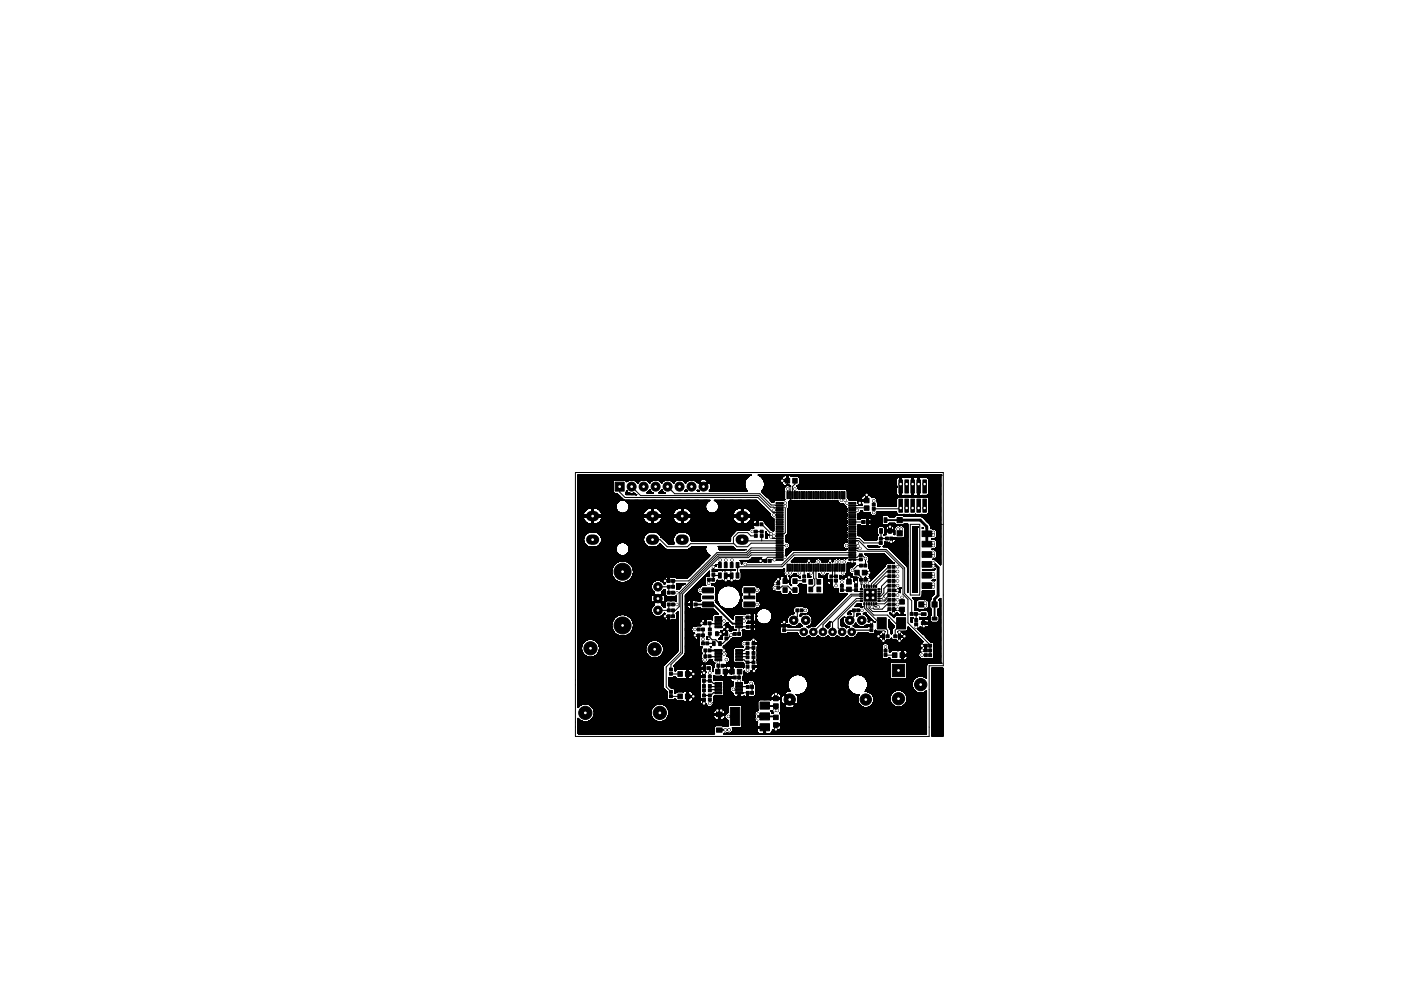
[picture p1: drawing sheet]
<svg xmlns="http://www.w3.org/2000/svg" width="297mm" height="210mm" viewBox="0 0 297 210" stroke-linecap="round" stroke-linejoin="round" font-family="sans-serif">
<g fill="none" stroke="#000" stroke-width=".21">
<path d="M122 100.2h78v41h-3v15h-75zM122.5 100.8h36.7l-.2 .1a2.1 2.1 0 0 0-.6 3.2h-8.1a1.08 1.08 0 0 0 0-1.7l-1.2 1.1-1-1.1h-.3l-.2-.3h.7l.9 .9 .8-.9a1.08 1.08 0 0 0-1.7 0h-.8a1.45 1.45 0 0 0-2.2 .4 1.45 1.45 0 0 0-2.5 0 1.45 1.45 0 0 0-2.5 0 1.45 1.45 0 0 0-2.6 0 1.45 1.45 0 0 0-2.5 0 1.45 1.45 0 0 0-2.4-.2l-.1-.4-.4-.1h-2l-.4 .4 .1 2.3 .3 .2h.6l1.5 1.4 18.2 .1a1.41 1.41 0 0 0-.7 2.1 1.41 1.41 0 0 0 2.2 0 1.41 1.41 0 0 0-.7-2.2h9.1l2.9 3a.9 .9 0 0 0 .6 1v2.6l-.4-.2-1.3-1.3-.1-.5-.3-.3-1-.1-.2 .2-.1 .9h-.8l-.2 .2 .1 .4a.92 .92 0 0 0-1 .4l-2.5 .1-1.2 1.2-.1 1h-8.4l.1-.2a1.93 1.93 0 0 0-2-1.6 1.93 1.93 0 0 0-1.9 1.6l.3 .9h-1.3l-1.5-1.5a2.02 2.02 0 0 0-2-1 2.02 2.02 0 0 0-1.7 1.3 1.73 1.73 0 0 0 2.2 1.9l.8-.3 .5-.4 1 1 .5 .2h4.3l.3-.1 .6-.6h3a1.39 1.39 0 0 0 .9 1.9l-4.8 4.8h-2.4l-.3-.2h-.8a.4 .4 0 0 0-.4 .1 .4 .4 0 0 0 0 .4v.5h-.9l-.1 .2 .1 .3-.3-.1a1.4 1.4 0 0 0-2.2-.3 1.4 1.4 0 0 0 .3 2.2l-.1 .2 .8 .9 .8-.9-.1-.2 .6-.6h.3l-.1 1 .1 .3 .4 .2 1.9-.1v1h-2.1l-.3 .3 .1 1.1h-.3l-.6-.6 .1-.2-.8-.9-.8 .9 .1 .2-.2 .1a1.4 1.4 0 0 0 0 2.2 1.4 1.4 0 0 0 2.2-.5h.2l-.1 .3 .1 .2h.9l.1 .9 .2 .2 1.2-.3 .1-.3-.1-1 .4-.3v8.3l-3.1 3.3v4.5l.7 .9 .1 1.4 .3 .3 1.4-.2 .4 .4h1.3l.6 .2 .1-.2v-.8h.4v.8l.1 .2 2.2-.1a.48 .48 0 0 0 .3 .4 .48 .48 0 0 0 .5 0v-.6h-.6l-.2 .2h-1.7l.2-.3 .1-.4-.2-.2h-1.1v-1.1h.4v.8h.7a.56 .56 0 0 0 0-.8 .56 .56 0 0 0-.7 0l-.7-.2-.4 .2h-1.3l-.5 .3v-.7a.57 .57 0 0 0-.8-.4l-.4-.5v-1.7l1.3-.2 .4 .4 1.3-.1 .6 .2 .1-.1v-.8h.4v.8a.57 .57 0 0 0 .7 0 .57 .57 0 0 0 .1-.8l2.3 .2-.1-.7 .2-.2v-.6h-.6l-.1 .2 .1 .3 .3 .2a.6 .6 0 0 0-.6 .6h-2.7v-1.2h.4v.8h.7l.2-.1a.59 .59 0 0 0-.2-.7 .59 .59 0 0 0-.7 0l-.7-.1-.4 .2-1.3-.1-.5 .4-.1-1h5.5l.1 .2h.6v-.6a.48 .48 0 0 0-.5 0 .48 .48 0 0 0-.2 .4h-5.5l-.1-.1 2.4-2.5v-3.7h1.9a.48 .48 0 0 0 .3 .5 .48 .48 0 0 0 .5 0v-.6h-.6l-.2 .1h-1.9v-3.2h3.3l.2 .2h.6v-.6l-.2-.2-.3 .1-.3 .5h-3.3v-3.3h.4a.48 .48 0 0 0 .2 .4 .48 .48 0 0 0 .5 0v-.6l-1.1 .2v-.7l1.1 .2v-.6l-.1-.2-.4 .2-.2 .4h-.4v-1.6l5.2-5.1-.2 .2 .1 .8h-.6l-.3 .4v1.2l.2 .4h-.8l-.4 .3a.78 .78 0 0 0-.8 .8 .78 .78 0 0 0 .9 .8l-.1 1.4-1.6-.2-.1 .2-.1 1.1a.39 .39 0 0 0 .1 .4 .39 .39 0 0 0 .4 .1l1.3-.2 .4 .4h2.4l1 1-1.1 .1-.1 1.1-1.2-.2-.2 .2-.1 .9h-.8l-.1 .3-1.1 .1a.79 .79 0 0 0-1 .5 .79 .79 0 0 0 .7 1l.1 .3h.8v2.3a.54 .54 0 0 0 .7 .4l-.2 .4 .2 .9-.2 1.1a.78 .78 0 0 0 .6 1 .78 .78 0 0 0 .9-.6l.9-.2 .1 .6 .4 .2-.4 1.8-.2-1.4-1.3-.3-.2 .5v.9l.2 .4-.3 .2v.8h-.5a.39 .39 0 0 0-.4 .1 .39 .39 0 0 0-.1 .5l.1 2.8-.2 1.1 .2 .2 .9 .1v.8l.4 .3a.79 .79 0 0 0 1 .4 .79 .79 0 0 0 .5-.9v-1.2l.1-.1h1.7l.3-.1 .1-.4-.1-2.7-.3-.2h-1.7l-.1-.1v-.9l.3 .2 1.3-.1 .6 .2 .1-.1v-.8h.4v.8l.1 .1h1.8v.3h-.9l-.1 .2 .2 .4 .4 .2v.8a.75 .75 0 0 0-.8 .7 .75 .75 0 0 0 .7 .8l.1 .1a.47 .47 0 0 0 0 .5 .47 .47 0 0 0 .5 .2l.5-.1v-.6l1.1-.1-.7 .1v.6l.5 .1a.48 .48 0 0 1 .7 .1l.3-.1v-1h.2v.5a.39 .39 0 0 0 .1 .5 .39 .39 0 0 0 .5 0l4.2-.1 .1 .3h.8v-.7h.4v.7h.8a.55 .55 0 0 0-.3-.9h1.2l2.3 2.4a1.32 1.32 0 0 0 0-2.1 2.17 2.17 0 0 0 2.6-2.4h8.4v.5a2.12 2.12 0 0 0 2.5 1.8 1.71 1.71 0 0 0 1 2.8 1.71 1.71 0 0 0 2-2h3.5v.3a1.81 1.81 0 0 0 2.8 1.4 1.81 1.81 0 0 0 0-3.1 1.81 1.81 0 0 0-2.8 1.4h-3.5v-.2a1.7 1.7 0 0 0-1.8-1.2 2.13 2.13 0 0 0-.7-3.4 2.13 2.13 0 0 0-3 1.7h-8.4l-.1-.4a2.13 2.13 0 0 0-3.1-1.2 2.13 2.13 0 0 0-.6 3.2l-.8 .2-.3 .3h-1.6l-.5 .2-.1-.2a.65 .65 0 0 0-.8 .6h-3.4l.3-.4-.2-.9 .2-1-.2-.3a.81 .81 0 0 0-.7-.8 .81 .81 0 0 0-.9 .6l-.6 .1-.1-.5-.4-.2 .1-.9 .3-.3v-.7a.82 .82 0 0 0 .8 .5 .82 .82 0 0 0 .7-.5l.3-.2v-.6h.3v.6a.43 .43 0 0 0 .6 0 .43 .43 0 0 0 0-.6h-.9v-.2l.9-.1 .1-.4h28.1v2.6l.1 .4 .4 .2h2.6l.4-.2 .1-.4v-2.6l-.4-.4h-2.8l-.3 .1-.1 .3h-28.1l-.1-2.9 .1-.3h26.3v1.7l.3 .3 1.5-.1 .4 .4 1.3-.1 .6 .2 .1-.1v-.8h.4v.8a.56 .56 0 0 0 .7-.1 .56 .56 0 0 0 0-.7h-1.1v-1.2h.4v.8h.7l.2-.1a.59 .59 0 0 0-.2-.7 .59 .59 0 0 0-.7 0l-.7-.1-.4 .2-1.3-.1-.5 .4-.1-1.1h6.9a.49 .49 0 0 0 .2 .6 .49 .49 0 0 0 .5-.1v-.6l-.1-.1-.6 .2h-6.9v-.1a.79 .79 0 0 0-1-.7 .79 .79 0 0 0-.5 1l-.1 .2h-26.3v-.6a.4 .4 0 0 0-.1-.4 .4 .4 0 0 0-.4-.1h-.5v-.8h.3v.6h.6l.2-.2-.1-.2-.3-.3-2.3 .1a.78 .78 0 0 0-.9 .5 .78 .78 0 0 0 .5 1h-1.7l-.3 .2-.1 2.7 .1 .4 .3 .1h1.7l.1 .1v.9l-.3-.2-1.3 .1-.6-.2-.1 .1v1.3l-.4 .2v-.3h-1.4v-.5l.4-.2v.3h1v-.8l-.1-.1h-1.8v-.3h.9l.1-.2v-.2a.75 .75 0 0 0 .6-.7 .75 .75 0 0 0-.6-.8 .75 .75 0 0 0-.5-1.2l-.2-.9 1.3-1 .4-.6 .4-.2h1.5l.4-.1 .1-1-.2-.5 .5-.1 .3 .2 1 .1 .2-.1 .1-.6h.2v.6a.43 .43 0 0 0 .6-.1 .43 .43 0 0 0 0-.5h-.8l-.1-1h.3v.6h.6l.1-.3h5l.2 .1h.6v-.6l-.2-.1-.3 .1-.3 .5h-5l-.4-.4-.3 .1-.5-.1-.7 .1 .1-.4 .4 .1a.4 .4 0 0 0 .4-.2 .4 .4 0 0 0 .1-.4l-.1-1.1h.3v1.6l.2 .1 .5-.3 .1-.3-.2-.1h.1a1.7 1.7 0 0 0 2.7 .9 1.7 1.7 0 0 0-.1-2.8 1.7 1.7 0 0 0-2.6 1.2l-.5-.4-.2 .1-.5-.1-1.1 .2h-2.1l-.4 .3v.9l-3.7-3.7-.2-.4 .2-.9h.2v.5a2.51 2.51 0 0 0 3.7 1.9 2.51 2.51 0 0 0 .3-4.2h1.2l.2 1.4-.2 .3 .2 1-.2 1.4 .2 .3 .3 .2h2.3l.4-.2a.81 .81 0 0 0 .9-.9 .81 .81 0 0 0-.9-.8l.1-1.4a.78 .78 0 0 0 .8-.8 .78 .78 0 0 0-.9-.8l-.4-.2h-2.3l-.3 .2-.2 .3h-1.2l-.3-.2a2.51 2.51 0 0 0-3.7 2h-.2l-.2-.4 .2-.3-.1-1.3-.2-.2-.7-.1 .2-.4h.7l.3-.3h12.1l.1 .1h.6v-.6l-.1-.1-.4 .2-.2 .4h-12.1v-.5l1.2 .1 .4 .2 .1-.2v-.8h.3v.8l.2 .2h.6l.2-.2v-.8h-1.3v-.4h1.6v1.2l.1 .2 .4-.2h1l.3-.2 .1-1.4-.2-.7 8.8 .1 .5-.3v.5a.75 .75 0 0 0 .4 1.2l-.1 .8h.8l.1-.4-.3-.5a.83 .83 0 0 0 1.1-.5l.5 .1a.75 .75 0 0 0 .9 .5v.3l-.7-.3h-1l-.3 .1-.1 .3v1.1l.2 .5-.3-.4-.1-.4h-1.1v-1.2l-.2-.1a.78 .78 0 0 0-.8 .7l-.1 .1v.9h-.6a.82 .82 0 0 0-1 .8 .82 .82 0 0 0 1 .8h.9a.56 .56 0 0 0 .5 .7h1.1l.3-.3v-.4l.5 .7h1.3l.3-.4v-1.3a.26 .26 0 0 1-.3-.3 .26 .26 0 0 1 .3-.2v-.2h.3l.3 .2h.8l.1 2.1h3.5l.1-2.6h.7a.48 .48 0 0 0 .3 .5 .48 .48 0 0 0 .5 0v-.6l-1.5 .1v-1.1h-1v-.7h.2a.77 .77 0 0 0 .7 .6 .77 .77 0 0 0 .8-.6h.2l-.1 1a.4 .4 0 0 0 .1 .4 .4 .4 0 0 0 .4 0h.5l.1 1.1a.75 .75 0 0 0 .4 .7 .75 .75 0 0 0 .8 0v.7l.2 .3 .9 .1 .3-.1 .6 .1-6.9 6.8h-.7l-.7 .5-.3-.3a1.4 1.4 0 0 0 1.1-1.5 1.4 1.4 0 0 0-1.2-1.3 .79 .79 0 0 0 .4-1 .79 .79 0 0 0-.9-.5l-2 .1-.3 .4v.7l.2 .3a1.4 1.4 0 0 0-1.5 1.8l-.3-.1-.2 .1v.6h.6l.2-.1a1.4 1.4 0 0 0 2.4-.3l.5 .6-.5 .3h-2.5l-1.2-.2-.6 .2 .2 1.1 .2 .3h1l.2-.2h2.2l.1 .2a1.31 1.31 0 0 0 2.2 .4 1.3 1.3 0 0 0 2.1 0 1.3 1.3 0 0 0 2 0 1.3 1.3 0 0 0 2 0 1.3 1.3 0 0 0 2.1 0 1.29 1.29 0 0 0 1.4 .4h5.4l.2 .4 .4 .2 .1-.1v-.6h-.6l-.1 .1h-5.4l.7-.6h4.7l.1 .1h.6v-.6l-.1-.1-.4 .2-.2 .4h-4.7l.2-.4h2.2l.2 .2h.9l.3-.3 .1-.5 .3 .2 1.7 .1-.2 1.3a.39 .39 0 0 0 .1 .5 .39 .39 0 0 0 .4 0h.8l.3-.4 .3 .4 1.1 .1 .1-.1 .1-.6h.3v.6a.43 .43 0 0 0 .5-.1 .43 .43 0 0 0 .1-.5h-.9l-.1-1h.4v.6h.6a.43 .43 0 0 0-.1-.5 .43 .43 0 0 0-.5-.1h-.4l-.1-.2 1.9-.1 .2-.4v-.5l3.2 3.2a.41 .41 0 0 0-.2 .6l.9 .1v1.3h-1a.79 .79 0 0 0-.6 1 .79 .79 0 0 0 1 .6h1.8l.3-.1 .1-.4-.1-2.9-.5-.2-2.8-2.8 .5-.3h.4l.2-.1v-.6h.3v.6l.2 .1a.52 .52 0 0 0 .6-.1 .52 .52 0 0 0 0-.6h-1.1v-1h.3v.6h.8l.2-.1a.58 .58 0 0 0-.4-.5 .58 .58 0 0 0-.6 0l-.5-.1-.4 .1-.2-.5 .4 .2 1.3-.1 .2-.3v-.9l-.4-.3h-1.2a.24 .24 0 0 1-.3 .2 .24 .24 0 0 1-.2-.2l-.8-.1v-1.7h.4v1.2l.2 .3 1.6 .1a.82 .82 0 0 0 .8-1.1 .81 .81 0 0 0-1-1h-1.2l-.3 .1-.1 .4h-.4v-.5l-.4-.4 1.8-.1 .2-.3 .1-1 2.5-.1v.7l-.6 .7-.4 .9v1.3l.3 .4v1.2l-.2 .4-.1 .6 .4 .5 1.2 .1 .2-.1 .2-.4v-.7l-.3-.4v-1.2l.4-.4v-1.2l-.2-.4 .4-.4v13.8h-2.4l-.4 .2-.2 .3v2.8l-.1-.1a1.81 1.81 0 0 0-2.5 .1 1.81 1.81 0 0 0 .1 2.5 1.81 1.81 0 0 0 2.5 0v9.2h-42.9l.1-.1 .5-.1a.92 .92 0 0 0 1.2-.5h5.2l.4 .6 .9 .1 .2-.2v-1h-1.3l-.2 .1v.4h-5.2l-.1-.6h1.7l.4-.2 .1-2.8h2.6v.8a.74 .74 0 0 0 .6 1l-.1 .8 .2 .1h1.6v1.4l.2 .2 .8-.1a.66 .66 0 0 0 .5-.8l.4 .1 .1-.2v-.7h.4v.7a.56 .56 0 0 0 .7 0 .56 .56 0 0 0 .1-.7h-1.2v-.4h1.2l.1-.1-.2-.6 .1-1.3-.2-.3 .3-.5-.1-1.1h.9l.1 .3 .3 .1 .7 .1 .9-.2 .1-.3-1.1-1.1-1 1.1h-.9l-.1-.6 .2-.6a.92 .92 0 0 0 .6 1l1-1.1-1-1a1.1 1.1 0 0 0-.6 1.1l-.1-.1-4.5 .1-.4 .4 .1 1.8-.4 .2-.3 .5h-2.6l-.1-1.4-.2-.3-2.4-.1-.3 .4-.1 1.3-.4 .2-.2 .4-.1-.1h-.9v.7l.1 .2a.68 .68 0 0 0 .9-.6l.3 .5 .3 .1 .1 1.4h-.9l-.4-.2-1.5 .1-.2 .4 .1 1.3h-29v-3.4l.1 .2a1.91 1.91 0 0 0 2.2 .5 1.91 1.91 0 0 0 1.2-1.9h12v.3a1.9 1.9 0 0 0 1.6 1.7 1.9 1.9 0 0 0 2-1.1h9.7v.2a.63 .63 0 0 0 1 .3v-.7h-.9l-.1 .2h-9.7l.2-.9h9.5l.1 .3h.9v-.7h.4v.7h.9a.59 .59 0 0 0-.1-.8 .59 .59 0 0 0-.8 .1l-.5-.2a.68 .68 0 0 0-.9 .6h-9.5a1.91 1.91 0 0 0-1.9-1.8 1.91 1.91 0 0 0-1.9 1.8h-12l-.1-.4a1.9 1.9 0 0 0-1.5-1.3 1.9 1.9 0 0 0-1.9 .7v-12.7h.8a1.9 1.9 0 0 0 1.8 2.1 1.9 1.9 0 0 0 2-1.9h9.8v.3a1.91 1.91 0 0 0 2.9 1.5 1.91 1.91 0 0 0 0-3.3 1.91 1.91 0 0 0-2.9 1.5h-9.8v-.2a1.91 1.91 0 0 0-1.9-1.8 1.91 1.91 0 0 0-1.9 1.8h-.8v-4.9h7.2v.4a2.31 2.31 0 0 0 3.3 1.9 2.31 2.31 0 0 0 .6-3.7h7.3l.3 .5 .3 .1 .1-.2v-.6h-.6l-.1 .2h-7.3a2.3 2.3 0 0 0-2.4-.6 2.3 2.3 0 0 0-1.5 2h-7.2v-5.4h15.5l.2 .7h.2l.9-.8h.4l.9 .8a1.03 1.03 0 0 0 0-1.7l-.9 .9h-.4l-.9-.9-.2 .1-.2 .9h-15.5v-6h7.2a2.3 2.3 0 0 0 1.3 2.3 2.3 2.3 0 0 0 2.6-.5h7.3l.1 .2h.6v-.6l-.1-.2-.3 .1-.3 .5h-7.3a2.31 2.31 0 0 0-.6-3.7 2.31 2.31 0 0 0-3.3 1.9h-7.2v-4.7h8.1v.2a1.41 1.41 0 0 0 2.1 1.1 1.41 1.41 0 0 0 0-2.4 1.41 1.41 0 0 0-2.1 1.1h-8.1v-1.9h1.2l.1 .3a1.96 1.96 0 0 0 2 1.3 1.96 1.96 0 0 0 1.8-1.6 1.93 1.93 0 0 0-2-1.6 1.93 1.93 0 0 0-1.9 1.6h-1.2v-4.6h1.2l.6 1 .9 .3 .3-.1v-1.4h.3v1.4a1.39 1.39 0 0 0 1.8-1.1v-.1h8.8l.6 1a1.04 1.04 0 0 0 1.2 .2v-1.4h.3v1.4l.3 .1 .9-.3 .6-1h2.4l.6 1a1.04 1.04 0 0 0 1.2 .2v-1.4h.3v1.4l.3 .1 .9-.3 .6-1h8.8l.6 1a1.04 1.04 0 0 0 1.2 .2v-1.4h.3v1.4l.3 .1 .8-.3 1.8 .2v-.6a.48 .48 0 0 0-.5 0 .48 .48 0 0 0-.3 .4h-1l.5-.6 .2-.4-.1-.2h-3.7l-.1 .2h-8.8l-.1-.2h-3.7l-.1 .2h-2.4l-.1-.2h-3.7l-.1 .2h-8.8l-.1-.2h-3.7l-.1 .2h-1.2v-.8h1.2l.1 .2h1.7v-1.4h.3v1.4h1.7l.1-.2h8.8l.1 .2h1.7v-1.4h.3v1.4h1.7l.1-.2h2.4l.1 .2h1.7v-1.4h.3v1.4h1.7l.1-.2h8.8l.1 .2h1.7v-1.4h.3v1.4h1.7a1.29 1.29 0 0 0-1.7-1.4 1.55 1.55 0 0 0-2.1 1.2h-8.8v-.1a1.56 1.56 0 0 0-2.1-1.1 1.39 1.39 0 0 0-1.8 1.1v.1h-2.4l-.6-1a1.41 1.41 0 0 0-1.5-.2 1.39 1.39 0 0 0-1.8 1.1v.1h-8.8l-.6-1a1.41 1.41 0 0 0-1.5-.2 1.39 1.39 0 0 0-1.8 1.1v.1h-1.2v-1.7h8.1a1.41 1.41 0 0 0 1.9 1.4 1.41 1.41 0 0 0 .5-2.3 1.41 1.41 0 0 0-2.3 .6l-.1 .3h-8.1zM122.5 111.2h38.1M122.5 118.3h27.6M122.5 112.8h33.4M122.5 116.9h8.2v2.5h-8.2M122.5 116.8h8.1M122.5 115.2h1.4M122.5 114.5h1.2M122.5 116h2.3v19.7M122.5 113.7h1.5M122.5 117.7h8.8"/>
<path d="M122.5 120h7.6M122.5 108.8h1.3M122.5 105.5h9.2M122.5 105.2h8.8M122.5 100.8h36.7M122.5 101h36.4M122.5 101.6h35.8M122.5 102.1h7.5M122.5 102.3h7.4M122.5 102.5h7.4M122.5 102.7h7.4M122.5 102.9h7.4"/>
<path d="M122.5 103.1h7.4M122.5 103.3h7.4M122.5 103.5h7.4M122.5 103.6h7.4M122.5 103.8h7.4M122.5 104h7.4M122.5 104.2h7.4M122.5 104.4h7.5M122.5 104.6h7.6M122.5 104.8h8.4M122.5 105h8.6M122.5 105.4h9"/>
<path d="M122.5 105.7h9.4M122.5 105.9h9.6M122.5 106.1h9.3M122.5 106.9h8.2M122.5 107.3h8.1M122.5 107.4h8.1M122.5 107.6h8.1M122.5 107.8h2.5M122.5 108h2M122.5 108.2h1.7M122.5 108.6h1.4M122.5 109h1.2"/>
<path d="M122.5 109.2h1.2M122.5 109.3h40.9l-.1 2.9M122.5 109.5h40.9M122.5 109.7h1.3M122.5 109.9h1.2M122.5 110.1h1.2M122.5 110.3h1.3v3.7M122.5 110.5h1.5M122.5 110.7h1.6M122.5 110.9h1.8M122.5 111.1h2.1v2M122.5 111.4h37.2"/>
<path d="M122.5 111.6h37.1M122.5 111.8h37.2M122.5 112.2h36.5M122.5 112.4h36.3M122.5 112.6h33.6M122.5 113h2.4M122.5 113.1h2M122.5 113.3h1.7M122.5 113.5h1.6M122.5 113.9h1.4M122.5 114.1h1.3M122.5 114.3h1.3"/>
<path d="M122.5 114.7h1.3M122.5 114.9h1.3M122.5 115h1.3M122.5 115.4h1.5M122.5 115.6h1.7M122.5 115.8h1.9M122.5 116.2h8.1M122.5 116.4h8.1M122.5 116.6h8.1M122.5 117.1h8.2M122.5 117.3h8.4M122.5 117.5h8.5l.1 1.7"/>
<path d="M122.5 117.9h28M122.5 118.1h27.8M122.5 118.5h27.4M122.5 118.7h27.3M122.5 118.8h27.1M122.5 119h9.1M122.5 119.2h8.5M122.5 119.6h7.9M122.5 119.8h7.7M122.7 100.8v49.2M122.9 100.8v49M123.1 100.8v48.9"/>
<path d="M123.3 100.8v48.7M123.5 100.8v36M123.6 100.8v35.7M123.8 100.8v7.9M123.8 109.3v.4M123.8 115v21.2M124 100.8v7.6h-1.5M124 109.3v.4M124 110.6v3M124 115.4v20.7M124.2 100.8v7.4M124.2 109.3v.4"/>
<path d="M124.2 110.8v2.6M124.2 115.6v20.3M124.4 100.8v7.3M124.4 109.3v.4M124.4 110.9v2.3M124.4 115.8v20M124.6 100.8v7.2M124.6 109.3v.4M124.6 115.9v19.8M124.8 100.8v7.1M124.8 109.3v.4M124.8 111.1v1.9"/>
<path d="M125 100.8v7M125 109.3v.4M125 111.2v1.7M125 116.1v19.6M125.2 100.8v7M125.2 109.3v.4M125.2 111.2v1.7M125.2 116.1v19.5M125.3 107.8h.7M125.4 100.8v7.1M125.4 109.3v.4M125.4 111.1v1.8"/>
<path d="M125.4 116.1v19.5M125.5 108.8h.3M125.5 108h.3M125.5 108.2h.3M125.5 108.4h.3M125.5 108.6h.3M125.5 109h.3M125.5 109.2h.3M125.5 109.7h.3M125.5 109.9h.3M125.5 110.1h.3M125.5 110.3h.3"/>
<path d="M125.5 110.5h.3M125.5 110.7h.3M125.5 110.9h.3M125.5 111.1h.3M125.5 100.8v12.1M125.5 116.1v19.6M125.7 100.8v12.1M125.7 116.1v19.6M125.9 100.8v7.1M125.9 109.3v.4M125.9 111.1v1.8M125.9 116.1v19.7"/>
<path d="M126.1 100.8v7M126.1 109.3v.4M126.1 111.2v1.7M126.1 116.1v19.8M126.3 100.8v7M126.3 109.3v.4M126.3 111.2v1.7M126.3 116.1v19.9M126.3 107.8h4.3M126.4 113h11.2M126.5 100.8v7.1M126.5 109.3v.4"/>
<path d="M126.5 111.1v1.9M126.5 116v20.2M126.5 116h4.2M126.7 113.1v-2h10.6v2M126.7 115.9v20.4h10.8M126.7 100.8v7.1M126.7 109.3v.4M126.8 108h3.9M126.8 113.1h10.4M126.9 100.8v7.3M126.9 109.3v.4M126.9 110.9v2.3"/>
<path d="M127 110.9h10M127.1 100.8v7.4h3.7M127.1 110.8v2.5h9.8v-2.5M127.1 109.3v.4M127.1 115.7v21.5M127.1 115.6h3.8M127.2 110.7h9.6M127.2 100.8l.1 7.6h3.6M127.2 109.3v.4M127.2 110.6v3M127.3 113.7h9.4M127.3 110.5h9.4"/>
<path d="M127.4 115.2h4M127.4 108.6h3.7M127.4 110.4v3.5h9.2v-3.5M127.4 100.8v7.8M127.4 109.3v.4M127.4 115.1v40.6M127.5 115h9l.1 40.7M127.5 110.3h9M127.5 114.1h9M127.5 108.8h3.9v6.4M127.5 114.9h9M127.5 109.7h9"/>
<path d="M127.5 114.3h9M127.5 114.7h9M127.6 110.1h8.8M127.6 114.5h8.8M127.6 109.2h8.8M127.6 109h8.8M127.6 109.9h8.8M127.6 100.8v54.9M127.8 100.8v54.9M128 100.8v54.9M128.2 100.8v54.9M128.4 100.8v54.9"/>
<path d="M128.6 100.8v54.9M128.8 100.8v54.9M129 100.8v54.9M129.2 100.8v54.9M129.3 100.8v54.9M129.5 100.8v54.9M129.7 100.8v20.1h-7.2M129.9 100.8v19.5M130.1 100.8v1.1h-7.6M130.1 104.6v15.4M130.3 100.8v1M130.3 104.7v15.1"/>
<path d="M130.5 100.8v1M130.5 104.7v14.9M130.7 104.7v2.4h-8.2M130.7 100.8v1M130.7 107.9v8.2M130.8 115.8h-3.9v20.8M130.9 104.7v2h-8.4M130.9 100.8v1M130.9 108.3v7.4M130.9 117.3v2M131.1 104.9l-.1 1.6h-8.5M131.1 100.8v1"/>
<path d="M131.1 108.5v7M131.1 115.4h-3.8l-.1 40.3M131.2 105.1l.1 1.2h-8.8M131.2 100.8v1M131.2 108.7v6.6M131.2 117.7v1.4M131.4 103.2v1.2l1.1 1.1h28.2l3.2 3.3 1.4-.1M131.4 100.8v1M131.4 105.3v.9M131.4 117.8v1.3M131.6 100.8v1M131.6 105.5v.6"/>
<path d="M131.6 108.9v6.2M131.6 117.9v1.1M131.8 100.8v1M131.8 105.7v.4M131.8 108.9v6.2M131.8 117.9v1.1M132 100.8v1M132 105.9v.2M132 108.9v6.2M132 117.9v1.1M132.2 100.8v1M132.2 106v.1"/>
<path d="M132.2 108.9v6.2M132.2 117.9v1.1M132.2 106.1h.1M132.4 117.9v1.1h17M132.4 100.8v1M132.4 106.1h.1M132.4 108.9v6.2M132.6 100.8v1.1M132.6 106.1v.1M132.6 117.8v1.3M132.6 104.8h2M132.6 115.2h4"/>
<path d="M132.6 104.6h.8M132.7 104.6v.3M132.7 117.7h17.6M132.7 106.3h17.6M132.8 100.8v1.2M132.8 106.1v.2M132.8 108.7v6.6M132.8 117.7v1.4M132.8 104.4h.2l.1 .5M132.8 102.1h.2M132.8 104.2h.1M132.9 104.3v.6"/>
<path d="M132.9 108.6h3.7M132.9 108.5v6.9h3.8l.1 40.3M132.9 100.8v1.4M132.9 106.1v.4M133 106.5h17M133 119.2h16.2M133.1 115.6h3.8M133.1 117.3h16.8M133.1 106.1v.6h16.8v-.6M133.1 100.8v1.2M133.1 108.3v7.4M133.1 117.3v2"/>
<path d="M133.2 108.2h3.7M133.2 115.8h3.9v21M133.3 117.1h16.4M133.3 104.5v.4M133.3 106.9h16.4M133.3 108h3.9M133.3 116h4.2M133.3 100.8v1.1h-.6M133.3 106.1v1M133.3 107.9v8.2M133.4 107.8h4.3M133.4 116.2h7.4"/>
<path d="M133.4 116.8h16.2M133.4 107.3h16.2M133.4 107.6h16.2M133.4 107.4h16.2M133.4 116.4h7.6M133.4 116.6h7.9M133.4 104.6v.3M133.5 100.8v1M133.5 106.1v13.5M133.6 119.6h15.2M133.6 104.7v.2M133.7 100.8v1"/>
<path d="M133.7 106.1v13.7M133.8 119.8h14.8M133.8 104.7v.2M133.9 106.1v13.9h14.5M133.9 100.8v1M133.9 103.2l1.9 1.9h25.1l2.5 2.5 1.9 .1M134 104.7v.2M134.1 100.8v1M134.1 106.1v14.2M134.2 104.7v.2M134.3 106.1v14.8h13.2M134.3 100.8v1"/>
<path d="M134.4 104.6v.3M134.5 100.8v1.1M134.5 106.1v49.6M134.5 101.9h1.3M134.6 104.8v.1M134.7 100.8v1.2M134.7 106.1v49.6M134.8 104.9h.1M134.9 100.8v1.3h.6M134.9 106.1v49.6M135 100.8v1.5h.3M135 106.1v49.6"/>
<path d="M135.2 102.5h.1M135.2 100.8v1.7M135.2 106.1v49.6M135.4 100.8v1.4M135.4 106.1v49.6M135.6 100.8v1.3M135.6 106.1v49.6M135.8 100.8v1.2M135.8 106.1v49.6M136 100.8v1.1M136 106.1v49.6M136.2 100.8v1"/>
<path d="M136.2 106.1v49.6M136.4 100.8v1M136.4 106.1v49.6M136.5 108.8h-3.9v6.4M136.6 100.8v1M136.6 106.1v2.5M136.6 109.3v.4M136.8 106.1l-.1 2.3h-3.6M136.8 110.6v2.9h-9.6M136.8 100.8v1M136.8 109.3v.4M136.9 100.8v1.1"/>
<path d="M136.9 106.1v2.1M136.9 109.3v.4M136.9 115.7v21.7M137.1 101.9h1.3M137.1 100.8v1.2M137.1 106.1v2M137.1 109.3v.4M137.1 110.9v2.3M137.2 104.5h1.1M137.2 104.5h.1M137.3 115.9v20.6h-10.5M137.3 100.8v1.3"/>
<path d="M137.3 106.1v1.8M137.3 109.3v.4M137.4 104.4v.1M137.4 104.3h.6M137.5 100.8v1.4M137.5 106.1v1.8M137.5 109.3v.4M137.5 111.1v1.9M137.5 116v20.4M137.7 100.8l.1 1.7M137.7 106.1v1.7M137.7 109.3v.4"/>
<path d="M137.7 111.2v1.7M137.7 116.1v20.1M137.7 104h.1M137.8 104v.5M137.9 104.1h-.3v.4M137.9 100.8v1.5h-.3M137.9 106.1v1.7M137.9 109.3v.4M137.9 111.2v1.7M137.9 116.1v20M138 104.3v.2M138 107.8h.7"/>
<path d="M138.1 100.8v1.3h-.7M138.1 116.1v10.3h-15.6M138.1 106.1v1.8M138.1 109.3v.4M138.1 111.1v1.8M138.2 104.4v.1M138.2 108.8h.3M138.2 108h.3M138.2 108.2h.3M138.2 108.4h.3M138.2 108.6h.3M138.2 109h.3"/>
<path d="M138.2 109.2h.3M138.2 109.7h.3M138.2 109.9h.3M138.2 110.1h.3M138.2 110.3h.3M138.2 110.5h.3M138.2 110.7h.3M138.2 110.9h.3M138.2 111.1h.3M138.3 100.8v1.2M138.3 106.1v6.8M138.3 116.1v7.7"/>
<path d="M138.3 104.5h.1M138.3 114.5h1.6l1.6 1.5h4.3l.6-.7h9.2l.6 .7h2.3l.8-.8h6M138.5 100.8v1.1M138.5 106.1v6.8M138.5 116.1v7.5M138.6 100.8v1M138.6 106.1v1.8M138.6 109.3v.4M138.6 111.1v1.8M138.6 116.1v7.3M138.8 100.8v1M138.8 106.1v1.7"/>
<path d="M138.8 109.3v.4M138.8 111.2v1.7M138.8 116.1v7.2M139 106.1v1.7h5v-1.7M139 100.8v1M139 109.3v.4M139 111.2v1.7M139 116.1v7.1M139.1 113h4.8M139.2 116h1.4M139.2 100.8v1M139.2 106.1v1.8"/>
<path d="M139.2 109.3v.4M139.2 111.1v1.9M139.2 116v7.1M139.4 111.1h4.2M139.4 100.8v1.1M139.4 106.1v1.9M139.4 109.3v.4M139.4 111v2.1M139.4 115.9v7.2M139.5 108h4M139.5 113.1h4M139.6 115.8h.8"/>
<path d="M139.6 100.8v1.1h1.3v-1.1M139.6 106.1v2M139.6 109.3v.4M139.6 110.9v2.3M139.6 115.8v7.3M139.7 110.9h3.6M139.7 104.5h1.1M139.7 104.5h.1M139.8 113.3h3.4M139.8 108.2h3.4M139.8 100.8v1.2M139.8 106.1v2.1"/>
<path d="M139.8 109.3v.4M139.8 110.8v2.6M139.8 115.6v7.5M139.8 115.6h.4M139.9 110.7h3.2M139.9 113.5h3.2M139.9 102.1h.7M139.9 104.4v.1M140 115.4h.1M140 104.3h.6M140 106.1v2.3h3v-2.3M140 100.8v1.4"/>
<path d="M140 109.3v.4M140 110.6v3M140 115.4v7.8M140 113.7h3M140 110.5h3M140.1 108.6h2.8M140.1 102.3h.3M140.1 113.9h2.8M140.2 113.9v-3.6h2.6v3.7M140.2 100.8v1.6M140.2 106.1v2.6M140.2 109.3v.4"/>
<path d="M140.2 115.6v7.7M140.2 108.8h2.6M140.2 109.7h2.6M140.2 102.5h.1M140.3 110.1h2.4M140.3 104h.1M140.3 109.2h2.4M140.3 109h2.4M140.3 109.9h2.4M140.3 104v.5M140.4 100.8v1.6M140.4 106.1v8"/>
<path d="M140.4 115.8v7.6M140.4 104.1l-.3 .1v.3M140.4 114.1h2.4M140.5 104.3v.2M140.5 100.8v1.4M140.5 106.1v8.1M140.5 115.9v7.7M140.6 114.3h2.2M140.7 104.4v.1M140.7 100.8v1.2M140.7 106.1v8.3M140.7 116.1v7.7"/>
<path d="M140.8 114.5h1.9M140.9 104.5h.1M140.9 106.1v8.5M140.9 116.3v6.4M141 114.7h1.8M141.1 116.5v6h-7.1M141.1 100.8v1.1M141.1 106.1v8.7M141.2 114.9h1.6M141.3 100.8v1M141.3 106.1v8.9M141.3 116.6v5.8"/>
<path d="M141.3 115h1.5M141.5 100.8v1M141.5 106.1v9.1M141.5 116.6v5.7M141.5 115.2h1.4M141.5 103.2l1.5 1.5h18.1l2.4 2.4 1.8 .1M141.7 100.8v1M141.7 106.1v9.3M141.7 116.6v6.8M141.9 100.8v1M141.9 106.1v9.3M141.9 116.6v6.8"/>
<path d="M142.1 100.8v1.1M142.1 106.1v9.3M142.1 116.6v5.8M142.2 101.9h1.3M142.3 100.8v1.2M142.3 106.1v9.3M142.3 116.6v5.7M142.5 100.8v1.3M142.5 106.1v9.3M142.5 116.6v5.8M142.5 102.1h.6M142.6 100.8l.1 1.5h.3"/>
<path d="M142.6 106.1v9.3M142.6 116.6v5.8M142.8 100.8v1.7M142.8 106.1v2.6M142.8 109.3v.4M142.8 115v.4M142.8 116.6v5.8M143 100.8v1.5M143 109.3v.4M143 110.6v3M143 116.6v5.8M143.2 100.8v1.3"/>
<path d="M143.2 106.1v2.1M143.2 109.3v.4M143.2 110.8v2.6M143.2 116.6v5.9M143.4 100.8v1.2M143.4 106.1v2M143.4 109.3v.4M143.4 110.9v2.3M143.4 116.6v6M143.6 100.8v1.1M143.6 106.1v1.9M143.6 109.3v.4"/>
<path d="M143.6 111v2.1M143.6 116.6v6M143.8 100.8v1M143.8 106.1v1.8M143.8 109.3v.4M143.8 111.1v1.9M143.8 116.6v6M144 100.8v1M144 109.3v.4M144 111.2v1.7M144 116.6v6M144.2 100.8v1"/>
<path d="M144.2 106.1v1.7M144.2 109.3v.4M144.2 111.2v1.7M144.2 116.6v6M144.3 107.8h.7M144.3 100.8v1M144.3 106.1v1.8M144.3 109.3v.4M144.3 111.1v1.8M144.3 116.6v6M144.5 108.8h.3M144.5 108h.3"/>
<path d="M144.5 108.2h.3M144.5 108.4h.3M144.5 108.6h.3M144.5 109h.3M144.5 109.2h.3M144.5 109.7h.3M144.5 109.9h.3M144.5 110.1h.3M144.5 110.3h.3M144.5 110.5h.3M144.5 110.7h.3M144.5 110.9h.3"/>
<path d="M144.5 111.1h.3M144.5 100.8v1.1M144.5 106.1v6.8M144.5 116.6v6M144.7 101.9h1.3M144.7 100.8v1.1M144.7 106.1v6.8M144.7 116.6v6M144.9 100.8v1.3M144.9 106.1v1.8M144.9 109.3v.4M144.9 111.1v1.8"/>
<path d="M144.9 116.6v6M145 102.1h.7M145.1 100.8v1.4M145.1 106.1v1.7M145.1 109.3v.4M145.1 111.2v1.7M145.1 116.6v6M145.2 102.3h.3M145.2 104.1h.3M145.3 104.1h.1M145.3 100.8v1.7M145.3 106.1v1.7"/>
<path d="M145.3 109.3v.4M145.3 111.2v1.7M145.3 116.6v6M145.3 102.5h.1M145.3 107.8h4.3M145.3 104h.1M145.4 113h10.3M145.5 104.1h.1M145.5 100.8v1.5M145.5 106.1v1.8M145.5 109.3v.4M145.5 111.1v1.9"/>
<path d="M145.5 116.6v6M145.7 100.8v1.3M145.7 106.1v1.8M145.7 109.3v.4M145.7 116.6v6M145.8 108h3.9M145.8 113.1h9.7M145.9 100.8v1.2M145.9 106.1v2M145.9 109.3v.4M145.9 110.9v2.3M145.9 116.6v5.9"/>
<path d="M145.9 116.6h3.7M146 110.9h10M146.1 106.1v2.1h3.7M146.1 110.8v2.5h9.2M146.1 100.8v1.1M146.1 109.3v.4M146.1 116.5v5.9M146.2 110.7h9.6M146.2 116.4h3.4M146.2 110.6v2.9h8.9M146.2 100.8v1M146.2 106.1v2.3"/>
<path d="M146.2 109.3v.4M146.2 116.3v5.9M146.3 108.4h3.6M146.3 110.5h9.4M146.4 108.6h3.7M146.4 116.2h3.2M146.4 110.4v3.5h8.5M146.4 100.8v1M146.4 106.1v2.5M146.4 109.3v.4M146.4 116.2v5.8M146.5 110.3h9"/>
<path d="M146.5 114.1h8.4M146.5 108.8h3.9v5.9M146.5 109.7h9M146.5 114.3h8.4M146.5 114.7h8.4M146.6 110.1h8.8M146.6 114.5h8.3M146.6 109.2h8.8M146.6 109h8.8M146.6 109.9h8.8M146.6 100.8v1M146.6 106.1v8.6"/>
<path d="M146.8 100.8v1M146.8 106.1v8.6M146.8 115.9v5.7M147 100.8v1M147 106.1v8.6M147 115.9v5.5M147.2 100.8v1.1M147.2 106.1v8.6M147.2 115.9v5.3M147.2 101.9h1.2M147.4 100.8v1.2M147.4 106.1v8.6"/>
<path d="M147.4 115.9v5.1M147.6 100.8v1.3h.7M147.6 106.1v8.6M147.6 115.9v4.9M147.7 102.3h.7M147.8 100.8v1.6M147.8 106.1v8.6M147.8 115.9v4.7M147.8 104h.1M147.9 104.1h.1M148 100.8v1.6M148 106.1v8.6"/>
<path d="M148 115.9v4.6M148.1 104.1h.1M148.2 100.8v1.7M148.2 106.1v8.6M148.2 115.9v4.4M148.2 102.5h.4M148.3 100.8v1.2M148.3 102.2v.4M148.3 106.1v8.6M148.3 115.9v4.2M148.4 102.7h.4M148.5 100.8v1"/>
<path d="M148.5 102.4v.4M148.5 106.1v8.6M148.5 115.9v4M148.6 102.9h.4M148.7 100.8v.9h-26.2M148.7 102.6v.4M148.7 106.1v8.6M148.7 115.9v3.8M148.8 103.1h.7M148.9 100.8v.9M148.9 102.8v.4M148.9 106.1v8.6"/>
<path d="M148.9 115.9v3.6M148.9 103.3h.5M149.1 100.8v.9M149.1 103v.4M149.1 106.1v8.6M149.1 115.9v3.4M149.1 103.5h.1M149.3 100.8v.9M149.3 106.1v8.6M149.3 115.9v3.2M149.5 100.8v.9M149.5 106.1v8.6"/>
<path d="M149.5 115.9v3M149.6 101.7h8.5M149.7 118.7v-1.8h-16.4v2.5h15.7M149.7 106.1v1h-16.4M149.7 100.8v1M149.7 107.9v6.8M149.7 115.9v.2M149.7 116h-3.1v5.8M149.7 102.9h-.4v.5M149.9 100.8v1.1M149.9 102.3v.5M149.9 108.3v6.4"/>
<path d="M149.9 117.3v1.3M149.9 102.3h8M149.9 102.7h-.4v.4M150 101.9h8.1M150 102.1h8M150 118.4v-.9h-17l-.1 1.7M150 100.8v1.8M150 106.1v.4M150 108.5v6.2M150.1 102.5h-.4v.5M150.2 100.8v1.6M150.2 106.1v.2"/>
<path d="M150.2 108.7v6M150.2 117.7v.5M150.4 100.8v1.6M150.4 104.1h.1M150.4 106.1v.1M150.4 117.8v.2M150.5 104h7.8M150.5 102.5h7.4M150.6 103.8h7.6M150.6 100.8v1.9h7.3M150.6 103.8v.3M150.6 108.9v5.8"/>
<path d="M150.7 103.6h7.4M150.7 102.9h7.2M150.7 103.1h7.2M150.7 103.5h7.3v.6M150.7 103.3h7.3M150.8 100.8v3.3M150.8 108.9v5.8M151 100.8v3.3M151 108.9v5.8M151.2 100.8v3.3M151.2 108.9v5.8M151.4 100.8v3.3"/>
<path d="M151.4 108.9v5.8M151.6 100.8v3.3M151.6 106.1v.1M151.8 106.1l-.1 .2h8.9M151.8 100.8v3.3M151.8 108.7v6M151.8 119.8h.1M151.8 120h-.2v.1M151.8 119.8v.4M151.9 108.6h3.7M151.9 106.1l.1 .4h8.8M151.9 100.8v3.3"/>
<path d="M151.9 108.5v6.2M152.1 106.1v.6h8.9M152.1 100.8v3.3M152.1 108.3v6.4M152.3 106.9h8.9M152.3 115.9h3M152.3 108h3.9M152.3 106.1v1h9.1M152.3 100.8v3.3M152.3 107.9v6.8M152.4 115.9v.2h3.1M152.4 107.3h9.2"/>
<path d="M152.4 116.3h3.3M152.4 107.6h9.5M152.4 107.4h9.4M152.4 116.5h3.6v.1M152.5 100.8v3.3M152.5 106.1v8.6M152.5 115.9v.7M152.7 118.8l-.1 1.1M152.7 100.8v3.3M152.7 106.1v8.6M152.7 115.9v.7M152.9 100.8v3.3"/>
<path d="M152.9 106.1v8.6M152.9 115.9v.7M153.1 100.8v3.3M153.1 106.1v8.6M153.1 115.9v.7M153.3 100.8v3.3M153.3 106.1v8.6M153.3 115.9v.7M153.5 100.8v3.3M153.5 106.1v8.6M153.5 115.9v.7M153.7 100.8v3.3"/>
<path d="M153.7 106.1v8.6M153.7 115.9v.7M153.9 100.8v3.3M153.9 106.1v8.6M153.9 115.9v.7M153.9 118.8v1.1M154 100.8v3.3M154 106.1v8.6M154.1 115.9v.7M154.2 100.8v3.3M154.2 106.1v8.6M154.3 115.9v.7"/>
<path d="M154.4 100.8v3.3M154.4 106.1v8.6M154.4 115.9v.7M154.6 100.8v3.3M154.6 106.1v8.6M154.6 115.9v.7M154.8 100.8v3.3M154.8 106.1v8.6M154.8 115.9v.7M155 106.1v7.6h-8.7M155 100.8v3.3M155 115.9v.7"/>
<path d="M155.2 100.8v3.3M155.2 106.1v7.4M155.2 118.8l-.1 1.1M155.2 115.9v.7M155.4 100.8v3.3M155.4 106.1v7.2M155.4 116v.6M155.5 108.8h-3.9v5.9M155.6 100.8v3.3M155.6 106.1v2.5M155.6 109.3v.4M155.6 110.4v2.7"/>
<path d="M155.6 116.2v.4M155.7 106.1v2.3h-3.6M155.7 100.8v3.3M155.7 109.3v.4M155.7 110.6v2.3M155.8 116.4v.2M155.9 106.1v2.1h-3.7M155.9 100.8v3.3M155.9 109.3v.4M155.9 110.8v1.9M156.1 100.8v3.3M156.1 106.1v2"/>
<path d="M156.1 109.3v.4M156.1 110.9v1.6M156.2 116.6h.1M156.3 112.4v-1.3h-10.6v2M156.3 100.8v3.3M156.3 106.1v1.8M156.3 109.3v.4M156.3 116.6h.1M156.5 100.8v3.3M156.5 106.1v1.8M156.5 109.3v.4M156.5 111.1v1.3"/>
<path d="M156.5 116.6h.1M156.7 106.1v1.7h-4.3M156.7 100.8v3.3M156.7 109.3v.4M156.7 111.2v1.2M156.7 116.6h.1M156.9 100.8v3.3M156.9 106.1v1.7M156.9 109.3v.4M156.9 111.2v1.2M156.9 118.9h1.9l.7-.6h2l-.1 .4 .1 .1h.9v.4h-3.8a.82 .82 0 0 0-1.4 .4l-.1-.4zM156.9 116.6h.1"/>
<path d="M156.9 118.9h5.5M157 107.8h.7M157.1 118.9v.1M157.1 100.8v3.3M157.1 106.1v1.8M157.1 109.3v.4M157.1 111.1v1.3M157.1 116.6h.1M157.1 119.1h.5M157.2 119.3h.2M157.2 119.5h.1M157.2 108.8h.3"/>
<path d="M157.2 108h.3M157.2 108.2h.3M157.2 108.4h.3M157.2 108.6h.3M157.2 109h.3M157.2 109.2h.3M157.2 109.7h.3M157.2 109.9h.3M157.2 110.1h.3M157.2 110.3h.3M157.2 110.5h.3M157.2 110.7h.3"/>
<path d="M157.2 110.9h.3M157.2 111.1h.3M157.3 118.9v.7M157.3 100.8v3.3M157.3 106.1v6.3M157.3 116.6h.1M157.3 114.5l.3 .2h7.7M157.4 118.9v.3M157.5 100.8v3.3M157.5 106.1v6.3M157.5 116.6h.1M157.6 118.9v.2"/>
<path d="M157.6 100.8v3.3M157.6 106.1v1.8M157.6 109.3v.4M157.6 111.1v1.3M157.7 116.6h.1M157.8 118.9v.1M157.8 100.8v3.3M157.8 106.1v1.7M157.8 109.3v.4M157.8 111.2v1.2M157.9 116.6h.1M158 119.7h.1"/>
<path d="M158 118.9v.1M158 100.8v1.2M158 106.1v1.7M158 109.3v.4M158 111.2v1.2M158 107.8h4.1M158.1 116.6h.1M158.2 118.9v.1M158.2 100.8v.8M158.2 103.9v.2M158.2 106.1v1.8M158.2 109.3v.4"/>
<path d="M158.2 111.1v1.3M158.4 111.1h1.3v.3M158.4 118.9v.2h4M158.4 100.8v.6h-35.9M158.4 104.1h.1M158.4 106.1v1.9M158.4 109.3v.4M158.4 111v1.4M158.5 108h3.8M158.6 118.9v.3M158.6 100.8v.4h-36.1M158.6 106.1v2"/>
<path d="M158.6 109.3v.4M158.6 110.9v1.5M158.7 110.9h.9M158.8 118.9v.3M158.8 108.2h3.7M158.8 100.8v.2M158.8 106.1v2.1M158.8 109.3v.4M158.8 110.8v1.7M158.9 110.7h.8M159 118.8v.4M159 106.1v2.3h3.7"/>
<path d="M159 100.8v.1M159 109.3v.4M159 110.6v1.6M159 110.5h.8M159.1 108.6h3.8M159.1 118.7h2.3M159.2 118.7v.5M159.2 100.8h.1M159.2 106.1v2.6M159.2 109.3v.4M159.2 108.8h3.9M159.2 109.7h4.3"/>
<path d="M159.3 110.1h4.7M159.3 109.2h4.1M159.3 109h4M159.3 109.9h4.4v2.6M159.4 106.1v5.9h-36.9M159.5 118.3h2M159.5 112.7l2 .1M159.5 118.3v.9M159.6 106.1v5.9M159.6 112h.2M159.7 118.3v.9M159.7 106.1v4.5"/>
<path d="M159.7 111.9v.1M159.9 118.3v.9M159.9 106.1v4.3M159.9 111.1v.3M160.1 118.3v.9M160.1 106.1v4.2M160.1 111.1v.3M160.3 113.7h-1.1l-.7-.7h-2l-1 1v1.3M160.3 118.3v.9M160.3 106.1v4.3M160.3 111.1v.3M160.4 110.5h.3"/>
<path d="M160.4 110.7h.3M160.4 110.9h.2M160.4 111.1h.2M160.5 118.3v.9M160.5 106.2v5.2M160.7 118.3v.9M160.7 106.4v4.3M160.8 100.8h38.6v19.1l-1-1-.4-.2a.84 .84 0 0 0 .6-1.1 .89 .89 0 0 0-1.1-1.1 .92 .92 0 0 0 1.1-1.1 .89 .89 0 0 0-1.1-1.1 .92 .92 0 0 0 1.1-1.1 .9 .9 0 0 0-1.1-1.1h-.2v-.5l-.2-.4-1.4-1.4-.4-.2-3.6-.1-.3-.2h-1.2l-.5 .3h-1.2l-.4-.2-.7-.1-.4 .4v1.2l.4 .4h.7l.4-.3h1.2l.5 .4h1.2l.3-.3h.8l-.1 14.7v-5.5l-4.1-4.1-.3-.2h-.8l.3-.3 .1-.7 .8 .1a.4 .4 0 0 0 .4-.1 .4 .4 0 0 0 .1-.4v-.2h.2v.6l.3 .2 .4-.3 .1-.3-.2-.2h-.8v-.3h2.7l.2-.3v-1a.93 .93 0 0 0-.1-1.1 .93 .93 0 0 0-1.1-.2 .88 .88 0 0 0-.8 .4 .88 .88 0 0 0-.1 .9v.7l-.2-.7h-1.6l-.1 .2 .1 .4-.5 .2 .2-.4v-1h.2l.1 .3h.6v-.8h.4v.8h.6l.1-.2a.52 .52 0 0 0-.1-.6 .52 .52 0 0 0-.6 0l-.5-.2a.61 .61 0 0 0-.6 .7h-.2l-.1-.3-.3-.2h-1l-.2 .4v1.2a.24 .24 0 0 1 .2 .3 .24 .24 0 0 1-.2 .2l-.1 .8h-2.5l-.9-.9-.5-.1v-2.3l1.4 .3a.4 .4 0 0 0 .4-.1 .4 .4 0 0 0 0-.4v-.2h.3v.6l.1 .2 .5-.3 .1-.3-.1-.2h-.9l-.1-.7v-.2h.4v.6h.6l.1-.2-.2-.4-.4-.2-.5 .2-.1-.2-1.6 .3-.1-1.1 .4-.2 .2-.5h.3l.4 .5 1.3-.1a.75 .75 0 0 0 .8 .8 .75 .75 0 0 0 .7-1h4.1l.1 .5 .4 .2h5.9l.4-.4v-2.9l-.1-.4-.4-.1h-5.9l-.4 .4v1.5h-4l-.1-.8a.75 .75 0 0 0-.3-.9 .75 .75 0 0 0-.8 0l-.1-.1a.57 .57 0 0 0-.9-.2v1.1h-1.1l-.2 .3 .2 .4h-.7l-.2-.7-.3-.3h-1.6l-.2-.4h2.8l.2 .3h.8v-.7a.58 .58 0 0 0-.6-.1 .58 .58 0 0 0-.4 .5h-2.8l-.1-.1-.1-1.4a.6 .6 0 0 0-.7-.4h-9.6l-.3-.7 .5-.4v-.9h20.5v1.1l.1 .3h.2l-.3 .3v1.2a.5 .5 0 0 0 .8 .4v-1.4h.3v1.4l.2 .1 .4-.1 1.5 .1 .1-.1v-1.4h.4v1.4l.1 .1h.7l.1-.1v-1.4h.3v1.4l.2 .1 1.5-.1 .3-.5v-2.8l-.3-.4-1.5-.2-.2 .2v.3h-.3v-.3l-.2-.2h-.6l-.1 .5h-.4l-.1-.5-.4 .1-1.5-.1-.2 .5h-.3l-.1-.5a.61 .61 0 0 0-.7 .6h-20.5v-.5l-.3-.3-1.4 .1-.4-.2-.3 .1v1.2h-1.1a.59 .59 0 0 0 0 .6 .59 .59 0 0 0 .6 .3 .92 .92 0 0 0-.3 1.2l.1 1.7-1.9 .1-.4 .4h-.4l-2.2-2.2 .1-.2a2.09 2.09 0 0 0 .1-2.6h4.2l.1 .3h.8v-.8l-.2-.1a.64 .64 0 0 0-.7 .6h-4.2zM160.8 100.8h38.6M160.9 118.3v.9M160.9 100.8h.1M160.9 106.6v3.7"/>
<path d="M161.1 118.3v.9M161.1 100.8v.1M161.1 106.8v3.6M161.1 101h5M161.2 118.3v.9M161.3 100.8v.3M161.3 107v3.4M161.4 101.2h4.6M161.4 118.5h-2.1v.7M161.4 118.3v.1M161.4 118.7v.5M161.5 111.2l2 2"/>
<path d="M161.5 100.8v.4M161.5 107.1v3.3M161.5 104.2h4.9M161.5 113.7v1M161.6 101.4h4.3M161.6 104.4h4.7M161.6 118.8v.4M161.6 100.8v.6M161.6 107.3v3.1M161.7 101.6h4.2M161.8 103.8h4.5M161.8 104.6h4.5"/>
<path d="M161.8 118.8v.4M161.8 100.8v.9M161.8 103.8v.8M161.8 107.5v2.9M161.9 101.7h4M161.9 103.6h4.4M161.9 101.9h5.2M162 103.5h4.3M162 110.5h2.1M162 104.8h4.3M162 118.8v.4M162 100.8v1.3h5.1"/>
<path d="M162 103.4v1.4M162 107.7v2.8M162 103.3h4.4M162.1 102.3h3.8M162.1 103.1h4.2M162.1 102.5h3.8M162.1 102.7h3.8M162.1 102.9h3.9v3.2M162.2 110.7h1.8M162.2 118.8v.4M162.2 100.8v4.2h4.1M162.2 107.9v2.8"/>
<path d="M162.3 110.9h1.7M162.3 111.1h1.8M162.3 113.3h.4M162.3 114h.4M162.3 112.9h.1M162.3 113.1h.2M162.3 113.5h.5M162.3 113.7h.4M162.3 113.9h.4M162.4 111.2h1.6M162.4 105.2h3.9M162.4 118.8v.4"/>
<path d="M162.4 100.8v4.4M162.4 108.1v3.2M162.4 113v1.1M162.5 111.4h1.6M162.6 100.8v4.6h3.7M162.6 108.3v3.2M162.6 113.2v.9M162.7 111.6h1.3M162.7 105.5h3.6M162.8 100.8v4.8M162.8 108.5v3.2M162.8 113.5h.1"/>
<path d="M162.9 111.8h1.1M162.9 105.7h3.4M163 100.8v5M163 108.7v3.2M163.1 112h1M163.1 105.9h3.3M163.2 100.8v5.2M163.2 108.9v3.2M163.3 112.2h.7M163.3 106.1h1.1M163.3 100.8v5.3M163.3 109v.2"/>
<path d="M163.5 113.9l.3 .4 1.5-.1M163.5 112.4h.5M163.5 100.8v5.5h.6M163.5 109.8v2.6M163.7 106.5h.4M163.7 100.8v5.7M163.9 112.6h.1M163.9 100.8v5.7M163.9 110v2.6M164 110.3h-4.8v1.8M164.1 113.7h1.2M164.1 109.2v.1"/>
<path d="M164.1 109.2h1.2M164.1 108.2h.1M164.1 100.8v5.6M164.1 108.2h1.2M164.3 100.8v5.4M164.3 118.2h.1M164.3 108.7v.1M164.3 114.2v.1M164.5 100.8v5.3M164.7 100.8v5.3M164.9 100.8v5.3M165.1 100.8v5.3"/>
<path d="M165.3 100.8v5.3M165.3 116.2h-6l-1.1 1h-6.2l-6 6h-3.3v1.3M165.3 118.7h-1.8l-.3 .3M165.3 116.7h-6l-.9 .9h-6.2l-8.2 8.2v2.9l-.8 .8h-.5v1.2M165.3 106.7h1.2M165.3 117.2h-6l-.8 .8h-6.2l-7.9 7.9v12.5l-3.2 3.1v4.2l1 1.1M165.3 115.7h1.4M165.3 117.7h-6.1l-.5 .6h-6.3l-7.7 7.7v12.5l-2.5 2.5v1M165.4 100.8v5.3M165.6 100.8v5.3M165.8 100.8v5.3M166 100.8v.3"/>
<path d="M166 101.8v.4M166.2 100.8v.2M166.2 101.8v.4M166.2 103v3.1M166.3 104h-4.6l-.1 .4M166.4 100.8v.1M166.4 101.8v.4M166.4 103.1v.2M166.4 106h.1M166.4 118.2h-3.7l-.4 .5v.3h-1M166.5 107.4v5.6l-.2 .2h-1M166.5 117h1.2"/>
<path d="M166.5 114.5h13M166.5 113.9h13M166.5 117.6h.6M166.6 117.7h.4M166.6 114.7h12.8M166.6 116.6h12.8M166.6 114.1h12.8M166.6 117.4h.7M166.6 114.3h12.8M166.6 114.9h12.8M166.6 116.8h1.3M166.6 117.2h.9"/>
<path d="M166.6 113.8h12.8M166.6 100.8v.1M166.6 101.8v.4M166.6 103.1h.1M166.6 117.9h.2M166.7 113.6v1.4M166.7 116.5v1.5M166.7 101h.5M166.8 100.8v.2M166.8 101.8v.4M166.8 113.6h12.7M166.8 103h.1"/>
<path d="M166.8 101.2h.3M166.8 101.4h.3M166.8 101.6h.3M166.8 101.7h.3M166.9 113.4v1.6M166.9 116.5v1.3M167 100.8l-.1 1.9 .6 .6v1.7M167 113.4h12.4M167.1 113.2h12.3M167.1 116.4h12.1M167.1 112.8h12.3M167.1 108.2h12.3"/>
<path d="M167.1 110.7h12.3M167.1 108.6h12.3M167.1 109.6h12.3M167.1 110h12.4M167.1 110.9h12.3M167.1 111.9h12.3M167.1 108.1h12.4M167.1 108.4h12.4M167.1 108.8h12.3M167.1 109h12.4M167.1 109.2h12.3M167.1 109.4h12.3"/>
<path d="M167.1 109.8h12.3M167.1 110.1h12.3M167.1 110.3h12.3M167.1 110.5h12.4M167.1 111.1h12.3M167.1 111.3h12.3M167.1 111.5h12.4M167.1 111.7h12.3M167.1 112h12.4M167.1 112.2h12.3M167.1 112.4h12.4M167.1 112.6h12.3"/>
<path d="M167.1 113h12.4M167.1 103h.1M167.1 116.4v1.2M167.2 100.8v.2M167.2 103h.1M167.2 107.1h11.7M167.2 107.7h12.2M167.2 106.5h10.6M167.2 106.9h11.7M167.2 107.3h11.9v7.8M167.2 107.5h12.1M167.3 106.7h10.6v9.9"/>
<path d="M167.3 106.4v8.8M167.3 116.3v1.1M167.3 116.2h11.6M167.3 115.3h11.6M167.3 100.8v.1M167.4 106.3h.2M167.4 103.1h.1M167.4 116h11.4M167.4 115.5h11.4M167.5 106.2v9.4M167.5 115.7h11.3M167.5 106.2h.1"/>
<path d="M167.5 104h.1M167.5 100.8v.1M167.7 106.4v10.6M167.7 100.8v.2M167.7 119.2l.9-.9h10.8v.3l-.5-.1a.57 .57 0 0 1-.8 0l-.4 .1a.89 .89 0 0 0-1.2 .6l-.3-.1-.2 .2-.2-.2-1.5 .1a.75 .75 0 0 0-.8-.7 .75 .75 0 0 0-.8 .7l-1-.1-.2 .2-.2-.2zM167.8 101h31.6M167.8 119.1v.1M167.9 106.4v10.4M167.9 100.8v.2M167.9 106.3h9.8M168 118.9v.3M168 118.9h4.8"/>
<path d="M168.1 106.3v10.4M168.1 100.8v.2M168.2 118.8v.4M168.2 106.3v10.4M168.3 100.8v.2M168.4 118.6v.6M168.4 118.5h4.9M168.4 106.3v10.3M168.5 100.8v.2M168.5 103.8v1.2M168.5 103.7v.1M168.6 102v.7l-.6 .5v1.8"/>
<path d="M168.6 118.4v.8M168.6 118.3h10.8M168.6 106.3v10.3M168.7 100.8v.2M168.8 118.3v.9M168.8 106.3v10.3M168.9 100.8v.2M168.9 118.3v.9M169 106.3v10.3M169 103.1h21.1M169 100.8v.2M169 103v.2"/>
<path d="M169.1 103.3h21.1M169.1 118.3v.9M169.2 103.5h20.8M169.2 106.3v10.3M169.2 103v.6h20.8M169.2 100.8v.2M169.3 118.3v.9M169.3 102.9h20.7M169.4 106.3v10.3M169.4 101.2h30M169.4 100.8v.4M169.4 102.8v1"/>
<path d="M169.5 102.7h20.5M169.5 101.4h20.7M169.5 118.3v.9M169.5 102.5h20.5M169.5 101.6h20.5M169.5 101.7h20.5M169.5 101.9h20.5M169.5 102.1h20.5M169.5 102.3h20.5M169.6 106.3v10.3M169.6 100.8v3M169.7 118.3v.9"/>
<path d="M169.8 106.3v10.3M169.8 100.8v3M169.9 118.3v.9M170 106.3v10.3M170 100.8v3M170.1 118.3v.9M170.1 106.3v10.3M170.2 100.8v3M170.3 118.3v.9M170.3 106.3v10.3M170.4 100.8v3M170.5 118.3v.9"/>
<path d="M170.5 106.3v10.3M170.6 100.8v3M170.7 118.3v.9M170.7 106.3v10.3M170.8 100.8v3M170.8 118.3v.9M170.9 106.3v10.3M170.9 100.8v3M171 118.3v.9M171.1 106.3v10.3M171.1 100.8v3M171.2 118.3v.8h-3.4"/>
<path d="M171.3 106.3v10.3M171.3 119.1h.4M171.3 100.8v3M171.4 118.3v.9M171.5 119.3h.1M171.5 106.3v10.3M171.5 119v1.4M171.5 100.8v3M171.6 118.3v.9M171.7 106.3v10.3M171.7 100.8v3M171.8 118.3v.8h1"/>
<path d="M171.9 106.3v10.3M171.9 100.8v3M172 118.3v.9M172 106.3v10.3M172.1 100.8v3M172.2 118.3v.9M172.2 106.3v10.3M172.3 100.8v3M172.4 118.3v.9M172.4 106.3v10.3M172.5 100.8v3M172.6 118.3v.9"/>
<path d="M172.6 106.3v10.3M172.7 100.8v3M172.7 118.3v.9M172.8 106.3v10.3M172.9 100.8v3M172.9 118.3l.1 .4h-4.8M173 106.3v10.3M173 100.8v3M173.1 118.3v.3M173.2 106.3v10.3M173.2 100.8v3M173.3 118.3v.2"/>
<path d="M173.4 106.3v10.3M173.4 100.8v3M173.5 119.2v1.2M173.5 118.3v.2M173.6 106.3v10.3M173.6 100.8v3M173.7 118.3v.2M173.8 106.3v10.3M173.8 100.8v3M173.9 118.3v.3M173.9 106.3v10.3M174 100.8v3"/>
<path d="M174 118.7h2.8M174.1 118.3v.5M174.1 106.3v10.3M174.2 118.9h2.5M174.2 100.8v3M174.2 119.1h1.5M174.3 118.3v.9M174.3 106.3v10.3M174.4 100.8v3M174.5 118.3v.9M174.5 106.3v10.3M174.6 100.8v3"/>
<path d="M174.6 118.3v.9M174.7 106.3v10.3M174.7 100.8v3M174.8 118.3v.9M174.9 106.3v10.3M174.9 100.8v3M175 118.3v.9M175.1 106.3v10.3M175.1 100.8v3M175.2 118.3v.9M175.3 106.3v10.3M175.3 100.8v3"/>
<path d="M175.4 118.3v.9M175.5 106.3v10.3M175.5 100.8v3M175.6 118.3v.8M175.7 106.3v10.3M175.7 100.8v3M175.8 118.3v.8M175.8 119.1h.4M175.8 106.3v10.3M175.9 100.8v3M176 119.3h.1M176 118.3v2.1"/>
<path d="M176 106.3v10.3M176.1 100.8v3M176.2 118.3v.8M176.2 106.3v10.3M176.3 100.8v3M176.3 119.1h.3M176.4 118.3v.8M176.4 106.3v10.3M176.5 100.8v3M176.5 118.3v.9M176.6 106.3v10.3M176.6 100.8v3"/>
<path d="M176.7 118.3v.5M176.8 106.3v10.3M176.8 100.8v3M176.9 118.3v.3M177 106.3v10.3M177 100.8v3M177.1 118.3v.2h-3.4M177.2 106.3v10.3M177.2 100.8v3M177.3 118.3v.2M177.3 119.2l.2 .2v1M177.4 106.3v10.3"/>
<path d="M177.4 100.8v3M177.5 118.3v.2M177.6 106.3v10.3M177.6 118.5h.2M177.6 100.8v3M177.7 118.3v.3M177.7 106.5v10.1M177.8 100.8v3M177.9 118.3v.2M178 100.8v3M178 119.2v1.2M178.1 118.3v.2"/>
<path d="M178.1 106.8v9.8M178.2 100.8v3M178.3 118.3l-.1 .2h.6M178.3 106.9v9.7M178.4 100.8v3M178.4 118.3v.3M178.5 105l-.1 1.1M178.5 106.9v9.7M178.6 100.8v3M178.6 118.3v.3M178.7 106.8v9.8M178.7 100.8v3"/>
<path d="M178.8 115.8l-11.3 .1v1.3M178.8 118.3v.2M178.9 107v8.3M178.9 116.2v.4M178.9 100.8v3M179 105v1l.2 .2M179 119.2v1.2M179 118.3v.2M179.1 116.4v.2M179.1 100.8v3M179.2 118.3v.2M179.2 118.5h.1"/>
<path d="M179.3 107.4v7.6M179.3 116.5v.1M179.3 100.8v3M179.4 103.8h10.6M179.4 118.3h.1M179.4 107.9l-12.3-.1v7.3h12M179.5 108h.1M179.5 108.5h.1M179.5 109h.1M179.5 109.5h.1M179.5 110h.1M179.5 110.5h.1"/>
<path d="M179.5 111h.1M179.5 111.5h.1M179.5 112h.1M179.5 112.5h.1M179.5 113h.1M179.5 113.5h.1M179.5 114h.1M179.5 114.5h.1M179.5 115h.1M179.5 116.5h.1M179.5 100.8v3.1M179.6 104h10.4"/>
<path d="M179.6 106.7h1.1M179.6 104.2h10.4M179.6 119.7h1.7M179.7 105.5h3M179.7 105.2h3.3M179.7 119.9h1.4M179.7 104.4h10.3M179.7 104.6h10.3M179.7 104.8h10.3M179.7 105h10.4v.7M179.7 105.4h3.1M179.7 119.6v2.8"/>
<path d="M179.7 100.8v4.8M179.7 119.5h.1M179.7 119.5h.7l.1-.1v-.5h.4v.5l.1 .1h.4l-.7 .7a.75 .75 0 0 0-.7 .8 .75 .75 0 0 0 .7 .7 .57 .57 0 0 0 .5 .8h.6l-.1 1.9h-.4v-.9l-.3-.2a.56 .56 0 0 0-.1-.8 .56 .56 0 0 0-.7 0v1.1h-.4v-1.1a.58 .58 0 0 0-.9 .4l-.5-.2-.3 .2v-.9a.83 .83 0 0 0 .8 .3 .83 .83 0 0 0 .6-.7l.1-.3zM179.8 105.7h2.8M179.9 119.5v4.1M179.9 100.8v5M179.9 105.9h2.8M180.1 119.5v1.2M180.1 100.8v5.3M180.2 119.5v.9h-.5M180.3 100.8v5.3M180.4 100.8v5.3"/>
<path d="M180.5 118.9h.4M180.5 119.1h.4M180.5 119.3h.4M180.6 118.9v1.4M180.6 100.8v5.3M180.7 118.2h1l.5-.4h.6l.7 .7-.1 1.5M180.7 116.7h1l.2 .2h5.8l3.7 3.8v5.4l1.1 1v5l4.7 4.7v2.2M180.7 117.2h-12.4l-2.6 2.6-7.7-.1M180.7 116.2l1.6 .2M180.7 107.7l3 .1M180.7 115.7l1.2 .1M180.7 108.2l1 .1"/>
<path d="M180.7 117.7h-12.4l-2.5 2.5h-9.1l-.3-.3v2.2M180.7 110.7h2.3M180.7 114.2h1.5l.9 1h3.6M180.7 114.7h1.3l1.9 1.9h4l3.9 3.9v5.4l1.5 1.6v2.7M180.8 118.9v1.2M180.8 100.8v5.3M181 119.5h-.6v.8M181 119.5v.4M181 100.8v5.3M181.2 119.5v.2M181.2 100.8v5.3M181.4 119.5h.1"/>
<path d="M181.4 100.8v5.3M181.6 100.8v5.3h2.3M181.7 115.2h-1M181.8 100.8v5.4M181.9 106.3h2M181.9 106.5h.7M181.9 112h4.1M181.9 113.5h4.3M181.9 109.5h5.2M181.9 113h4.1M181.9 111.4h.5M182 109.9h1.3"/>
<path d="M182 112.6h4M182 112.8h4M182 106.7h.6M182 109.2h2.6M182 109.3h2.8M182 109.7h5M182 111.6h1.4M182 111.8h4.1M182 112.2h4M182 112.4h4M182 113.1h4M182 113.3h4"/>
<path d="M182 100.8v6M182 109v1.1M182 111.3v2.3M182 106.9h.7M182 109h2.5M182 107.1h.8M182.2 100.8v6.3M182.2 108.9v1.2M182.2 111.3v2.3M182.3 106.7v.5h-1.6M182.3 108.8h2.2M182.3 118.6h.4v.3h-.4z"/>
<path d="M182.3 118.6h.4v.3M182.3 118.8h.4M182.3 108.7v1.4h-.3M182.3 100.8v6.3M182.3 111.4v2.3M182.4 108.6h.5M182.5 113.7h3.5M182.5 118.6v.3M182.5 108.4h.3M182.5 118.7h-1.8v.4M182.5 100.8v6.3M182.5 108.3v1.7"/>
<path d="M182.5 111.5v2.3M182.6 120h-.8l-1 1M182.7 111.6v2.3h3.2M182.7 100.8v4.6M182.7 106v.4M182.7 107v.1M182.7 108.3v1.6M182.9 111.6v2.5h3M182.9 100.8v4.4M182.9 106v.4M182.9 108.6v1.3M183.1 114.3h2.8"/>
<path d="M183.1 100.8v4.3M183.1 106v.4M183.1 108.8v1.1M183.1 111.6v2.7M183.3 111.6v2.9h2.6M183.3 100.8v4.3M183.3 106v.4M183.3 108.8v1.1M183.4 117.5h.1M183.4 117.5h4.1l1.9 1.9-1.4 .1-.3 .6-3.2 3.2a.85 .85 0 0 0-1-.2v-.6l.1 .3h.6l.2-.1v-.9l-.2-.1h-1.1v-.4h1.1l.2-.1-.2-.6 .1-.9-.2-.7a.75 .75 0 0 0-.5-1.2zM183.5 100.8v4.4h.5M183.5 106v.4"/>
<path d="M183.5 108.8v1M183.5 111.7v2.9M183.5 117.5v.1M183.6 117.7h4.1v2.4M183.6 105.5h.3M183.6 105.4h.3M183.6 105.7h.3M183.6 105.9h.3M183.6 111.6h.6M183.7 108.8v1.1h.4M183.7 100.8v5.6M183.7 111.6v3"/>
<path d="M183.7 117.5v.3M183.7 110.1h.4M183.7 111.4h.4M183.7 105v1.2M183.8 111.2h.3M183.8 110.3h.3M183.8 110.5h.3M183.8 110.7h3.1M183.8 110.9h3.1M183.8 111.1h.3M183.9 100.8v5.6M183.9 108.8v5.8"/>
<path d="M183.9 117.5v.3M184 117.9h3.9v1.7h-3.6M184 115.8h2M184 115.8h.1M184.1 100.8v4.3M184.1 108.8v1.2M184.1 110.6v.3M184.1 111.5v3.1M184.1 117.5v.5M184.1 119.1h4.9v.3M184.1 119.3h5.1M184.1 118.1h4v1.4"/>
<path d="M184.1 118.9h4.7v.5M184.2 116h2.1M184.2 119.4h3.9M184.2 118.3h4.1M184.2 118.7h4.4v.7M184.2 115.8v.2M184.3 100.8v4.3M184.3 108.8v1M184.3 110.6v.3M184.3 111.7v2.9M184.3 118.5h4.1M184.3 117.5v2.1"/>
<path d="M184.3 119.8h3.5M184.4 115.8v.2M184.4 100.8v4.3M184.4 108.7v1.2M184.4 110.6v.3M184.4 111.6v3M184.4 117.5l.2 5.7M184.5 105.2h5.8v.3M184.5 109.9h2.4M184.6 115.8v.2M184.6 100.8v4.4M184.6 109.2v.8"/>
<path d="M184.6 110.6v.3M184.6 111.5v3.1M184.6 117.5v5.7M184.7 111.4h7.7M184.7 110.1h2.2M184.7 105.4h14.7M184.8 110.5h2.1M184.8 111.2h2.3M184.8 110.3h2.1M184.8 115.8v.2M184.8 100.8v4.7h.2v-4.7M184.8 109.4v5.2"/>
<path d="M184.8 111.1h2.2M184.8 117.5v5.5M185 115.8v.2M185 109.5v5.1M185 117.5v5.3M185.2 115.8v.2M185.2 100.8v4.7M185.2 109.5v5.1M185.2 117.5v5.1M185.3 106.2v.8M185.4 115.8v.2M185.4 100.8v4.7"/>
<path d="M185.4 109.5v5.1M185.4 117.5v4.9M185.5 105.5h4.7M185.6 115.8v.2M185.6 100.8v4.8M185.6 109.4v5.2M185.6 117.5v4.7M185.7 109.3h1.7M185.8 115.8v.2M185.8 100.8v4.9M185.8 109.3v5.3M185.8 117.5v4.5"/>
<path d="M185.8 105.7h4.3M185.9 109.2h4.5M185.9 105.9h4.2M185.9 115.8v.2M186 100.8v5.2M186 109v4.8M186 117.5v4.3M186 109h4.2M186 108.6h4.1M186 106.1h4.1M186 106.5h4.1M186 108.8h4.1"/>
<path d="M186 106.3h4.1M186.1 106.7h4M186.1 106.9h4M186.1 107.1h4M186.1 107.3h4M186.1 115.9v.1M186.1 100.8v6.5M186.1 108.5v3.3M186.1 113.5v.1M186.2 117.5v4.1M186.3 116h.1M186.3 100.8v6.5"/>
<path d="M186.3 108.5v3.2M186.3 117.5v4M186.5 100.8v6.5M186.5 108.5v3.1M186.5 117.5v3.8M186.7 100.8v6.5M186.7 108.5v3.1M186.7 117.5v3.6M186.9 100.8v6.5M186.9 108.5v3.1M186.9 117.5v3.4M187.1 100.8v6.5"/>
<path d="M187.1 108.5v1M187.1 111.2v.4M187.1 117.5v3.2M187.3 100.8v6.5M187.3 108.5v.9M187.3 111.3v.4M187.3 116h.1M187.3 117.5v3M187.5 115.8h4.9M187.5 111.4v.4h.4M187.5 113.5h-.1M187.5 100.8v6.5"/>
<path d="M187.5 108.5v.8M187.5 115.8v.2M187.5 117.5v2.8M187.5 115.6h4.9M187.6 115.2h4.8M187.6 115h.1M187.6 115.4h4.8M187.6 113.3h.2M187.6 112h.2M187.6 112.8h2.1M187.6 112.2h.2M187.6 112.4h.2"/>
<path d="M187.6 112.6h2.1M187.6 113h.2M187.6 113.1h.2M187.7 100.8v6.5M187.7 108.5v.8M187.7 111.4v2M187.7 115.1v.9M187.9 100.8v6.5M187.9 108.5v.8M187.9 111.4v.5M187.9 112.4v.5M187.9 113.4h.1"/>
<path d="M187.9 115.1v.9M187.9 116h4.5M188 108.5l.1 .8h1.9v-.8M188 111.4l.1 .2h-3.7M188 100.8v6.5M188 112.5v.3M188 115.1v.9M188.2 100.8v6.5M188.2 108.5v.9M188.2 111.3v.3M188.2 112.5v.3M188.2 115.1v1"/>
<path d="M188.2 118.3v1.1M188.3 116.2h4.1M188.4 111.2h1.4M188.4 100.8v6.5M188.4 108.5v1M188.4 111.2v.4M188.4 112.5v.3M188.4 115.1v1.2M188.4 118.5v.9M188.5 111.6h.4M188.5 111.1h1.2M188.5 116.4h3.9"/>
<path d="M188.5 111.8h.4M188.5 112h.4M188.5 112.2h.4M188.5 112.4h.4M188.6 100.8v6.5M188.6 108.5v1.1M188.6 111v1.8M188.6 115.2v1.3M188.7 116.6h3.7M188.8 115h.3M188.8 114.9h.3M188.8 100.8v6.5"/>
<path d="M188.8 108.5v1.1M188.8 111v1.8M188.8 114.8v1.9M188.8 114.7h.3M188.9 114.5h.2M188.9 114.1h1M188.9 114.3h3.5M188.9 116.8h3.5M189 100.8v6.5M189 108.5v1.1M189 111v.5M189 112.5v.3"/>
<path d="M189 114.1v2.8M189.1 116.9h3.3M189.2 100.8v6.5M189.2 108.5v1.1M189.2 111v.6M189.2 112.5v.3M189.2 114.1v.3M189.2 115.1v1.9M189.2 119.2v.2M189.3 117.1h3.1M189.4 100.8v6.5M189.4 108.5v1.1"/>
<path d="M189.4 111v.7M189.4 112.5v.3M189.4 114.1v.3M189.4 115.2v2M189.4 119.4h.1M189.5 117.3h2.9M189.5 111.8h.3M189.6 100.8v6.5M189.6 108.5v1.1M189.6 111v.9M189.6 113.4h.1M189.6 114.1v.3"/>
<path d="M189.6 115.1v2.3M189.6 113.3h.1M189.6 112h.1M189.6 113h.1M189.6 112.2h.1M189.6 113.1h.1M189.6 115h2.8M189.7 117.5h2.7M189.7 112.4l-.1 .5M189.8 108.5v1h-1.4M189.8 100.8v6.5M189.8 111.1v.8"/>
<path d="M189.8 114.1v.3M189.8 114.9v2.7M189.8 114.9h2.6M189.8 114.5h2.6M189.9 117.7h2.5M189.9 114.7h2.5M190 111.3v.3h-.7M190 100.8v6.5M190 114.1v3.7M190 117.9h2.4M190.1 100.8v.6M190.1 103.2v.2"/>
<path d="M190.1 108.9v.4M190.1 111.4v.1M190.1 114.2v3.8M190.2 118.1h2.2M190.3 100.8v.5M190.3 109.1v.2M190.3 111.4v.1M190.3 114.2v4M190.4 118.3h2M190.5 100.8v.4M190.5 105.2v.2M190.5 109.2v.1"/>
<path d="M190.5 111.4v.1M190.5 114.2v4.2M190.6 118.5h1.8M190.7 100.8v.5M190.7 109.2v.1M190.7 111.4v.2M190.7 114.2v4.4M190.8 118.7h1.6M190.8 102.6l.1-.1 .2 .1-.1 .3zM190.8 101.4h.3M190.8 101.6h.3M190.8 103.8h.3"/>
<path d="M190.8 104h.3M190.8 104.2h.3M190.8 104.4h.3M190.8 104.6h.3M190.8 104.8h.3M190.8 105h.3M190.8 102.7h.3M190.9 102.9h.2M190.9 100.8v.9M190.9 103.7v1.7M190.9 109.2v.1M190.9 111.4v.1"/>
<path d="M190.9 114.2v4.6M190.9 102.5v.4M190.9 102.5h.1M191 107.8l-.2 .1h-5.5v.8M191 102.5h.1M191 118.8h1.4M191.1 100.8v.9M191.1 103.7v1.7M191.1 109.2v.1M191.1 111.4v.1M191.1 114.2v4.7M191.1 102.6v.2"/>
<path d="M191.2 119h1.2M191.2 105.2h-.5v.2M191.3 100.8v.4M191.3 105.2v.2M191.3 109.2v.1M191.3 111.4v.1M191.3 114.2v4.9M191.4 119.2h1M191.5 100.8v.4M191.5 105.2v.2M191.5 111.4v.2M191.5 114.2v5.1"/>
<path d="M191.5 109.3h7.9M191.5 111.6h.9M191.6 119.4h.8M191.6 105.2h1.3M191.6 114.1h.8M191.7 100.8v.5M191.7 105.1v.3M191.7 109.1v.3M191.7 114v5.5M191.7 111.8h.7M191.7 109.2h-.2v.1M191.7 109.5h7.7"/>
<path d="M191.8 119.6h.6M191.8 113.9h.6M191.8 113.7h.6M191.8 112.6h.6M191.8 112.8h.6M191.8 113h.6M191.8 113.1h.6M191.8 113.3h.6M191.8 113.5h.6M191.8 112h.6M191.8 112.4h.6M191.9 100.8v.5"/>
<path d="M191.9 105.1v.3M191.9 109.2v.3M191.9 111.1v8.6M191.9 112.2h.5M191.9 119.8h.5M192 100.8v.5M192 105.1v.3M192 109.2v.3M192 111.1v8.8M192.1 120h.3M192.2 100.8v.5M192.2 105.1v.3"/>
<path d="M192.2 109.2v.3M192.2 111.1v9M192.4 100.8v.5M192.4 105.1v.3M192.4 109.2v.3M192.4 111.1v14.6M192.4 111.2h-.7v.5M192.6 100.8v.5M192.6 105.1v.3M192.6 109.2v.3M192.7 109.2h.3v.3M192.8 100.8v.5"/>
<path d="M192.8 105.1v.3M192.8 109.1v.4M193 100.8v.4M193 105.2v.2M193 111.2h2v15h-2zM193.2 100.8v.4M193.2 105.2v.2M193.2 109.2v.3M193.2 105.2h.6l-.1 .2M193.3 101.4h.4M193.3 101.6h.4M193.3 103.8h.4"/>
<path d="M193.3 104h.4M193.3 104.2h.4M193.3 104.4h.4M193.3 104.6h.4M193.3 104.8h.4M193.3 105h.4M193.3 102.7h.4M193.4 100.8v.9M193.4 103.7v1.7M193.4 109.2v.3M193.4 102.9h.2M193.5 102.5v.4"/>
<path d="M193.5 102.5h.1M193.5 102.5l.2 .1-.2 .3-.2-.1zM193.6 118.3h.8M193.6 119h.8M193.6 116.9h.8M193.6 116.4h.8M193.6 115.8h.8M193.6 115.2h.8M193.6 116h.8M193.6 113.7h.8M193.6 112h.8M193.6 112.4h.8"/>
<path d="M193.6 112.6h.8M193.6 112.9h.8M193.6 113.3h.8M193.6 113.9h.8M193.6 114.3h.8M193.6 114.6h.8M193.6 114.8h.8M193.6 115.6h.8M193.6 116.2h.8M193.6 116.5h.8M193.6 117.1h.8M193.6 117.5h.8"/>
<path d="M193.6 117.9h.8M193.6 118.1h.8M193.6 118.4h.8M193.6 118.8h.8M193.6 119.2h.8M193.6 119.4h.8M193.6 119.8h.8M193.6 111.8h.8M193.6 112.2h.8M193.6 112.7h.8M193.6 113.1h.8M193.6 113.5h.8"/>
<path d="M193.6 114.1h.8M193.6 114.5h.8M193.6 115h.8M193.6 115.4h.8M193.6 116.7h.8M193.6 117.3h.8M193.6 117.7h.8M193.6 118.6h.8M193.6 119.6h.8M193.6 120h.8M193.6 100.8v.9M193.6 103.7v1.7"/>
<path d="M193.6 109.2v.3M193.7 102.6v.2M193.7 111.8v13.9M193.7 100.8v.5M193.7 109.2v.3M193.9 111.8v13.9M193.9 100.8v.4M193.9 105.2v.2M193.9 109.2v.3M194 109.2h.3M194.1 111.8v13.9M194.1 100.8v.5"/>
<path d="M194.1 109.1v.4M194.2 105.2l-.1 .3M194.3 111.8v13.9M194.3 100.8v.4M194.3 105.2v.2M194.3 109.2v.3M194.4 111.8h.1M194.5 100.8v.5M194.5 109.2v.3M194.6 102.6l.2-.1 .1 .1-.1 .3zM194.6 101.4h.3M194.6 101.6h.3"/>
<path d="M194.6 103.8h.3M194.6 104h.3M194.6 104.2h.3M194.6 104.4h.3M194.6 104.6h.3M194.6 104.8h.3M194.6 105h.3M194.6 102.7h.3M194.7 102.9h.2M194.7 100.8v.9M194.7 103.7v1.7M194.7 109.2v.3"/>
<path d="M194.7 102.5v.4M194.8 102.5h.1M194.9 100.8v.9M194.9 103.7v1.7M194.9 109.2v.3M194.9 102.6v.2M195 105.2h-.5v.2M195.1 100.8v.4M195.1 105.2v.2M195.1 109.2v.3M195.3 100.8v.4M195.3 105.2v.2"/>
<path d="M195.4 105.2h4M195.5 100.8v.5M195.5 105.1v.3M195.5 109.1v.5M195.5 109.2h-.2v.4M195.6 111.9h.1M195.6 112.1h.1M195.6 109.7h3.8M195.7 100.8v.5M195.7 105.1v.3M195.7 109.2v.6M195.8 109.9h3.6"/>
<path d="M195.8 100.8v.5M195.8 105.1v.3M195.8 109.2v.8M196 110.1h3.4M196 100.8v.5M196 105.1v.3M196 109.2v.9M196.2 110.3h3.2M196.2 100.8v.5M196.2 105.1v.3M196.2 109.2v1.1M196.4 110.5h3"/>
<path d="M196.4 100.8v.5M196.4 105.1v.3M196.4 109.2v1.3M196.6 109.2h2.8M196.6 110.7h2.8M196.6 100.8v.6M196.6 105.1v.3M196.6 109.1v1.6M196.6 101.4h2.8M196.7 105h2.7M196.8 110.9h2.6M196.8 105.5h2.6"/>
<path d="M196.8 100.8v.7M196.8 104.9v.7M196.8 101.6h2.6M196.9 104.8h2.5M196.9 105.7h2.5M196.9 108.8h2.5M196.9 101.7h2.5M196.9 101.9h2.5M196.9 102.1h2.5M196.9 102.3h2.5M196.9 102.5h2.5M196.9 102.7h2.5"/>
<path d="M196.9 102.9h2.5M196.9 103.1h2.5M196.9 103.3h2.5M196.9 103.5h2.5M196.9 103.6h2.5M196.9 103.8h2.5M196.9 104h2.5M196.9 104.2h2.5M196.9 104.4h2.5M196.9 104.6h2.5M196.9 105.9h2.5M196.9 106.1h2.5"/>
<path d="M196.9 106.3h2.5M196.9 106.5h2.5M196.9 106.7h2.5M196.9 106.9h2.5M196.9 107.1h2.5M196.9 107.3h2.5M196.9 107.4h2.5M196.9 107.6h2.5M196.9 107.8h2.5M196.9 108h2.5M196.9 108.2h2.5M196.9 108.4h2.5"/>
<path d="M196.9 108.6h2.5M196.9 111.1h2.5M197 100.8v10.3M197.1 111.2h2.3M197.2 100.8v10.5M197.2 111.4h2.2M197.3 111.6h2.1M197.3 111.8h2.1M197.3 112h2.1M197.4 100.8v11.3M197.6 100.8v11.4M197.6 114.3v.1"/>
<path d="M197.6 116.5v.1M197.6 116.6h1.8M197.7 112.2h.1M197.7 114.3h.1M197.7 100.8v11.4M197.7 114.3v.1M197.7 116.5v.1M197.7 118.7h.1M197.8 118.7h.1M197.9 100.8v11.4M197.9 114.3v.1M197.9 116.5v.1"/>
<path d="M198 112.2h1.4M198 114.3h1.4M198.1 100.8v11.4M198.1 114.3v.1M198.1 116.5v.1M198.2 114.5h1.2M198.3 100.8v11.5M198.3 114.2v.3M198.3 118.6v.2M198.4 118.8h1M198.4 116.8h1M198.4 112.4h1"/>
<path d="M198.4 114.1h1M198.4 118.5h1M198.5 114.7h.9M198.5 100.8v11.7M198.5 114v.7M198.5 118.4v.6M198.5 116.9h.9M198.6 112.6h.8M198.6 113.9h.8M198.6 119h.8M198.6 118.3h.8M198.6 114.9h.8"/>
<path d="M198.6 115.4h.8M198.6 116h.8M198.6 117.7h.8M198.6 113.3h.8M198.6 117.1h.8M198.6 113.1h.8M198.6 112.8h.8M198.6 113.7h.8M198.6 117.5h.8M198.6 118.1h.8M198.6 115.6h.8M198.6 115h.8"/>
<path d="M198.6 115.2h.8M198.7 113h.7M198.7 113.5h.7M198.7 115.8h.7M198.7 117.3h.7M198.7 117.9h.7M198.7 100.8v18.3M198.8 119.2h.6M198.9 100.8v18.5M199 119.4h.4M199.1 100.8v18.7M199.2 119.6h.2"/>
<path d="M199.3 100.8v18.9M199.4 119.8h.1M199.4 100.8h.1M199.4 111.3h.1M199.4 109h-2.6v1.9M199.4 116.2h-.9v.7M199.4 116.4h-1.1v.3M199.4 118.7h-1.3M122.5 126.3h15.7M122.5 121.5h7.2M122.5 123h8v8M122.5 138h.9"/>
<path d="M122.5 123.2h8.2M122.5 135h21.3M122.5 127h15.5M122.5 129.5h15.6M122.5 124.4h15.6M122.5 124.7h15.6M122.5 125.5h16M122.5 139h1.5M122.5 128.7h15.8M122.5 122.3h7.4v9.4M122.5 120.2h7.5M122.5 120.4h7.4"/>
<path d="M122.5 120.6h7.3M122.5 120.7h7.3M122.5 121.1h7.2M122.5 121.3h7.2M122.5 121.7h7.2M122.5 121.9h7.3M122.5 122.1h7.3M122.5 122.5h7.5M122.5 122.6h7.6M122.5 122.8h7.8M122.5 123.4h8.6M122.5 123.6h15.9"/>
<path d="M122.5 123.8h15.8M122.5 124h15.7M122.5 124.2h15.6M122.5 124.5h15.6M122.5 124.9h15.7M122.5 125.1h15.7M122.5 125.3h15.9M122.5 125.7h16.2M122.5 125.9h16.2M122.5 126.1h16.3M122.5 126.6h15.5M122.5 126.8h15.5"/>
<path d="M122.5 127.2h15.5M122.5 127.4h15.5M122.5 127.6h15.6M122.5 127.8h15.7M122.5 128h16.2M122.5 128.2h16.2M122.5 128.3h16.2M122.5 128.5h16M122.5 128.9h15.7M122.5 129.1h15.7M122.5 129.3h15.6M122.5 129.7h15.6"/>
<path d="M122.5 129.9h15.6M122.5 130.1h15.7M122.5 130.2h15.8M122.5 130.4h9.1M122.5 130.6h8.5M122.5 131h7.9M122.5 131.2h7.7M122.5 131.4h7.6M122.5 131.6h7.5M122.5 131.8h7.4M122.5 132h7.3M122.5 132.1h7.3"/>
<path d="M122.5 132.5h7.2M122.5 132.7h7.2M122.5 132.9h7.2M122.5 133.1h7.2M122.5 133.3h7.3M122.5 133.5h7.3M122.5 133.7h7.4v22M122.5 133.9h7.5M122.5 134h7.6M122.5 134.2h7.8v21.5M122.5 134.4h8v21.3M122.5 134.6h8.2"/>
<path d="M122.5 134.8h8.6M122.5 135.2h21.3M122.5 135.4h21.3M122.5 135.6h21.3M122.5 135.8h2.1M122.5 135.9h1.7M122.5 136.1h1.4M122.5 136.3h1.2M122.5 136.5h1.1M122.5 136.7h1M122.5 136.9h.9M122.5 137.1h.9"/>
<path d="M122.5 137.3h.8M122.5 137.5h.8M122.5 137.7h.8M122.5 137.8h.8M122.5 138.2h.9M122.5 138.4h1M122.5 138.6h1.1M122.5 138.8h1.3M122.5 139.2h1.7M122.5 139.4h2.1v10M122.5 139.6h15.7M122.5 139.7h19.7"/>
<path d="M122.5 139.9h19.5M123.5 138.3v11.2M123.6 138.6v10.8M123.8 138.9v10.5M124 139v10.3M124.2 139.2v10.1M124.4 139.3v10.1M124.8 139.4v10.1M125 139.4v10.2M125.2 139.4v10.3M125.4 139.4v10.4M125.5 139.4v10.6"/>
<path d="M125.7 139.4v10.9M125.8 139.4h12M125.8 135.8h18M125.9 139.3v11.4M126.1 139.2v16.5M126.2 139.2h11.3M126.2 135.9h12M126.3 139.1v16.6M126.4 139h11l-.1 16.7M126.5 136.1h11.3M126.5 138.9v16.8M126.6 138.8h10.6"/>
<path d="M126.7 138.8v16.9M126.8 138.6h10.3M126.9 138.5v17.2M126.9 138.4h10.1M126.9 136.7h10.3M127 138.2h10M127 136.9h10.1M127 138h9.9M127 137.1h10M127.1 137.9v17.8M127.1 137.8h9.8M127.1 137.3h9.9"/>
<path d="M127.1 137.5h9.8M127.1 137.7h9.8M129.7 121.6v10.7h-7.2M129.7 133v22.7M130.1 122.6v8.8M130.1 134v21.7M130.3 122.8v8.4M130.7 123.2v7.6h-8.2M130.7 134.6v21.1M130.9 123.3v7.4M130.9 134.7v21M131.1 123.4v7.2"/>
<path d="M131.1 134.8v20.9M131.2 123.5v7M131.2 134.9v20.8M131.4 123.5v7M131.4 134.9v20.8M131.6 123.6v6.8M131.6 135v20.7M131.8 123.6v6.8M131.8 135v20.7M132 123.6v6.8M132 135v20.7M132.2 123.6v6.8"/>
<path d="M132.2 135v20.7M132.4 123.6v6.8h6.1v5.5M132.4 135v20.7M132.6 123.5v7M132.6 134.9v20.8M132.8 123.5v7M132.8 134.9v20.8M133 130.6h5.7l-.1 5.2M133.1 123.3v7.4M133.1 134.7v21M133.3 123.2h5.6M133.3 134.6h10.5"/>
<path d="M133.3 123.2v7.6h5.7v5.1M133.3 134.6v21.1M133.7 122.8v8.4M133.7 122.8h7.2M133.8 131.2h7.1M133.9 122.6h7.1M133.9 134h9.9M133.9 122.6v8.8h7.1M133.9 134v21.7M134 133.9h9.8M134 120.2h14.2M134 131.6h7.2"/>
<path d="M134.1 120.4h13.9M134.1 131.8h9.7M134.2 122.1h12.1M134.2 133.5h9.6M134.2 120.6h13.7M134.2 132h9.6M134.2 121.9h12.3M134.2 133.3h9.6M134.2 120.7h13.5M134.2 132.1h9.6M134.3 121.7h12.4M134.3 133.1h9.5"/>
<path d="M134.3 121.6v10.7h9.5M134.3 133v22.7M134.3 121.5h12.6M134.3 121.1h13M134.3 121.3h12.8M134.3 132.5h9.5M134.3 132.7h9.5M134.3 132.9h9.5M136.9 138.1v17.6M137.1 138.7v17M137.5 139.1v16.6M137.7 139.3v16.4"/>
<path d="M137.9 139.4v16.3M138.1 127.5v8.5M138.1 139.5v11.2M138.3 125.2v1M138.3 127.8v1M138.3 130.2v5.7M138.3 139.6v10.7M138.5 139.6v10.4h-13M138.5 125.4v.8M138.5 127.8v.8M138.5 127.8h.4M138.5 126.3h.5"/>
<path d="M138.6 123.4h-5.7v7.2M138.6 125.6v.8M138.6 127.6v.8M138.6 139.6v10.2M138.7 127.6h.4M138.7 126.4h.5M138.8 126.1v.5M138.8 127.4v.5M138.8 130.7v5.1M138.8 139.6v10.1M138.9 127.4h.4M138.9 126.6h.5"/>
<path d="M139 126.3v.4M139 127.3v.4M139 139.6v10M139.1 127.2h.8M139.1 126.8h.8M139.2 126.5v.4M139.2 127.1v.4M139.2 130.9v5M139.2 139.6v9.9M139.3 127h.4M139.4 130.9v5h4.4M139.4 126.7v.6"/>
<path d="M139.5 124.5h2.3v1.2M139.6 126.7v.6M139.6 130.9v5.1M139.6 139.5v9.9M139.6 126.6h.5M139.7 127.4h.4M139.8 126.5v.4M139.8 127.1v.4M139.8 130.9v5.2M139.8 136.1h4M139.8 126.4h.5M139.9 127.6h.4"/>
<path d="M140 126.3v.4M140 127.3v.4M140 139.2v10.1M140 126.3h.5M140.1 139.2h2.6M140.1 127.8h.4M140.1 136.3h3.7M140.1 123.2h1.8M140.2 126.1v.4M140.2 127.5v.4M140.2 130.7v5.7M140.2 139.1v10.3"/>
<path d="M140.2 126.1h.8M140.2 139h2.7M140.3 128h.7M140.3 136.5h3.5M140.3 125.7h.7M140.3 128.3h.7M140.3 128.2h.7M140.3 130.6h1.6M140.3 125.9h.7M140.4 125.6v.8M140.4 127.6v.8M140.4 130.6v6.1"/>
<path d="M140.4 138.8v10.6M140.4 138.8h2.7M140.4 123.4h.6M140.4 136.7h3.4M140.5 125.5h.5M140.5 138.6h2.8M140.5 136.9h3.3M140.5 128.5h.5M140.5 130.4h.4M140.5 125.4v.8M140.5 127.8v.8M140.5 130.4v6.6"/>
<path d="M140.5 138.5v11M140.6 138.4h2.9M140.6 123.6h.3M140.6 137.1h3.2M140.6 138.2h3.1M140.6 125.3h.4M140.6 137.3h3.2M140.7 128.7h.3M140.7 138h3.1M140.7 137.5h3.1M140.7 130.2h.2M140.7 137.7h3.1"/>
<path d="M140.7 137.8h3.1M140.7 123.8h.2M140.7 125.2v1M140.7 127.8v1M140.7 130.2v11M140.8 125.1h.3M140.8 127.8h.2M140.8 126.3h.2M140.9 127.6h.2M140.9 126.4h.3M140.9 130.5v.5h-7.3M140.9 123v.5"/>
<path d="M140.9 123.8v.1M140.9 125.1v1.4M140.9 127.5v1.4M140.9 130.1v.1M140.9 131.3v9.7M141 127.4h2.4M141 123h-7.5v8M141 126.6h2.4M141 130.7h.8M141 127.2h2.4M141 126.8h2.4M141 127h2.4"/>
<path d="M141.1 123.1v.3M141.1 126.4v1.2M141.1 130.6v.3M141.1 131.5v9.3M141.3 123.1v.3M141.3 126.5v1M141.3 130.6v.3M141.3 131.6v9M141.5 123.1v.3M141.5 126.6v.8M141.5 130.6v.3M141.5 131.7v8.7"/>
<path d="M141.6 131.6h.4M141.6 122.5h.4M141.6 123h.3M141.6 122.6h.4M141.6 122.8h.3M141.6 123.4h.3M141.6 131h.3M141.6 131.2h.3M141.6 131.4h.4M141.7 126.6v.8M141.7 130.6v9.6M141.8 128.2v1.3h-2.3"/>
<path d="M141.9 126.6v.8M141.9 130.6v9.4M141.9 130.8h-1.9v5.5M142.1 126.6v.8M142.1 131.6v8.2M142.3 126.5v1M142.3 131.6v8M142.3 139.6h-2.9v9.8M142.5 126.6v.8M142.5 139.4h-2.7v9.9M142.6 126.6v.8M142.6 131.6v7.7"/>
<path d="M142.7 128.2h.8M142.7 125.7h.8M142.8 126.6v.8M142.8 131.6v7.5M143 126.6v.8M143 131.6v7.3M143.2 122.5h2.8M143.2 126.5v1M143.2 131.5v7.2M143.4 131.4h.4M143.4 126.5v1M143.4 130.1h.1"/>
<path d="M143.4 131.4v7.1M143.4 123.8h1.7M143.4 130.1h.4M143.5 130.2h.3M143.5 131.2h.3M143.5 130.4h.3M143.5 130.6h.3M143.5 130.8h.3M143.5 131h.3M143.5 123.8v1.2M143.6 130v8.3M143.7 129.9h.1"/>
<path d="M143.7 123.8v1.2M143.8 131.6h-1.4l.1 7.9M143.8 133.7h-9.7v22M143.8 134.2h-10.1v21.5M143.8 134.4h-10.3v21.3M143.8 134.8h-10.9v20.9M143.9 123.8v1.2h-.4M144.1 123.8v1h-.6M144.3 123.8v.8h-.8M144.3 139.7h4.5M144.3 139.7v2.3M144.5 123.8v.6h-1"/>
<path d="M144.7 123.8v.4h-1.2M144.7 139.4h4M144.7 139.4v2.6M144.9 123.8v.2h-1.4M145.1 123.8h.1M145.3 138.8h3.5M145.3 138.6v3.3M145.3 138.6h3.5M145.3 138h3.4M145.3 135h2M145.3 127h3.2M145.3 129.5h6.2"/>
<path d="M145.3 128.7h.4M145.3 126.4h3.2M145.3 126.6h3.2M145.3 126.8h3.2M145.3 127.2h3.2M145.3 127.4h.7M145.3 127.6h.5M145.3 127.8h.4M145.3 128h.4M145.3 128.2h1.4M145.3 128.3h1.4M145.3 128.5h.4"/>
<path d="M145.3 128.9h.5M145.3 129.1h.7M145.3 129.3h6M145.3 129.7h6.4M145.3 129.9h6.6M145.3 130.1h6.8M145.3 130.2h7M145.3 130.4h5.9M145.3 130.6h5.8M145.3 130.8h5.8M145.3 131h5.8M145.3 131.2h5.8"/>
<path d="M145.3 131.4h3.7M145.3 131.6h3.4M145.3 131.8h3.4M145.3 132h3.3M145.3 132.1h4.3M145.3 132.3h4.3M145.3 132.5h3.4M145.3 132.7h3.4M145.3 132.9h1.7M145.3 133.1h1.4M145.3 133.3h1.3M145.3 133.5h1.3"/>
<path d="M145.3 133.7h1.3M145.3 133.9h1.4M145.3 134h1.5M145.3 134.2h1.8M145.3 134.4h1.9M145.3 134.6h2.1M145.3 134.8h2.9M145.3 135.2h1.9M145.3 135.4h2M145.3 135.6h2.1M145.3 135.8h3M145.3 135.9h3"/>
<path d="M145.3 136.1h2.9M145.3 136.3h2.9M145.3 136.5h2.9M145.3 136.7h2.9M145.3 136.9h2.9M145.3 137.1h3M145.3 137.3h3.3M145.3 137.5h3.5M145.3 137.7h3.4M145.3 137.8h3.4M145.3 138.2h3.4M145.3 138.4h3.5"/>
<path d="M145.3 126.3h3.2M145.5 126.1v15.8M145.5 126.1h3.1M145.7 125.9v29.8M145.7 125.9h2.4M145.9 125.7v1.8M145.9 128.1v.3M145.9 129v26.7M145.9 125.7h2M146.1 125.5v1.9M146.1 128.1v.3M146.1 129.1v12.8"/>
<path d="M146.1 125.5h1.7M146.1 122.3h-12v9.4M146.2 125.4v1.9M146.2 128.1v.3M146.2 129.2v12.7M146.3 125.3h1.5M146.4 129.1h.4M146.4 125.2v2.3M146.4 128.1v.3M146.4 129v12.9M146.4 128.7h.3M146.4 127.6h.4"/>
<path d="M146.4 127.8h.3M146.4 128h.3M146.4 128.5h.3M146.4 128.9h.4M146.5 125.1h1.3M146.6 125v8.3M146.6 133.8v8.2M146.7 124.9h1.1M146.8 124.8v2.6h-.4M146.8 134.1v8.1h1.7M146.8 129.1v3.9M147 124.6v2.7"/>
<path d="M147 129.2v3.7M147 134.2v21.5M147.1 124.5h1.1M147.2 129.1h1.4M147.2 124.4v3h1.4M147.2 129.1v3.7M147.2 134.3v21.4M147.2 124.4h1.4M147.4 124.2v3.2M147.4 129.1v3.7M147.4 134.6v.4M147.4 135.5v20.2"/>
<path d="M147.4 124.2h2.2M147.6 124v3.4M147.6 129.1v3.7M147.6 134.6v.4M147.6 135.7v20M147.6 124h1.9M147.8 123.8v1.3M147.8 125.4v2M147.8 129.1v3.6M147.8 134.6v.4M147.8 135.7v20M147.8 123.8h1.7"/>
<path d="M148 123.6l-.1 1.1h-1M148 125.8v1.7M148 129v3.7M148 134.6v.4M148 135.6v20.1M148 135.6h.3M148 135h.2M148 135.2h.2M148 135.4h.3M148 123.6h1.5M148.2 123.5v1.1M148.2 125.9v1.6"/>
<path d="M148.2 128.9v3.8M148.2 134.6v21.1M148.2 123.4h1.3M148.3 123.3v1.2M148.3 126v1.5M148.3 128.9v3.8M148.3 137.1v6M148.4 123.2h1.1M148.5 123.1v1.4M148.5 126v.2M148.5 127.3v.2M148.5 129v3.7"/>
<path d="M148.5 137.3v3.9M148.6 123h.9M148.7 122.9v1.4M148.7 129.2v2.4M148.7 132v.5M148.7 137.3v3.7M148.7 139h-3.6v2.9M148.7 139.2h-3.8l-.1 2.8M148.7 139.6h-4.2v2.4M148.8 139.9h-4.6v2.1M148.8 122.8h.7M148.9 122.7v1.5"/>
<path d="M148.9 129.3v2.1M148.9 132.1v.3M148.9 137.3h.1M149 122.6h.5M149.1 122.5v1.7M149.1 129.3v2M149.1 132.1v.3M149.1 122.5h.4M149.3 129.3v2.1h.5M149.3 122.3v1.9M149.3 132.1v.3M149.3 122.3h.4"/>
<path d="M149.4 131.6h.3M149.4 132h.2M149.5 122.1v2.1M149.5 129.3v3.1M149.5 122.1h.9M149.7 129.3v2.5h-.3M149.7 121.9v.4M149.7 121.9h.7M149.8 135.5h.1M149.8 135.3h.1M149.9 135.1h.1M149.9 121.7v.5"/>
<path d="M149.9 129.3v2M149.9 135.1v.6M149.9 121.7h.5v.5M150 121.6v.6M150 129.3v2.1M150.1 135.7h.1M150.1 121.5h.3M150.1 131.4h1M150.2 121.4v.8M150.2 129.3v2.1M150.3 121.3h.1M150.4 137.8h.2v.4h-.2z"/>
<path d="M150.4 138h.2M150.4 137.8h.2M150.4 121.2v.1M150.4 129.3v2.1M150.4 137.8v.4M150.6 137.2h.1M150.6 129.3v2.1M150.6 137.8v.4M150.8 129.3v2.1M150.9 124.2h12.9M151 123.8v.4M151 129.3v2.2"/>
<path d="M151 140v1.1M151.1 120.9l1.8 .1 .3-.2 .3 .1-1.7 .3-.7-.1zM151.1 121h2.2M151.2 123.8v.4M151.2 129.3v1.2M151.2 120.9v.2M151.4 123.8v.4M151.4 129.4v.9M151.4 120.9v.2M151.5 137.9v.1M151.5 120.2h-.1M151.6 123.8v.5"/>
<path d="M151.6 129.6v.7M151.6 120.9v.2M151.6 124.4h2.1M151.7 123.8h13.5M151.7 127.4h.4M151.7 126.1h.4M151.7 137.9h.1M151.7 126.3h.3M151.7 127.2h.3M151.8 120.2h.1M151.8 127.2v.4h.3v.5l.3 .1M151.8 123.7v.9"/>
<path d="M151.8 129.7v.6M151.8 127h.2M151.8 124.7h1.2M151.8 124.9h1M151.8 125.1h.8M151.8 125.3h.7M151.8 125.7h.4M151.8 126.4h.2M151.8 126.6h.2M151.8 126.8h.2M151.8 127.8h.4M151.8 120.9v.3"/>
<path d="M151.8 134.4h2.4M151.8 134.6h.4M151.9 134.3v.3M151.9 137.9h.1M151.9 123.6h12.3M151.9 123.5l.1 4.5h.3M151.9 129.9v.4M152 120.9v.3M152 123.4h12.1M152 123.2h1.4M152.1 134.3v.3M152.1 137.9h.1"/>
<path d="M152.1 133.1l1.1-.1 .4-.3v-.2l.5-.4 .7 .7a1.09 1.09 0 0 1 .9 .8l.2 .1-.7 .1a.29 .29 0 0 1-.3 .2 .29 .29 0 0 1-.3-.3l-.3-.1-.1 .2v.8h-.5a.39 .39 0 0 0-.5 .1 .39 .39 0 0 0 0 .5v.5l-.7-.1-.1-.1a.53 .53 0 0 0 .3-.9h-.9v-.3l1.3-.1 .1 .2h.6v-.6a.48 .48 0 0 0-.5 0 .48 .48 0 0 0-.2 .4h-.3v-.4a.5 .5 0 0 0 .6-.1 .5 .5 0 0 0 .1-.6zM152.1 133.1h3.4M152.1 123.1v2.8M152.1 130.1v.2M152.1 137.8h.4M152.2 125.9h-.4v.4M152.2 120.9v.2M152.2 133.1h.1M152.2 134.3v.3M152.3 137.8v.1M152.3 123.2v2.3h-.5M152.3 128v.3h.3"/>
<path d="M152.4 121h.1M152.4 135.5l.8 .1M152.4 133.1h.1M152.4 134.3v.3M152.5 137.9h.1M152.5 123.2v2M152.5 128.3v.2M152.5 128.5h.3M152.6 121h.1M152.6 133.1h.1M152.6 134.3v.3M152.7 123.2v1.8"/>
<path d="M152.7 128.5v.2M152.7 128.7h.3M152.7 134.6h1.5M152.8 121h.1M152.8 133.1h.1M152.9 133.8h.3M152.9 135h.2M152.9 134.8h.2M152.9 134h.2M152.9 128.7v.2h.3M152.9 123.2v1.6M152.9 120.9v.1"/>
<path d="M153 133.1h.1M153 133.8v1.8M153.1 134.2h-.3v.5M153.1 128.8v.3h.6v.6M153.1 123.1v1.6M153.1 120.9v.2M153.2 135.2h-.4v.4M153.2 135.4h-.6v.2M153.2 133v.1M153.2 133.8v.1M153.2 134.4v.3M153.2 120.8h.1"/>
<path d="M153.3 123.2v1.3h-1.6M153.3 128.9v.4h7.8M153.3 120.9v.1M153.3 137.3h4.3M153.4 133.1v-.2h1.5v1.1M153.4 133.7h.1M153.4 134.4v.3M153.5 123.2v1.3M153.5 129v.5M153.5 137.1v.3M153.5 138h2M153.5 120.9h.1"/>
<path d="M153.5 137.1h3.8v.2M153.5 137.8h2M153.5 137.5h2.1M153.6 121l.1 .1M153.6 132.7v.5M153.6 134.4v.2M153.6 132.5h.9v1.2M153.6 123.2h.5M153.6 137.7h1.9M153.6 132.7h1.1v1.1M153.6 133.3h1.9v.4M153.7 123.2v1.2"/>
<path d="M153.7 137v1M153.7 129.7h7M153.7 122.1h1.6M153.7 133.7h.6M153.7 123h.3M153.7 122.3h.3M153.7 122.5h.3M153.7 122.6h.3M153.7 122.8h.3M153.7 136.9h3.4M153.8 132.4v1.3M153.8 134.4v.2"/>
<path d="M153.8 133.8h.4M153.8 134h.4M153.8 134.2h.4M153.9 121.9v2.4M153.9 129.2v.7h6.6M153.9 136.8v1.3M153.9 136.7h3.2M154 132.3v2.3M154 132.3h.3M154 121h.2M154 129.2v.9h6.4M154 136.6v1.6h1.5"/>
<path d="M154 121.9v.4M154 123.1v1.2M154.1 136.5h2.9M154.1 139.2h1.4M154.1 132.1h.1M154.1 132.1v2.5M154.2 121h.1M154.2 138.4h1.3M154.2 139h1.3M154.2 129.2v1h3.5M154.2 121.9v.4M154.2 123.3v1"/>
<path d="M154.2 136.4v2.2M154.2 138.9v.3M154.2 138.6h1.3M154.2 138.8h1.3M154.3 136.3h2.8M154.3 132.3v1.3M154.4 120.9v.1M154.4 123.2h.2v1M154.4 121.9v.4M154.4 123.2v1M154.4 129.2v1.2M154.4 136.2v3.1"/>
<path d="M154.4 130.4h1.2M154.5 139.4h1M154.5 121h.1M154.5 133.7h1.3M154.5 120.8h.1M154.6 120.9v.1M154.6 129.2v1.4h.9M154.6 121.9v.4M154.6 136.2v3.3M154.6 139.6h.9M154.6 136.1h2.6M154.7 139.7h.8"/>
<path d="M154.7 139.9h.8M154.8 120.9h.1M154.8 133.8h.3M154.8 135.9h2.5M154.8 121.9v.4M154.8 123.3v1M154.8 129.2v1.6M154.8 135.9v5.5M154.8 130.8h.7M154.8 121l.2 .1M154.9 123.2h.5M154.9 135.8h3.1"/>
<path d="M155 123h.3M155 122.3h.3M155 122.5h.3M155 122.6h.3M155 122.8h.3M155 135.6v5.9h.4M155 121.9v2.4M155 129.2v1.8M155 131h.5M155.1 135.6h31.3M155.1 133v.9M155.2 129.2v2h.3"/>
<path d="M155.2 121.9v2.4M155.2 135.5v7.4M155.3 124.4h2.1M155.3 121h.1M155.3 133v.7M155.4 123.2v1.2M155.4 135.4v6.1M155.4 135.4h31M155.4 121h.1M155.5 133.5h-1.9v.1M155.6 123.2v1.3M155.6 129v1.5"/>
<path d="M155.6 135.3v2.2M155.6 120.9v.1M155.6 123.2h8.5M155.7 133.6v.1M155.7 121h.1M155.7 120.8h.1M155.7 123.2v1.3h1.6M155.7 135.3v2.1M155.8 120.8v.2M155.9 133.7h.1M155.9 123.1v1.6M155.9 128.8v1.5"/>
<path d="M155.9 135.3v2M156 124.7h1.2M156 128.7h1.2M156.1 123.2v1.6M156.1 128.7v1.6M156.1 135.3v2M156.2 124.9h1M156.2 128.5h1M156.3 123.2v1.8M156.3 128.5v1.8M156.3 135.3v2M156.4 125.1h.8"/>
<path d="M156.4 128.3h.8M156.5 123.2v2.1M156.5 128.2v2.1M156.5 135.3v2M156.5 125.3h.7M156.6 128.2h.6M156.7 123.1v2.4h.5M156.7 131.7h1.1M156.7 135.3v2M156.8 125.7h.4M156.8 127.8h.4M156.8 125.9h.4"/>
<path d="M156.9 127.6h.3M156.9 123.1v2.9M156.9 127.5v2.8M156.9 135.3v2M156.9 126.1h.4M156.9 127.4h.4M157 127.2h.3M157 120.9h9.3M157 121.1h9.3M157 126.4h.2M157 127h.2M157 126.6h.2"/>
<path d="M157 126.8h.2M157.1 120.8v.5M157.1 122.9v7.4M157.1 135.3v1M157.1 136.8v.5M157.1 121.3h9.1M157.1 122.8h8.3M157.2 121.5h9M157.2 122.3h8.5M157.2 121.7h9M157.2 121.9h9M157.2 122.1h9.2"/>
<path d="M157.2 122.5h8.3M157.2 122.6h8.2M157.2 128h-.5v2.3M157.2 128.9h-1.4l-.1 1.5M157.3 126v.3h-.3M157.3 120.8v3.7M157.3 127.3v.2M157.3 129v1.3M157.3 135.2v.8M157.3 135.2h12.5M157.3 129.1h-2l.1 2.3h.1M157.4 133.9h1.5"/>
<path d="M157.5 120.8v3.5M157.5 129.2v1.1M157.5 133.7v.3M157.5 137.2v.1M157.5 134h7.9v13.3M157.5 134.2h8M157.5 134.4h8.2l-.1 13.9h-14.3M157.5 134.6h11.7v8.5M157.5 134.8h11.8M157.6 133.7h.3M157.6 120.8v3.4M157.6 129.3v1"/>
<path d="M157.6 133.6v2.2M157.8 129.3v.9h.2v-.9M157.8 120.8v3.4M157.8 133.6v2.2M158 120.8v3.4M158 133.8v2M158.2 120.8v3.4M158.2 129.3v.9M158.2 133.8v1.9M158.4 132.1h.5M158.4 120.8v3.4M158.4 129.3v.9"/>
<path d="M158.4 132.1v.1M158.4 133.8v1.9M158.5 132h2.3M158.6 120.8v3.4M158.6 129.3v.9M158.6 131.8v.4M158.6 133.8v1.9M158.8 120.8v3.4M158.8 129.3v.9M158.8 131.8v.4M158.8 133.8v1.9M159 133.9v1.9h.1"/>
<path d="M159 120.8v3.4M159 129.3v.8M159 131.9v.2M159.2 120.8v3.4M159.2 129.3v.8M159.2 131.9v.2M159.2 133.9v1.8M159.2 133.9h.5M159.2 132.1h.5M159.3 131.8h.3M159.3 130.2h.3M159.3 130.4h.3"/>
<path d="M159.3 131.6h.3M159.3 132.3h.3M159.3 133.7h.3M159.3 133.5h.3M159.3 132.5h.3M159.4 131.4h.2M159.4 130.6h.2M159.4 120.8v3.4M159.4 129.3v1.4M159.4 131.3v1.4M159.4 130.8h.2M159.4 131h.2"/>
<path d="M159.4 131.2h.2M159.4 132.7h.2M159.4 133.1h5.9M159.6 120.8v3.4M159.6 129.3v6.4M159.6 136.5h28M159.6 135.9h.3M159.6 136.1h.3M159.6 136.3h.3M159.6 133.3h-.2v2.3M159.7 120.8v3.4M159.7 129.3v.8"/>
<path d="M159.7 131.9v.2M159.7 132.8v.4M159.7 133.9v2.7M159.9 133.9v1.9h-.3M159.9 120.8v3.4M159.9 129.3v.8M159.9 131.9v.2M159.9 132.8v.4M159.9 136.4v.2M160 133.9h5.4M160 132.1h1M160.1 120.8v3.4"/>
<path d="M160.1 129.3v.9M160.1 131.8v.4M160.1 132.8v.4M160.1 133.8v1.8M160.1 136.4v.2M160.2 131.8h.4M160.2 130.2h.2M160.3 133.7h5.1M160.3 132.3h1.1M160.3 131.2h.1M160.3 130.8h.1M160.3 132.4v-.8h.2v4.2"/>
<path d="M160.3 120.8v3.5M160.3 129.2v1.2M160.3 132.8v.4M160.3 133.6v2.1M160.3 136.4v.3M160.3 130.4h.1M160.3 132.7h7.1M160.3 133.5h5.1M160.3 132.5h5.1M160.4 133.3h5M160.4 131.4h.1M160.4 124.4h3.3"/>
<path d="M160.4 129.1h1.1M160.4 127.4h17.9M160.4 135.8h26.2M160.4 126.1h5.3l-.1 5.9h-2.4M160.5 126.3h18.9M160.5 138h26.4M160.5 136.4v.3h26.7M160.5 120.8v3.7M160.5 126v.3M160.5 129v.9M160.5 140h.1M160.5 127h18.2"/>
<path d="M160.5 126.4h18.7M160.5 126.6h18.5M160.5 126.8h18.3M160.5 139.9h28.5M160.5 139h26.4M160.6 137.8h26.3M160.6 138.2h26.3M160.6 137.3h26.4M160.6 137.5h26.4M160.6 137.7h26.3M160.6 138.4h26.3M160.6 138.6h26.3"/>
<path d="M160.6 138.8h26.3M160.6 139.2h26.3M160.6 139.4h26.4M160.6 139.6h26.4M160.6 139.7h26.7M160.6 136.3h34.9M160.6 135.9h34.9M160.6 137.1h26.4M160.7 136.1h34.9M160.7 136.9h26.4M160.7 120.8v3.7M160.7 126v1.5"/>
<path d="M160.7 129v.7M160.7 131.8v16.9M160.8 124.5h2.8M160.8 128.9h7.5M160.9 128.9v.6h-7.4M160.9 125.9v1.7h17.2M160.9 120.8v3.8M160.9 132v16.5M160.9 125.9h4.6M161.1 124.7h2.5M161.1 120.8v4M161.1 125.7v2.1"/>
<path d="M161.1 132.2v16.3M161.1 127.8h16.8M161.1 125.7h4.4M161.2 124.9h2.4M161.2 128.5h15.9M161.2 128h16.5M161.2 125.5h3.4M161.2 125.1h2.5v22.1M161.2 128.3h16.1M161.2 128.2h16.3M161.3 125.3h2.6M161.3 120.8v8.4"/>
<path d="M161.3 132.3v16.1M161.5 120.8v8.3M161.5 132.4v16M161.6 120.8v8.3M161.6 132.4v16M161.8 120.8v8.2M161.8 132.4v16M162 120.8v8.2M162 132.4v16M162.2 120.8v8.3M162.2 132.4v16M162.4 120.8v8.3"/>
<path d="M162.4 132.4v16M162.5 129.1h5.7M162.6 120.8v8.4M162.6 132.3v16.1M162.6 132.3h2.8M162.8 120.8v8.4M162.8 132.3v16.1M162.9 129.3h5.3M163 120.8v8.6M163.2 120.8l-.1 8.7h5.1M163.2 132v16.4M163.3 129.7h4.9"/>
<path d="M163.3 120.8v8.9M163.5 129.9h4.7M163.5 131.6h3.4M163.5 120.8v9.2M163.5 131.5v15.8M163.6 130.1h4.7M163.6 131.4h3.3M163.6 130.2h4.3M163.6 131.2h3.3M163.7 130.4h3.8M163.7 131h3.3M163.7 130.6h3.6"/>
<path d="M163.7 130.8h3.4M163.7 120.8v3.5M163.9 120.8v3.3M163.9 125.3v21.8M164.1 123.5v.5h-13.1M164.1 120.8v2.5M164.1 125.4v21.7M164.3 120.8v2.2h-7.3M164.3 123.6v.3M164.3 125.4v21.8M164.3 124.7h1.2l.4-.4h1.1l.9 .9h.7M164.5 120.8v2.1"/>
<path d="M164.5 123.6v.3M164.5 125.5v22.9M164.7 120.8v2.1M164.7 123.6v.3M164.7 125.5v21.7M164.8 123h.4M164.8 123.2h.4M164.8 123.4h.4M164.8 123.6h.4M164.9 120.8v3.1M164.9 125.5v21.6M165 122.9v.9h-.7"/>
<path d="M165.1 120.8v3.1M165.1 125.5v21.6M165.3 120.8v2.1M165.3 125.5v21.7M165.4 120.8v1.8M165.4 132.6v.4M165.5 125.5l-.1 6.6h-2.4v16.3M165.6 120.8v1.5M165.6 132.6v.4M165.8 132.6v.3h-6.4M165.8 120.8v1.4M165.8 126.2v5.7"/>
<path d="M165.8 134.5v13.1M166 120.8v1.4M166 126.2v5.7M166 132.6v.3M166 134.5v12.9M166 132h.5M166.1 132.1h.3M166.1 132.3h.3M166.1 132.5h.3M166.2 120.7h.1M166.2 120.7v.6M166.2 121.8v.4"/>
<path d="M166.2 126.2v6.7M166.2 134.5v12.9M166.2 122.3h.5M166.3 132v.8M166.3 123.2h1.3M166.3 123.4h1.3M166.3 123h.3M166.3 122.5h.3M166.3 122.6h.3M166.3 122.8h.3M166.4 122.1v1.4M166.4 126.2v6.7"/>
<path d="M166.4 134.5v12.6M166.6 122.2v1.3M166.6 126.2v5.7M166.6 132.6v.3M166.6 134.5v12.3M166.7 132.9h1.1M166.8 123.1v.4M166.8 126.2v5.7M166.8 132.6v.3M166.8 134.5v12.2M166.8 134.4h2.4M166.9 132h.1"/>
<path d="M166.9 131.8h-3.6l.1 16.7M167 123.1v.4M167 126.2v5M167 132.6v.4M167 134.3v12.4M167 120.4l-.1 1.2M167.2 123.1v.4M167.2 126.1v4.7M167.2 134.3v10.2M167.2 122.3l.1 .1M167.2 132.5v.6M167.2 126.1h.6"/>
<path d="M167.3 134.3v9.8h-9.8M167.3 123.1v.4M167.3 125.9v4.7M167.3 132.6v.5M167.4 125.9h.2M167.4 125.7h.2l-.1 4.7M167.4 122.5h.3M167.5 123h.1M167.5 122.6h.1M167.5 120.4l.1 1.2M167.5 123.6h.1M167.5 122.8h.1"/>
<path d="M167.5 123.8h.1M167.5 122.3l.1 1.7M167.5 132.8v.3M167.5 134.3v9.6M167.7 124.1l.1 .1M167.7 122.3v.2M167.7 126v4.3M167.7 132.9v.2M167.7 134.3v9.4M167.8 122.3h1.5M167.9 122.2v.1M167.9 126.2v4.1"/>
<path d="M167.9 133v.1M167.9 134.3v9.2M168.1 126.2v4M168.1 133v.1M168.1 134.3v9.1M168.2 121.9h.6M168.3 126.2v2.8M168.3 130v.2M168.3 133v.1M168.3 134.3v9M168.3 121.7v.6M168.5 121.7v.6"/>
<path d="M168.5 126.2v2.6M168.5 133v.1M168.5 134.3v8.9M168.5 128.7h-7.4v.6M168.7 126.2v2.5M168.7 133v.1M168.7 134.3v8.9M168.8 121.7l-.1 .6M168.8 132.9h1M168.9 121.9v.4M168.9 126.2v2.5M168.9 132.9v.2"/>
<path d="M168.9 134.3v8.8M169 122.1h-.9v.2M169 129.5v1.3l-.7 .8M169 122.1v.2M169 126.2v2.5M169 132.8v.3M169 134.3v8.8M169.1 132.7h.9v.1M169.2 122.3v.1M169.2 124.2v.1M169.2 126.1v2.6M169.2 132.6v.5"/>
<path d="M169.3 124.2h1.6M169.3 126.1h1.6M169.3 132.5h.5M169.4 124.4h1.5M169.4 122.5h.3M169.4 122.3v.2M169.4 124.1v.3M169.4 126v2.7M169.4 132.4v.7M169.4 134.9v8.2M169.5 124h.5M169.5 125.9h1.4"/>
<path d="M169.5 124.5h1.4M169.5 132.3h.1M169.5 124.7h1.4M169.5 125.5h1.4M169.5 124.9h1.4M169.5 125.1h1.4M169.5 125.3h1.4M169.5 125.7h1.4M169.5 135h-12v.9M169.6 122.3v.3M169.6 123.8v4.9M169.6 132.3v.7"/>
<path d="M169.6 135.1v8.1M169.6 130.5h.4M169.6 130.7h.2M169.7 130.3v.4M169.8 123.8v4.9M169.8 132.6v.3M169.8 135.2v8M169.9 130.3v.2M169.9 129.5h.8M170 124v4.7M170 135.3v8M170.1 130.3v.1"/>
<path d="M170.2 124v4.7M170.2 135.4v8M170.3 123.2l-1.7 .1M170.3 130.3h.1M170.4 124v4.7M170.4 135.4v8.1M170.5 128.7h6.4M170.5 120.4v1.6M170.5 130.2h.1M170.6 124v4.8M170.6 135.4v8.3M170.8 124v4.7"/>
<path d="M170.8 135.3v8.6M170.9 135.3l.1 8.8h9M170.9 126.1v2.7M171.1 135.2h.7M171.1 130.1l.1 .1h4.2M171.1 135.2v9.3h8.8M171.1 126.1v2.8M171.1 133h.1M171.2 128.9h5.6M171.3 130.1h4.3M171.3 121.8h.1M171.3 133.1h.3"/>
<path d="M171.3 122h.1M171.3 122.2h.3M171.3 121.9v.5l.6-.1M171.3 126.1v2.9M171.3 130v.3M171.3 132.9v.2M171.3 132.9h.6M171.4 129.1h5.2M171.4 129.9h4.4M171.5 129.3h4.9M171.5 129.7h4.5M171.5 129.5h4.7"/>
<path d="M171.5 122.1v.3M171.5 126.1v4.3M171.5 132.8v.4M171.6 130.4h3.6M171.7 132.7h1.3M171.7 122.2v.2M171.7 126.1v4.4M171.7 132.7v.3M171.7 135.1v20.6M171.8 130.6h3.2M171.9 126.1v4.6M171.9 135.3v20.4"/>
<path d="M172 130.8h2.9M172 132.3h1.3M172.1 126.1v4.9M172.1 132.2v.6M172.1 135.3v20.4M172.1 131h2.6M172.1 132.1h1.4M172.2 131.2h2.3M172.2 132h1.5M172.2 131.4h2.1M172.2 131.8h1.7M172.2 131.6h1.9"/>
<path d="M172.3 126.1v6.7M172.3 135.4v20.3M172.5 126.1v6.7M172.5 135.4v20.3M172.5 120.4v2.3l.2 .2v1.2l-.8 .9M172.7 126.1v6.7M172.7 135.4v20.3M172.9 126.1v6.7M172.9 135.3v20.4M173 120.4v2.3l.6 .7M173 126.1v6.5M173 135.2v20.5"/>
<path d="M173.1 135.2h.7v20.5M173.1 132.5h-1.2v.4M173.2 126.1v6.3M173.2 135.1v20.6M173.4 135h.2M173.4 126.1v6.2M173.4 134.9v20.8M173.6 122.3h.7M173.6 121.9h.2M173.6 122.1h.4M173.6 121.7v.7M173.6 126.1v6"/>
<path d="M173.6 135v20.7M173.7 121.7h.1M173.8 121.8v.6M173.8 126.1v5.8M174 122.1v.3M174 126.1v5.6M174 135.3v20.4M174.2 122.2v.2M174.2 126.1v5.4M174.2 135.3v20.4M174.4 122.3v.1M174.4 126.1v5.2"/>
<path d="M174.4 135.4v20.3M174.5 120.4v1.1M174.5 121.5h.1M174.6 122.3v.1M174.6 126.1v5M174.6 135.4v20.3M174.6 126.1h5M174.6 122.5h.8M174.6 123h.9M174.6 123.2h1.8M174.6 124.4h1.9M174.6 124.7h2.1l-.1 4.3"/>
<path d="M174.6 125.5h3.1M174.6 122.6h.8M174.6 122.8h.7M174.6 123.4h.8M174.6 123.6h.7M174.6 123.8h.8M174.6 124h1M174.6 124.2h1.9M174.6 124.5h2M174.6 124.9h2.3M174.6 125.1h3.1M174.6 125.3h3.1"/>
<path d="M174.6 125.7h3.1M174.6 125.9h3.3M174.7 122.3h.7M174.7 122.2v8.7M174.7 135.3v20.4M174.9 122.1v8.6M174.9 135.3v20.4M175 122.1h.4M175.1 132.9h.8M175.1 121.9v8.6M175.1 135.2v20.5M175.2 135.2h.6"/>
<path d="M175.2 121.9h.2M175.2 121.7l.1 8.7M175.3 135.1v20.6M175.4 135h.2M175.5 121.7h.1M175.5 123v.4M175.5 123.9v6.3M175.5 134.9v20.8M175.7 123v.4M175.7 124.1v5.9M175.7 135.1v20.6M175.9 123.1v.3"/>
<path d="M175.9 124.1v5.7M175.9 135.2v20.5M175.9 132.1h-.2v.9M175.9 132.3h-.4v.9M175.9 132.5h-.5v.6h.3M175.9 132.7h-.7v.3M175.9 131.9h.1M176.1 123.1v.3M176.1 135.3v20.4M176.1 123.4h.3M176.1 123.6h.3M176.1 123.8h.3"/>
<path d="M176.3 123.1v6.3M176.3 135.3v20.4M176.4 124h-.3v5.6M176.5 124v5.2M176.5 135.4v20.3M176.5 120.4v1.6l-.2 .3h1l-.3-.3v-1.6M176.6 135.4v20.3M176.8 124.9v3.9M176.8 135.3v20.4M177 125v3.6M177 135.3v20.4M177.2 125v3.5"/>
<path d="M177.3 123.2v1M177.4 125v3.3M177.6 124.9h.1M177.6 124.9v3.2M177.6 135v20.7M177.6 135h-.2v20.7M177.8 125.8v2.1M177.8 135.1v20.6M177.9 135.2h-.7v20.5M178 126v1.7M178 135.2v20.5M178.1 122.7h.9"/>
<path d="M178.1 122.1l.1 .7M178.1 122.3h2.7M178.2 126v1.5M178.2 135.3v20.4M178.3 132.1h.6M178.3 132.5h.8v.4M178.3 132.3h.7M178.3 131.7h.5M178.3 131.9h.5M178.3 132.7h1M178.3 122.2v.6M178.4 126v1.3"/>
<path d="M178.4 135.4v20.3M178.5 127.2h-18v.3M178.5 120.4v1l.2 .1M178.5 122.3v.4M178.5 131.4h.3M178.5 131.3v1.5M178.6 126v1.1M178.6 135.4v20.3M178.7 122.3v.5M178.7 131.2h.1M178.7 131.2v1.6M178.7 126v.9"/>
<path d="M178.7 135.4v20.3M178.8 131.5h-.5l.1 1.3M178.9 122.3v.5M178.9 131h.1M178.9 132.3v.5M178.9 126v.7M178.9 135.3v20.4M179.1 132.9h.5M179.1 122.1v.4h-1M179.1 125.9v.7M179.1 135.2v20.5M179.1 122.1h1.6"/>
<path d="M179.2 135.2h.7v9.3M179.3 132.7v.3M179.3 126v.4M179.3 135.1v20.6M179.4 121.8h1.3M179.4 133.1h.3M179.5 135h.2v20.7M179.5 121.6v.8M179.5 121.6h.7v.8M179.5 132.8v.4M179.5 126v.2M179.5 135v20.7"/>
<path d="M179.6 121.4h.5M179.7 121h.3M179.7 120h1.2M179.7 120.2h1M179.7 120.6h.4M179.7 120.8h.3M179.7 121.2h.3M179.7 132.9v.2M179.8 123.5h.4M179.8 122.5h.4M179.8 122.7h.4M179.8 122.9h.4"/>
<path d="M179.8 123.1h.4M179.8 123.3h.4M179.9 130h.4M179.9 133h.1M179.9 130v.2M179.9 130.2l-.2 .1M180 122.5v.9M180 129.8h.2M180.1 121.3v2.3M180.1 129.8v.4M180.1 135.3v8.8M180.2 129.7h.1"/>
<path d="M180.3 129.9v.3M180.3 135.3v8.5M180.4 130.2h.1M180.4 121.7v.7M180.4 135.4v8.2M180.6 121.7v.7M180.6 135.4v8.1M180.7 121.9h-1.4v.5M180.7 121h.1M180.8 122.3v.2M180.8 135.3l.1 8.1h-10.8M180.9 122.5h.8"/>
<path d="M180.9 132.8h1v.3M181 123.3h.7M181 132.7v.1M181 122.4v.2M181 123.2v.1M181 135.3v8M181 122.7h.7M181 129.5v1.2l-.8 .9M181.1 122.9h.6M181.1 123.1h.6M181.2 132.6h.6v.5M181.2 132.6v.3"/>
<path d="M181.2 122.5v.9M181.2 135.2v8M181.2 128.7h1.5M181.3 123.5h.4M181.3 133l1.2 .1M181.3 132.4h.3M181.3 124.2h.4M181.3 123.8h.4M181.3 124h.4M181.3 123.7h.4M181.4 132.3v.7M181.4 122.5v1.9"/>
<path d="M181.4 128.5v.2M181.4 135.1v8.1M181.4 128.5h1.2M181.4 132.2h.1M181.5 135h5.9M181.5 123.5v.8M181.5 125.2l.3 .3h.8M181.6 132.4v.7M181.6 122.5v1.9M181.6 128.3v.4M181.6 134.9v8.2M181.6 128.3h1"/>
<path d="M181.6 130.5h.3M181.6 130.7h.1M181.6 130.3h.6M181.7 134.8h4.8M181.8 134.6h4.6M181.8 122.5h.1M181.8 128.1v.6M181.8 134.6v8.5M181.8 128.1h.5M181.8 130.3v.2M181.8 134.4h2.4M182 129.5h.7"/>
<path d="M182 128.1v.6M182 134.3v8.8M182 130.3v.1M182.1 132.9v.2M182.1 128.1v.6M182.2 134.3v8.8M182.2 130.3h.1M182.3 133v.1M182.3 128.1v.6M182.3 134.3v8.9M182.5 128.1v.7M182.5 134.3v8.9"/>
<path d="M182.6 123v2M182.6 127h-1l-5.1 5v2.1M182.6 126.5l-2-.1-6.1 6.1v1.6M182.6 126l-2.1 .1-8 8M182.6 127.5h-1l-3.9 3.8v1.9l.8 .9M182.7 133v.1M182.7 128.7h.1M182.7 134.3v9M182.9 133v.1M182.9 134.3v9.1M182.9 130.2l.5-.3 2 2.1-.3-.1-.2 .1v.9l-1 .2h-2.5l-.5-.3 .5-.6a1.4 1.4 0 0 0 2.4 .3l.2 .1h.6v-.6l-.2-.1-.3 .1a1.4 1.4 0 0 0-1.2-1.8zM183 133h.9"/>
<path d="M183.1 130.2v.1M183.1 133v.1M183.1 123.7l.2 .2v.5M183.1 134.3v9.2h5.6M183.1 121.3h3.4M183.1 121.5h3.2M183.1 130.1h.4M183.3 128.1v1l3.2 3.1h.5v.3l1.2 1.2v1.3M183.3 130v.3h.4M183.3 132.9v.2M183.3 121.5h1M183.3 134.3v9.4"/>
<path d="M183.3 121.3v.4M183.4 129.9h.1M183.4 122.7h.2M183.4 122.9h1.5M183.4 123.1h.2M183.4 123h.9M183.5 122.5v.6M183.5 130.1v.3M183.5 134.3v9.6h5.4M183.5 121.3v.4M183.6 130.5h.3M183.7 130.3v.3"/>
<path d="M183.7 132.6v.5M183.7 134.3v9.9M183.7 121.3v.4M183.7 122.8v.2M183.7 132.6h.2M183.7 128.1v.9l1.5 1.5h2.9l1.8 1.7h1.1v.2l-1.2 1.3v1.3M183.8 130.7h.3M183.8 130.4v.4M183.8 132.5v.6M183.9 134.3v10.3M183.9 121.3v.4M183.9 122.8v.2"/>
<path d="M183.9 123.7l-.2 .2v.5M183.9 130.9h.4M184 131.1h.5M184 130.6v.5M184 132.6v.4M184.1 134.3v12.5M184.1 121.3v.4M184.1 122.8v.2M184.1 131.3h.6M184.1 131.8h1.2M184.1 131.5h.8M184.1 131.7h1"/>
<path d="M184.2 123.1h.5M184.2 130.8v1.1M184.2 132.6v.3M184.2 120.6h3M184.3 124.4v1.6l.2 .2M184.3 128.1v.9l.7 .7h3l.6-.5M184.3 134.5v12.4M184.3 120.4v.2M184.3 121.3v.4M184.3 122.8v.3M184.3 120.4h3.1M184.3 120h3.4"/>
<path d="M184.3 120.2h3.3M184.3 122.3h1.2M184.3 121.7h1.8M184.3 126.1h.4v.3h-.4zM184.3 126.3h.4M184.3 122.5h1M184.3 120.8h2.7M184.3 126.1h.4M184.4 122.7h.7M184.4 122.1h1.3M184.4 121h2.4M184.4 121.2h2.2"/>
<path d="M184.4 121.9h1.5M184.4 131v.9M184.4 132.6v.3M184.4 134.5v12.5h4.8M184.5 126.1v.3M184.6 132.2h.3M184.6 132h.3M184.6 132.4h.3M184.6 132.6h.3M184.6 131.2v1.7M184.6 134.5v12.6M184.7 126.1v.3"/>
<path d="M184.7 128.1v.6l.6 .6h1.7l1-1.1h.6M184.8 131.4v1.5M184.8 134.5v12.8M184.9 132.8h-1.4v.3M185 131.6v.4M185 134.5v13M185.2 131.8v.1M185.2 134.5v13.4h3.5M185.3 128.1v.3l.3 .3h.6M185.3 134.4h1.1M185.4 132h.1M185.4 134.4v21.3"/>
<path d="M185.5 134.2h1.1M185.6 134h2M185.6 133.9h.1M185.6 133.7v22M185.8 133.9v21.8M186 133.9v21.8M186.1 134v21.7M186.3 134v21.7M186.4 127h.9M186.5 134.8v.4h-5.3M186.5 134v.3M186.5 135.7v20"/>
<path d="M186.7 134v.1M186.7 134.8v.4M186.7 135.9v19.8M186.9 134v.1M186.9 134.8v.4M186.9 135.9v19.8M187.1 134v.2M187.1 134.8v.4M187.1 135.8v1.1M187.1 139.6v16.1M187.1 134.2h.4M187.1 134.4h.4"/>
<path d="M187.1 134.6h.3M187.1 134.8h.3M187.1 135.2h.3M187.1 135.4h.3M187.1 135.6h.4M187.1 135.8h.4M187.3 134v2.7M187.3 139.7v16M187.3 134.1v1.8M187.4 127h-.1M187.5 134v.2M187.5 135.8v.7"/>
<path d="M187.5 139.8v15.9M187.7 135.9v.6M187.7 139.8v15.9M187.7 137.2v.8M187.7 138.9l2 .1M187.9 135.9v.6M187.9 139.8v15.9M187.9 136.5h7.5M188 135.8v.8M188 139.8v15.9M188.2 139.7h.6v.9M188.2 135.8v.9"/>
<path d="M188.2 139.7v16M188.3 136.7h7.1M188.3 125.2h.3l-1.2 1.2v.6M188.4 131.6h.1M188.4 131.8h.2M188.4 132h.4M188.4 132.4h.8M188.4 132.7h1.2M188.4 132.2h.6M188.4 132.5h1M188.4 132.9h1.2M188.4 133.1h1.1"/>
<path d="M188.4 135.8v1.1h8M188.4 139.6v16.1M188.5 131.7v1.5M188.5 137.5h6.9M188.5 137.1h7.4M188.5 137.3h6.9M188.6 120.2l-3.9 3.7v.5M188.6 123.2h-.6l-1.1 1.2v1.3l-.2 .3h-.3M188.6 121.2h-.5l-2.8 2.9v.3M188.6 124.2h-.6l-.6 .7v.9l-.7 .7h-.3M188.6 127.2l-1.1 .9h-1.8M188.6 122.2h-.9l-2 2v.2"/>
<path d="M188.6 126.2l-.7 .7v.3l-.3 .3h-1.2M188.6 137.7h6.8M188.6 138h.4M188.6 137.8h7.1M188.6 133.3h.7M188.6 135.8v2.6M188.6 139.6v16.1M188.6 131.8v1.5M188.7 130.1v.1M188.7 130.2h1.6M188.7 135.8h.6M188.7 133.5h.5"/>
<path d="M188.8 133.7h.4M188.8 134.1h.4M188.8 134.3h.4M188.8 133.9h.4M188.8 135.7v2.5h-.2M188.8 132v2.3M188.9 130.1v.3M188.9 130.4h3M188.9 135.6h.2M188.9 134.4h.2M189 135.4v2.7M189 139.9v.6"/>
<path d="M189 132.2v2.3M189 130.2v.3M189.1 130.6h.8M189.2 135.7v2.3M189.2 140v.4M189.2 132.4v1.2M189.2 130.1v.6M189.3 130.8h.4M189.3 130h.3v.9M189.3 129.8h.3M189.4 129.6h.2M189.4 129.1h2v1.1l.2 .2h.3v.1l-1.9 .1-.3 .2-.1 .3-1-1h.3a.4 .4 0 0 0 .4-.1 .4 .4 0 0 0 .1-.4v-.2h.2v.6l.2 .2 .4-.2a.57 .57 0 0 0 .9 .2v-.7l-1.7-.1z"/>
<path d="M189.4 125.1h.8l.6-.3v.9l-.6-.3h-.8zM189.4 125.1h1.4M189.4 129.3h2M189.4 129.1h.2M189.4 129.5h.2M189.4 125.3h1.4M189.4 135.8v2.2M189.4 132.6v.6M189.4 129.1v1.8M189.4 126.2h.9M189.4 129.2h.9M189.4 125.2h.9"/>
<path d="M189.4 123.2h.9M189.4 128.2h.9M189.4 124.2h.9M189.4 127.2h.9M189.4 122.2h.9M189.4 121.2h.9M189.4 120.2h.9M189.5 131h.1M189.5 125.1v.3M189.6 135.8v2.2M189.6 132.8v.3M189.6 129.1v.3"/>
<path d="M189.7 125.1v.3M189.8 135.8v2.2M189.8 129.1v.3M189.8 130.2v.4M189.9 125.1v.3M190 135.8v2.2M190 129.1v.3M190 130.1v.5M190.1 125.1v.3M190.1 135.9v2.1M190.2 130v.5M190.2 129.1v.3"/>
<path d="M190.3 129.5h.1M190.3 125v.5M190.3 135.9v2.1M190.3 140v.4M190.4 138h.1M190.4 129.1v.4M190.4 130.3v.2M190.4 134h3.2v10.5h-9.8M190.5 125v.5M190.5 125.5h.3M190.5 134v.2M190.5 135.8v2.2"/>
<path d="M190.5 134.2h.4M190.5 134.4h.4M190.5 135.6h.4M190.5 135.8h.4M190.6 125h.2M190.6 129.1v.4M190.6 130.4v.1M190.6 134.6h.3M190.6 135.4h.3M190.6 135h3.9v8.6M190.6 134.8h.3M190.6 135.2h.3"/>
<path d="M190.7 124.9v.7M190.7 134v3.9M190.8 129.1v.4M190.8 130.4v.1M190.8 125.7h.1M190.8 124.8h.1M190.8 124.8v.9M190.9 134v.2M190.9 134.8v.4M190.9 135.8v2.1M191 129.1v.4M191 130.4v.1"/>
<path d="M191.1 134v.1M191.1 134.8v.4M191.1 135.9v2.1M191.1 130.2h.3M191.1 129.5h.3M191.1 129.6h.3M191.1 129.8h.3M191.1 130h.3M191.1 139h3.6M191.1 129.1v1.4M191.1 138.8h.4v.4M191.1 138.2h.4"/>
<path d="M191.1 138.4h.4M191.1 138.6h.4M191.1 139.2h.4M191.1 139.4h.4M191.1 139.6h.4M191.1 139.7h.4M191.1 139.9h.4M191.3 134v.1M191.3 134.8v.4M191.3 135.9v4.5M191.3 129.1v1.4M191.4 134.2h2.3v10"/>
<path d="M191.4 135.8h3.9v2.5M191.5 135.7v2.3h-.4M191.5 134v.3M191.5 134.8v.4M191.5 140v.4M191.5 134.8h2.8v8.9M191.5 135.2h3.2M191.5 130.3v.2M191.6 134.4h2.3v9.6M191.6 135.6h3.5v2.8M191.6 134.6h2.5v9.2M191.6 135.4h3.3v3.2"/>
<path d="M191.7 134v3.9M191.7 138.8v.4M191.7 130.4v.1M191.9 134v3.9M191.9 138.8v.4M191.9 130.4v.1M192 133.9v4.1M192 138.8v.4M192.2 138h4.2M192.2 139.9h7.2M192.2 133.9v4.2M192.2 138.8v.4"/>
<path d="M192.3 139.2h2.5M192.3 138.8h2.5M192.3 133.9h1.1M192.3 120.2h.1M192.3 139.7h3.5M192.4 138.4h2.6M192.4 139.6h2.6M192.4 139.4h2.4M192.4 138.6h2.5M192.4 120.4h.1M192.4 121.5h.1M192.4 123h.1"/>
<path d="M192.4 123.2h.1M192.4 124.4h.1M192.4 124.7h.1M192.4 125.5h.1M192.4 122.3h.1M192.4 120.6h.1M192.4 120.7h.1M192.4 120.9h.1M192.4 121.1h.1M192.4 121.3h.1M192.4 121.7h.1M192.4 121.9h.1"/>
<path d="M192.4 122.1h.1M192.4 122.5h.1M192.4 122.6h.1M192.4 122.8h.1M192.4 123.4h.1M192.4 123.6h.1M192.4 123.8h.1M192.4 124h.1M192.4 124.2h.1M192.4 124.5h.1M192.4 124.9h.1M192.4 125.1h.1"/>
<path d="M192.4 125.3h.1M192.4 125.7h.1M192.4 133.7v22M192.4 133.7h.8M192.5 133.5h.5v22.2M192.5 133.1l.1 22.6M192.5 133.3h.3v22.4M193.1 131.1h.4M193.1 131.4h.3M193.1 131.8h.3M193.1 131.3h.3M193.1 131.6h.3"/>
<path d="M193.2 133.7v22M193.2 132h.1M193.3 131.1v1M193.4 133.9v21.8M193.5 131.1h.1M193.5 126.8h3.9M193.6 121.5h.8M193.6 123h.8M193.6 124.3h.8M193.6 124.7h.8M193.6 122.2h.8M193.6 123.2h.8"/>
<path d="M193.6 124.5h.8M193.6 120.2h.8M193.6 120.3h.8M193.6 120.5h.8M193.6 120.7h.8M193.6 121.1h.8M193.6 121.7h.8M193.6 122.1h.8M193.6 122.4h.8M193.6 122.6h.8M193.6 122.8h.8M193.6 123.4h.8"/>
<path d="M193.6 123.8h.8M193.6 124h.8M193.6 124.9h.8M193.6 125.3h.8M193.6 125.7h.8M193.6 120.9h.8M193.6 121.3h.8M193.6 121.9h.8M193.6 123.6h.8M193.6 124.1h.8M193.6 125.1h.8M193.6 125.5h.8"/>
<path d="M193.6 126.8v.1M193.7 127h3.7M193.7 126.8v.3M193.9 127.4h.5M193.9 128.7h.4M193.9 127.8h.4M193.9 128h.4M193.9 128.2h.4M193.9 128.3h.4M193.9 128.5h.4M193.9 128.9h.4M193.9 129.1h.5"/>
<path d="M193.9 129.3h.9M193.9 126.8v2.6M194.1 132.4h.3v.2h-.3zM194.1 132.4h.3v.2M194.1 132.6h.3M194.1 126.8v2.6M194.2 132.4v.2M194.3 126.8v.8h-.4M194.3 128.9v.5M194.5 126.8v.5M194.5 129.2v.2M194.7 133.5h4.7"/>
<path d="M194.7 126.8v.4h-.8M194.7 129.3v.2M194.7 133.4v.1M194.7 135.2v8.3M194.7 129.5h2.7M194.9 133.3h4.5M194.9 133.7h4.5M194.9 126.8v.4M194.9 129.3v.3M194.9 133.3v.4M194.9 139.4v4.1M195 131l.1 .4"/>
<path d="M195.1 131.2h2M195.1 133.9h4.3M195.1 126.8v.4M195.1 129.3v.3M195.1 139.6v3.8M195.2 133.1h-.1v.8M195.3 133.1l-.1 .9h4.2M195.3 126.7v.5M195.3 129.3v.2M195.3 131.1v.2M195.3 139.7v3.7M195.4 126.6h2.1"/>
<path d="M195.4 134.2h4M195.5 137.8v.4h-3.2M195.5 126.6v.6M195.5 129.3v.2M195.5 131.1v.2M195.5 133.1v1.2M195.5 136v.4M195.5 136.8v.4M195.5 139.7v3.8M195.5 137h.8M195.5 139h.8M195.5 126.4h2.2"/>
<path d="M195.6 125.5h2.5M195.6 125.7h2.5M195.6 125.9h2.5M195.6 126.1h2.4M195.6 126.3h2.3M195.6 133.1h.5M195.6 134.4h3.8M195.6 120.9h.1M195.7 131.1l-.1 .3h.5M195.7 125.4v1.8M195.7 129.3v.2M195.7 133v1.4"/>
<path d="M195.7 136.1v.1M195.7 136.8v.4M195.7 137.8v.4M195.7 139.7v3.8M195.7 132.1h3.7M195.7 132.3h3.7M195.7 131.6h.3M195.7 131.8h.3M195.7 132h.3M195.7 132.5h.3M195.7 132.7h.3M195.7 132.9h.3"/>
<path d="M195.8 134.6h3.6M195.8 120.9h.1M195.8 125.4v1.8M195.8 129.3v.2M195.8 131.1v3.5M195.8 136.8v.3M195.8 137.9v.3M195.8 139.8v3.8M195.8 132.8l-.8 .9-.7-.6M195.9 129.3h1.5M196 137.1h.4M196 134.8h3.4"/>
<path d="M196 120.9h.1M196 125.4l.1 1.8M196 129.3v.2M196 131.1v.3M196 132v.4M196 133v1.8M196 136.8v.3M196 137.9v.3M196 139.8v3.8M196.1 137.8h.3M196.1 137.3h.3M196.1 137.5h.3"/>
<path d="M196.1 137.7h.3M196.2 120.9h.1M196.2 133.1v1.9h3.2M196.2 125.4v1.8M196.2 129.3v.2M196.2 131.1v.2M196.2 132v.4M196.2 136.8v1.4M196.2 139.8v4M196.3 127.2h1.1M196.4 135.2h3M196.4 120.9h.1"/>
<path d="M196.4 125.4v1.8M196.4 129.3v.2M196.4 131.1v.2M196.4 132v.4M196.4 133.1v2.1M196.4 137.4v.1M196.4 139.8v4.1M196.5 133.1h2.9M196.6 120.9h.1M196.6 133.1v2.3h2.8M196.6 139.8v1.1h-4.3M196.6 125.4v1.9"/>
<path d="M196.6 129.2v.4M196.6 131v.3M196.6 132v.4M196.6 131h.5M196.7 131.4h.4M196.7 129.1h.5M196.7 129.7h.7M196.8 135.6h2.6M196.8 120.9h.1M196.8 125.4v2.1M196.8 129v.8M196.8 132v.4"/>
<path d="M196.8 132.9v2.7M196.8 139.8v.9M196.8 132.9h2.6M196.8 129.9h.6M196.8 130.6h.5M196.9 130.1h.5M196.9 130.2h.5M196.9 130.4h.5M196.9 128.9h.2M196.9 127.6h.2M196.9 131.6h.3M196.9 132h.5v4.2"/>
<path d="M196.9 132.7h2.5M196.9 128.2h.2M196.9 128.3h.2M196.9 128.7h.2M196.9 127.8h.2M196.9 131.8h.3M197 128h.1M197 128.5h.1M197 132.5h2.4M197 135.8h2.4M197 120.9h.1M197 139.8v.9h-4.8v-.8"/>
<path d="M197 125.4v10.4M197.1 135.9h2.3M197.1 120.9h.1M197.2 125.4v2h-.5M197.2 129.1v1.7h-.4v.7M197.2 131.7v4.3M197.2 139.8v.9M197.3 136.1h2.1M197.3 120.9h.1M197.4 125.4v1.6M197.4 129.2v1.3M197.4 139.8v.9"/>
<path d="M197.5 120.8v.1M197.5 123.1h.1M197.6 125.3v1.3M197.6 132v4.2M197.6 139.8v.9M197.6 121h.5M197.7 125.3h.4M197.7 120.8v.2M197.7 123.1v.1M197.7 125.3v1.1M197.7 132.1v4.1M197.9 136.3h1.5"/>
<path d="M197.9 120.8v.2M197.9 123.1v.1M197.9 125.3v.9M197.9 132.1v4.3M198 136.5h1.4M198 137.5h1.4M198 138.4h1.4M198 138.6h1.4M198 139.4h1.4M198 137.7h1.4M198 138h1.4M198 139h1.4"/>
<path d="M198 136.7h1.4M198 136.9h1.4M198 137.1h1.4M198 137.3h1.4M198 137.8h1.4M198 138.2h1.4M198 138.8h1.4M198 139.2h1.4M198.1 120.8h.1M198.1 123.1h.1M198.1 120.8v.2M198.1 123.1v.1"/>
<path d="M198.1 132.1v8.6M198.3 132.1v8.6M198.5 132.1v8.6M198.7 132v8.7M198.8 129.5h.6M198.8 129.7h.6M198.8 129.9h.6M198.8 130.1h.6M198.8 130.2h.6M198.8 130.4h.6M198.9 132v8.7M198.9 132h.5"/>
<path d="M199 130.6h.4M199.1 127.3v.1M199.1 131.8v8.9M199.1 131.8h.3M199.1 127.4h.3M199.1 130.8h.3M199.1 131.6h.3M199.2 131h.2M199.2 131.2h.2M199.2 131.4h.2M199.2 127.2h.2M199.2 128.9h.2"/>
<path d="M199.2 127.6h.2M199.2 128.7h.2M199.2 127.8h.2M199.2 128h.2M199.2 128.2h.2M199.2 128.3h.2M199.2 128.5h.2M199.3 127.1v13.6M199.4 127h.1M199.4 129.1h-.3v1.6M199.4 129.3h-.6l.1 1.2M199.4 139.6h-1.5v1.1"/>
<path d="M199.4 139.7h-1.7v1M122.5 141.3h18.2M122.5 147.7h18.9M122.5 147h18.9M122.5 142.6h18.1M122.5 143h18.1M122.5 143.9h18.1M122.5 144.9h18.1M122.5 145.3h18.1M122.5 146.2h18.4M122.5 147.2h18.9M122.5 147.5h18.9"/>
<path d="M122.5 148.5h19.3M122.5 149.4h1M122.5 152.7h.3M122.5 153h1M122.5 154h29.2M122.5 154.9h28.9M122.5 155.3h28.9M122.5 140.1h19.3M122.5 140.3h19.1M122.5 140.5h18.9M122.5 140.7h18.7M122.5 140.9h18.5"/>
<path d="M122.5 141.1h18.3M122.5 141.5h18.2M122.5 141.6h18.1M122.5 141.8h18.1M122.5 142h18.1M122.5 142.2h18.1M122.5 142.4h18.1M122.5 142.8h18.1M122.5 143.2h18.1M122.5 143.4h18.1M122.5 143.5h18.1M122.5 143.7h18.1"/>
<path d="M122.5 144.1h18.1M122.5 144.3h18.1M122.5 144.5h18.1M122.5 144.7h18.1M122.5 145.1h18.1M122.5 145.4h18.1M122.5 145.6h18.1M122.5 145.8h18.2M122.5 146h18.2M122.5 146.4h18.6M122.5 146.6h18.7M122.5 146.8h18.9"/>
<path d="M122.5 147.3h18.9M122.5 147.9h18.9M122.5 148.1h18.9M122.5 148.3h19M122.5 148.7h21M122.5 148.9h25.8v6.8M122.5 149.1h25.9M122.5 149.2h26.1M122.5 149.6h.6M122.5 149.8h.3M122.5 150h.2M122.5 152.5h.1"/>
<path d="M122.5 152.9h.6v2.8M122.5 153.2h31.8M122.5 153.4h31.8M122.5 153.6h31.8M122.5 153.8h31.8M122.5 154.2h29M122.5 154.4h28.9M122.5 154.6h28.9M122.5 154.8h28.9M122.5 155.1h28.9M122.5 155.5h28.9M122.7 152.5v3.2"/>
<path d="M122.9 152.7v3M123.3 153v2.7M123.5 153v2.7M123.6 153.1v2.6M123.8 153.1v2.6M124 153.1v2.6M124.2 153.1v2.6M124.4 153.1v2.6M124.6 153.1v2.6M124.7 149.4h14.6M124.7 153h14.6M124.8 153v2.7"/>
<path d="M125 152.9v2.8M125.1 149.6h13.8M125.1 152.9h13.8M125.2 152.8v2.9M125.4 152.7v3M125.4 149.8h13.2M125.4 152.7h13.2M125.5 152.5v3.2M125.6 152.5h12.8l.1 3.2M125.7 150.2h12.6M125.7 152.3h12.6M125.7 152.2v3.5"/>
<path d="M125.8 150.4h12.4M125.8 152.1h12.4M125.9 150.6h12.2M125.9 151.9h12.2M125.9 151.8v3.9M125.9 150.8h12.2M125.9 151.7h12.2M126 151h12M126 151.5h12M126 151.1h12M126 151.3h12M138.1 151.8v3.9"/>
<path d="M138.3 152.2v3.5M138.6 152.7v3M138.8 152.8v2.9M139 152.9v2.8M139.2 153v2.7M139.4 153.1v2.6M139.6 153.1v2.6M139.8 153.1v2.6M140 153.1v2.6M140.2 153.1v2.6M140.4 153.1v2.6M140.5 149.4h9.3"/>
<path d="M140.5 153h13.8M140.5 153v2.7M140.7 146.1v3.4M140.7 153v2.7M140.9 149.6h9v6.1M140.9 152.9h13.4M140.9 146.3v3.4M140.9 152.8v2.9M141.1 146.5v3.3M141.1 152.7v3M141.2 149.8h8.8M141.2 152.7h12.9"/>
<path d="M141.3 146.7v3.3M141.3 152.5v3.2M141.3 150h13.1M141.4 152.5h10.1M141.5 150.2h12.8M141.5 152.3h9.8M141.5 148.2v2M141.5 152.3v3.4M141.6 150.4h12.7M141.6 152.1h9.7M141.7 148.4v2.2h10M141.7 150.8h9.7"/>
<path d="M141.7 151.7h12.1M141.8 151h9.5M141.8 151.1h9.5M141.8 151.3h9.5M141.9 143.9h1.6M141.9 144.9h6.6M141.9 145.3h6.5M141.9 144.1h6.5M141.9 144.3h6.5M141.9 144.5h6.5M141.9 144.7h6.5M141.9 145.1h6.6"/>
<path d="M141.9 145.4h6.5M141.9 143.8v1.7M141.9 148.5v7.2M142 145.6h6.4M142.1 143.8v1.9M142.1 148.5v7.2M142.2 145.8h6.2M142.2 147.7h2M142.2 142.9l2 .1M142.3 143.8v2.1M142.3 148.5v7.2M142.5 143.8v2.2"/>
<path d="M142.5 148.5v7.2M142.6 143.8v2.2M142.6 148.5v7.2M142.7 148.5h.6M142.7 143.7h.6M142.7 146h5.8M142.8 143.7v2.4M142.8 148.4v7.3M142.9 141.3h5.6M143 146.2h5.4M143 141.5h5.5v.5M143 143.6v2.7"/>
<path d="M143 148.3v7.4M143.1 141.6h6.4M143.1 146.4h5.3M143.1 147h.2M143.1 141.8h6.4M143.1 142h.5M143.1 142.2h.2M143.1 146.6h5.3M143.1 146.8h.5M143.2 143.6v3.5M143.2 148.3v7.4M143.4 143.9v3"/>
<path d="M143.4 148.6v7.1M143.6 144v2.8M143.6 148.7v7M143.8 144v2.7M143.8 148.8v6.9M144 144v2.7M144 148.8v6.9M144.2 144v2.7M144.2 148.8v6.9M144.3 144v2.7M144.3 148.8v6.9M144.5 144v2.7"/>
<path d="M144.5 148.8v6.9M144.7 144v2.8M144.7 148.7v7M144.9 144l-.1 2.8M144.9 148.7v7M145.1 144.1v2.6M145.1 148.8v6.9M145.3 144.1v2.5M145.3 148.9v6.8M145.5 144.1v2.5M145.5 148.9v6.8M145.6 147.7h2.8"/>
<path d="M145.6 143h2.8M145.6 142h.4M145.6 146.8h.4M145.6 147h.4M145.6 142.6h.4M145.6 143.9h.4M145.6 147.2h.4M145.6 147.5h.4M145.6 148.5h.4M145.6 142.2h.4M145.6 142.4h.4M145.6 142.8h.4"/>
<path d="M145.6 143.2h.4M145.6 143.4h.4M145.6 143.5h.4M145.6 143.7h.4M145.6 147.3h.4M145.6 147.9h.4M145.6 148.1h.4M145.6 148.3h.4M145.6 148.7h.4M145.8 143h1.2M146.1 142.8v.4M146.1 144.1v2.6"/>
<path d="M146.1 147.6v.3M146.1 148.8v6.9M146.2 142.8v.4M146.2 144.1v2.5M146.2 147.6v.3M146.2 148.9v6.8M146.4 142.8v.4M146.4 144.1v2.6M146.4 147.6v.3M146.4 148.8v6.9M146.6 142.8v.4M146.6 144v2.8"/>
<path d="M146.6 147.6v.3M146.6 148.7v7M146.7 142h1.8M146.7 146.8h1.7M146.7 143.9h1.6M146.7 148.7h1.7M146.7 143.2h1.6M146.7 147.9h1.7M146.8 147.5h1.6M146.8 142.8v.4M146.8 147.5v.5M146.8 148.5v7.2"/>
<path d="M146.8 148.5h2.6M146.9 147.2h1.5M146.9 142.4h1.7M146.9 143.5h2.5M146.9 148.3h1.8M146.9 143.4h1.5M146.9 148.1h1.4M146.9 142.6h1.9M146.9 147.3h1.5M148.3 143.3v.5M148.3 144v4M148.3 148.2v.5"/>
<path d="M148.4 143.7l-1.6 .1v3.2h1.7M148.5 142.3v.5h-1.7M148.5 143.4v.3M148.5 148.3v.3M148.5 149.2v6.5M148.6 141.1h-5.6v.4M148.7 141.6v.3M148.7 142.5v.2M148.7 143.4v.3M148.7 148.3v.3M148.7 149.3v6.4M148.8 140.1h-4.8v1.9"/>
<path d="M148.8 140.3h-5v1.7M148.8 140.9h-5.6v1.5M148.9 140.5v.4M148.9 141.6v.3M148.9 143.4v.2M148.9 148.4v.2M148.9 149.4v6.3M148.9 140.5h-5.3v1.5M149.1 149.2h.3M149.1 143h.3M149.1 142.8h.3M149.1 143.2h.3"/>
<path d="M149.1 143.4h.3M149.1 148.7h.3M149.1 148.9h.3M149.1 149.1h.3M149.1 140.6v.2M149.1 141.6v.3M149.1 142.7v.9M149.1 148.4v7.3M149.2 140.9h.4M149.2 142.6h.4M149.2 140.7h-5.8v1.4M149.2 141.3h.3"/>
<path d="M149.2 141.1h.4M149.2 141.5h.3M149.2 142h.3M149.2 142.2h.3M149.2 142.4h.4M149.3 140.7v2.9M149.3 148.4v7.3M149.5 140.7v2M149.5 149.3v6.4M149.7 140.7v.2M149.7 142.6h.1M149.7 149.4v6.3"/>
<path d="M149.8 140.7h1.8M149.9 140.7v.1M150 140.9h1.5M150 140.9l.1-.4h1.1v2M150 149.8v5.9M150.2 140.3h.9M150.2 150v5.7M150.4 140.1v.8M150.4 150v5.7M150.6 140.1v.8M150.6 150v5.7M150.8 140.1v.9"/>
<path d="M150.8 149.9v5.8M151 141.1h.5M151 149.8h3.4M151 149.8v5.9M151.1 140.1h-.9v.8M151.1 141.3h.4M151.1 141.5h.4M151.1 141.8h.2M151.1 142h.1M151.1 142.2h.1M151.1 149.6h3.6M151.2 142.4h.1"/>
<path d="M151.2 149.5v6.2M151.2 149.4h9.4M151.2 149.1h9.4M151.2 149.2h9.4M151.3 151.9h-9.6v3.8M151.3 148.9h9.4M151.3 143.9h3.7M151.3 147.9h12.1M151.3 148.1h14.4M151.3 144.1h3.6M151.3 148.5h9.6M151.3 143.4l.1 .8"/>
<path d="M151.3 143.5h1.8v.8M151.3 143.7h4.6M151.3 148.7h9.4M151.4 140.7v.9h-.3M151.4 147.8v3M151.4 151.4v.4M151.4 152.4v3.3M151.4 147.7h4.3M151.4 144.3h.1M151.6 143.5v.8M151.6 147.7v2.9M151.6 151.4v.4"/>
<path d="M151.6 152.6v1.5M151.8 143.5v.8M151.8 147.7v2.9M151.8 151.4v.4M151.8 152.6v1.4M151.9 143.5v.8M151.9 147.7v2.8M151.9 151.4v.4M151.9 152.7v1.2M152.1 143.5v.8M152.1 147.7v2.8M152.1 151.4v.4"/>
<path d="M152.1 152.7v1.2M152.2 150.6h.6M152.3 143.5v.8M152.3 147.7v3M152.3 151.4v.4M152.3 150.8h.4M152.3 151h.4M152.3 151.1h.4M152.3 151.3h.4M152.3 151.9h.4M152.3 152.1h.4M152.3 152.3h.4"/>
<path d="M152.5 143.5v.8M152.5 147.7v6.2M152.7 152.5h-.4v1.4M152.7 143.5v.8M152.7 147.7v2.9M152.7 151.4v.4M152.7 152.6v1.3M152.9 143.4v.9M152.9 147.7v2.8M152.9 151.4v.4M152.9 152.7v1.2M153.1 147.7v2.8"/>
<path d="M153.1 151.4v.4M153.1 152.7v1.2M153.1 141.3h4.6M153.1 141.1h.3M153.1 144.3h1.8M153.3 147.6v3h1M153.3 141.1v.3M153.3 143.6v.8M153.3 151.4v.4M153.3 152.6v1.4M153.3 154h1.1M153.4 147.5h2.1"/>
<path d="M153.4 144.5h1.7M153.5 141.1v.3M153.5 143.6v1M153.5 147.4v3.3M153.5 151.4v.4M153.5 152.5v1.6M153.5 155.7h.1M153.5 147.3h1.9M153.5 144.7h2M153.5 146h1.3M153.5 146.6h1.3M153.5 145.3h2"/>
<path d="M153.5 147h1.8M153.5 144.9h2M153.5 146.2h1.3M153.5 147.2h2M153.5 145.1h2M153.5 145.4h2M153.5 145.6h1.6M153.5 145.8h1.4M153.5 146.4h1.3M153.5 146.8h1.5M153.5 152.5h.4M153.6 143.5h.4v7.9"/>
<path d="M153.6 150.8h.7M153.6 142.6h1.8M153.6 142.4h1.8M153.6 143h.4M153.6 142.2h.4M153.6 142.8h.4M153.6 143.2h.4M153.6 143.4h.4M153.7 141.1v.3M153.7 142.1v8.8M153.7 155.6v.1M153.7 151h.6"/>
<path d="M153.7 151.1h.6M153.8 152.3l-.1 1.8M153.9 141.1v.3M153.9 152.5v1.6M153.9 155.6v.1M154 142l-.1 9.5h-12.1M154 141.1h3.7M154 141.5h.1M154 141v.5M154 142.3v.4M154 152.6v1.5M154 155.6v.1"/>
<path d="M154.1 151.3h-.4v.6M154.1 140.7h1.9l-.1 .8h1.8M154.1 140.9h3.6M154.2 140.7v.7M154.2 142.3v.4M154.2 143.6v7.7M154.2 152.7v1.4M154.2 155.5v.2M154.4 140.6v.8M154.4 142.3v.4M154.4 143.6v6.2M154.4 155.6v.1"/>
<path d="M154.5 140.5h1.1M154.6 140.4v1M154.6 142.3v.4M154.6 143.6v6.1M154.6 155.6v.1M154.7 140.3h.8M154.7 140.1h.8M154.8 142.3v.4M154.8 143.6v2.4M154.8 146.5v3.1M154.8 155.6v.1M154.9 155.5h5.9"/>
<path d="M155 143.5v.4M155 142.3v.4M155 144.4v1.3M155 146.8v2.8M155 155.5v.2M155 143h.1M155 141.6h.4M155 141.8h.4M155 142h.4M155 142.2h.4M155 142.8h.4M155.2 143.6v.3"/>
<path d="M155.2 144.6v1M155.2 146.9v2.7M155.3 155.1h5.2M155.3 154.6h5.3M155.3 154.9h5.2M155.3 154.8h5.2M155.4 142.3v.4M155.4 143.6v.3M155.4 144.7v.8M155.4 147.1v2.5M155.4 154.4v1.3M155.6 140.5v.9"/>
<path d="M155.6 143.6v.3M155.6 147.6v2M155.6 154.4v1.3M155.7 140.6v.8M155.7 143.6v.3M155.7 147.8v1.8M155.7 154.4v1.3M155.9 147.8v1.8M155.9 154.4v1.3M156.1 140.7v.8M156.1 147.8v1.8M156.1 154.4v1.3"/>
<path d="M156.3 140.7v.8M156.3 147.8v1.8M156.3 154.4v1.3M156.5 147.7h.4M156.5 140.7v.8M156.5 147.7v1.9M156.5 154.4v1.3M156.5 147.2h.4M156.5 147.5h.4M156.5 147.3h.4M156.7 140.7v.8M156.7 147.1v2.5"/>
<path d="M156.7 154.4v1.3M156.9 140.7v.8M156.9 147.1h.1M156.9 147.7v1.9M156.9 154.4v1.3M157 154.4h5.3M157 149.6h3.6M157.1 140.7v.8M157.1 147.1h.1M157.1 147.8v1.9M157.1 154.3v1.4M157.3 147.8v2h3.3"/>
<path d="M157.3 140.7v.8M157.3 147.1h.1M157.3 154h3.2M157.3 150h3.3M157.4 150.4h3.2M157.4 150.8h3.2M157.4 151.7h2.6M157.4 152.7h2.6M157.4 153h2.8M157.4 150.2h3.2M157.4 150.6h3.3M157.4 151h2.8"/>
<path d="M157.4 151.1h2.7M157.4 151.3h2.6M157.4 151.5h2.6M157.4 151.9h2.6M157.4 152.1h2.6M157.4 152.3h2.6M157.4 152.5h2.6M157.4 152.9h2.7M157.4 153.2h3.2M157.4 153.4h3.2M157.4 153.6h3.1M157.4 153.8h3.1"/>
<path d="M157.4 140.7h.2M157.5 140.7v.8M157.5 144.3h.1M157.5 147v.1M157.5 147.8v7.9M157.5 143.9h10M157.5 143.5h10.4M157.5 143.7h10.2M157.5 144.3h1.5M157.6 143.4h10.6M157.6 141.6h.1M157.6 140.8v.9"/>
<path d="M157.6 143.3v1.1M157.6 147.8v7.9M157.7 147.7h.1M157.7 143.2h11M157.8 142.6h.1M157.8 143h30.9M157.8 142.4h.1M157.8 142.8h.3M157.8 142.5v2h.9M157.8 147.8v7.9M157.9 144.7h.7M157.9 144.9h.6"/>
<path d="M158 142.7v2.3M158 147.9v7.8M158.2 142.8v2.1M158.2 147.9v7.8M158.4 147.7h.3M158.4 147.2h.2M158.4 147.5h.3M158.4 147.3h.2M158.4 142.9v2M158.4 146.8v8.9M158.5 147h.1M158.6 142.9v1.7"/>
<path d="M158.6 146.8v8.9M158.6 147h-1.9M158.8 142.8v1.6M158.8 147.9v7.8M158.9 142.8h29.8M159 142.7v1.6M159 147.9v7.8M159.1 142.6h29.6M159.2 142.5v1.8M159.2 147.8v7.9M159.2 142.4h29.5M159.4 142.4v1.9"/>
<path d="M159.4 147.8v7.9M159.6 142.3v2h7.6M159.6 147.8v7.9M159.6 141.5h29.1M159.6 142.2h.3M159.6 141.8h.3M159.6 142h.3M159.7 141.4v3M159.7 147.8v7.9M159.8 144.5h7.4M159.9 141.4v.2h-.3M159.9 142.2v2.5"/>
<path d="M159.9 147.8v7.9M159.9 144.7h7.2M160 144.9h7.1M160 147.7h3.4M160.1 145.1h6.9M160.1 141.4v.2M160.1 142.4v2.7M160.1 147.7v3.4M160.1 152.9v2.8M160.2 146.4h7.2M160.2 147.5h3.2M160.2 145.3h6.8"/>
<path d="M160.2 146.2h7M160.3 146.6h7.2M160.3 147.3h3.2M160.3 147h6.2M160.3 147.2h3.5M160.3 145.4h6.7M160.3 145.6h6.8M160.3 145.8h6.8M160.3 146h6.9M160.3 146.8h6.4M160.3 141.3v.3M160.3 142.3v8.6"/>
<path d="M160.3 153.1v2.6M160.5 142.2h28.2M160.5 141.3v.3M160.5 142.2v8.6M160.5 153.2v2.5M160.5 141.3h28.2M160.5 140.1h38.9M160.6 141.6h28.1M160.6 140.3h38.8M160.6 140.5h28.4M160.6 140.7h28.2M160.6 142h28.1"/>
<path d="M160.6 155.3h-5.4v.4M160.6 140.9h28.1M160.7 141.8h28M160.7 141.1h28M160.7 150.6v.1M160.7 154.1v.4M160.7 155.4v.3M160.9 154.1v.4M160.9 155.6v.1M161.1 154.1v.4M161.1 155.7h.1M161.3 154.1v.4"/>
<path d="M161.3 155.7h.1M161.5 154.1v.4M161.5 155.7h.1M161.6 154.1v.4M161.6 155.7h.1M161.8 154.1v.4M161.8 155.7h.1M162 155.5h.3M162 154.9h.3M162 155.3h.3M162 154.6h.3M162 154.8h.3"/>
<path d="M162 155.1h.3M162 154.1v1.6M162.2 154.1v1.6M162.3 154.2h-5v1.5M162.4 155.6v.1M162.6 155.7h.1M162.8 155.7h.1M163 155.7h.1M163.2 155.7h.1M163.3 155.6v.1M163.5 150.8h.1M163.5 148v.4"/>
<path d="M163.7 151.3h.1M163.7 155.3h32.7M163.7 148v.4M163.7 155.2v.5M163.8 155.1h32.6M163.8 154.9h32.6M163.9 148v.4M163.9 154.9v.8M164.1 148v.4M164.1 154.9v.8M164.2 147.2h.6M164.3 155.7v-.9h.4v.9"/>
<path d="M164.3 148v.4M164.3 153.8h32.1M164.3 147.7h.4M164.3 147.5h.4M164.3 154h.4M164.3 147.3h.4M164.3 147.9h.4M164.3 154.2h.4M164.3 154.4h.4M164.3 154.6h.4M164.5 153.6v2.1M164.7 148v.4"/>
<path d="M164.7 153.6v.4M164.9 148v.4M164.9 153.6v.4M164.9 154.9v.8M165.1 148v.4M165.1 153.6v.4M165.1 154.9v.8M165.2 147.2h1.2v.4M165.3 148v.4M165.3 153.6v.4M165.3 154.8v.9M165.3 151.3h31.1"/>
<path d="M165.4 154.8h31M165.4 151.1h31M165.4 148v.4M165.4 151.1v.4M165.4 153.6v.4M165.4 154.7v1M165.5 151.5h30.9M165.5 152.9h30.9M165.5 149.1h.2M165.5 147.3h1.1v.5M165.5 153.6h30.9M165.5 150.4h30.9"/>
<path d="M165.5 149.2h.3v6.5M165.5 151.7h30.9M165.5 154h30.9M165.5 149.4h.5M165.5 152.7h30.9M165.5 149.6h.9M165.5 149.8h.9M165.5 150h1.1M165.5 150.2h1.6M165.5 151.9h30.9M165.5 152.1h30.9M165.5 152.3h30.9"/>
<path d="M165.5 152.5h30.9M165.5 151h30.9M165.5 150.6h30.9M165.5 154.6h30.9M165.5 153h30.9M165.6 150.8h30.8M165.6 148.9h.1M165.6 147.5h.3M165.6 147.9h.1M165.6 148.5h.1M165.6 154.4h30.8M165.6 153.2h30.8"/>
<path d="M165.6 153.4h30.8M165.6 154.2h30.8M165.6 148.7h.1M165.6 147.7h.2M165.6 148.6v7.1M166 149.4v6.3M166.3 147.5h.5M166.4 149.7v6M166.5 147.7h.5v.5M166.6 150v5.7M166.6 149.4h-.4v6.3M166.7 147.9h.4l.1 .5"/>
<path d="M166.8 147.5v.5M166.8 150.1v5.6M166.8 149.2h-.4v.5M166.9 148.1h.4v.6M167 150.2v5.5M167 149.1h-.4v.4M167.1 148.3h.5M167.2 146v.6M167.2 148.5v.4M167.2 150.2v5.5M167.2 148.5h.5v.4M167.2 148.9h-.4v.4"/>
<path d="M167.3 146.4v.2M167.3 150.2v5.5M167.4 148.7h-.4v.4M167.5 148.7h.4v.4M167.5 148.3v.4M167.5 150.2v5.5M167.7 148.9h.4v.4M167.7 150.2v5.5M167.8 150.2h28.6M167.9 149.1h.4v.4M167.9 150.2v5.5M168 149.2l.5 .1v.4"/>
<path d="M168.1 150.1v5.6M168.2 149.4h.5v6.3M168.3 150v5.7M168.3 150h14.6M168.4 149.6h14M168.4 149.8h14.2M168.5 149.7v6M168.7 147.3h.1M168.8 149.4h13.4M168.9 147.4h.1M168.9 149.4v6.3M169 147.5h13.1"/>
<path d="M169 147.4v.2M169.1 147.7h12.9M169.1 149.1h12.9M169.2 147.9h12.7M169.2 148.9h12.7M169.2 148.1h12.7M169.2 148.7h12.7M169.2 147.4v.9M169.2 148.5v7.2M169.2 148.5h12.7M169.2 148.3h12.7M169.4 147.4v8.3"/>
<path d="M169.5 147.3h12M169.6 143.2h11.8M169.6 147.3v8.4M169.8 147.3v8.4M170 147.2v8.5M170.1 147.2h10.8M170.2 147.1v8.6M170.4 147v8.7M170.4 147h10.2M170.4 143.5h10.2M170.6 146.8v8.9M170.6 146.8h9.8"/>
<path d="M170.6 143.7h9.8M170.8 146.6v9.1M170.8 146.6h9.4M170.8 143.9h9.4M170.9 155.7v-9.3h9.2v9.3M171.1 146.2h8.8M171.1 144.3h8.8M171.1 146h8.8M171.1 146v9.7M171.2 145.8h8.6M171.2 144.7h8.6M171.2 145.6h8.6"/>
<path d="M171.2 144.9h8.6M171.3 145.3h8.4M171.3 145.1h8.4M171.3 145.4h8.4M171.3 155.7v-20.7h.2v20.7M179.9 146v9.7M180.3 146.7v9M180.4 146.9v8.8M180.6 147v8.7M180.8 147.1v8.6M181 147.2v8.5M181.2 147.3v8.4"/>
<path d="M181.4 147.3v8.4M181.6 147.4v8.3M181.8 147.4v8.3M182 147.4v.4M182 149v6.7M182.1 149.2h-13.1v6.5M182.2 149.4v6.3M182.2 147.3v.2M182.3 143.2h6.4M182.3 149.6v6.1M182.5 149.8v5.9M182.7 149.9v5.8"/>
<path d="M182.8 143.4h5.9M182.9 150v5.7M183.1 150.1v5.6M183.3 150.1v5.6M183.3 143.7h5.4M183.5 150.1v5.6M183.6 146.4h10.2M183.7 144.1h10.1M183.7 146.3v.4M183.7 150.1v5.6M183.8 146.2h9.9M183.8 144.3h9.9"/>
<path d="M183.8 146h9.8M183.9 145.9v.9M183.9 150.1v5.6M183.9 145.8h9.6M183.9 144.7h9.6M183.9 145.6h9.5M183.9 144.9h9.5M184 145.3h9.4M184 145.1h9.4M184 145.4h9.4M184 146.8h5.5M184.1 150.1v5.6"/>
<path d="M184.2 150h5.9v5.7M184.3 150v5.7M184.4 149.9v5.8M184.5 149.8h5.1M184.6 149.8v5.9M184.7 147.2h4.4M184.8 149.6h4.5M184.8 149.6v6.1M184.9 147.3h4M184.9 149.4h4.2M185 149.3v6.4M185 147.5h3.8"/>
<path d="M185.1 149.2h3.9v6.5M185.1 147.7h3.7M185.1 149.1h3.8M185.2 155.7v-6.8h3.6v6.8M185.2 148.1h3.5M185.2 148.7h3.6M185.3 148.5h3.4M185.3 148.3h3.4M188.8 143.9v3.7M189 144v3.3M189.2 144v3M189.2 149.5v6.2"/>
<path d="M189.4 140v.4M189.4 144.1v2.7M189.4 149.7v6M189.6 140v.4M189.6 144.1v2.6M189.6 149.8v5.9M189.8 140v.4M189.8 144.1v2.5M189.8 149.9v5.8M189.8 146.6h-6.3v.1M190 140v.4M190 144.1v2.4"/>
<path d="M190 150v5.7M190.1 140v.4M190.1 144.1v2.4M190.3 144.1v2.3M190.3 150v5.7M190.5 140v.4M190.5 144.1v2.3M190.5 150v5.7M190.7 140.1v.3M190.7 144.1v2.4M190.7 150v5.7M190.9 150h5.5"/>
<path d="M190.9 140.1v.3M190.9 144.1v2.4M190.9 150v5.7M191.1 140v.4M191.1 144.1v2.4M191.1 150v5.7M191.2 146.6h2.8M191.3 144.1v2.5M191.3 149.9v5.8M191.4 149.8h5M191.5 144.1v2.6M191.5 149.8v5.9"/>
<path d="M191.5 146.8h2.7M191.7 140.1v.3M191.7 144.1v2.8M191.8 147h2.8M191.9 140.1v.4M191.9 144v3.1M191.9 149.4v6.3M191.9 149.4h4.5M191.9 147.2h4.5M192 149.2h4.4M192 140v.5h7.4M192 144v3.3"/>
<path d="M192 149.2v6.5M192.1 147.3h4.3M192.1 149.1h4.3M192.1 143.9h1.9M192.2 147.5h4.2M192.2 148.9h4.2M192.2 143.8v3.9h4.2M192.2 148.8v6.9M192.2 148.7h4.2M192.3 143.7h1.9M192.3 147.9h4.1M192.3 148.5h4.1"/>
<path d="M192.3 148.1h4.1M192.3 148.3h4.1M192.3 141.3h4.1M192.3 142.6h4.1M192.3 143h4.1M192.3 141.1h4.2M192.3 141.5h4.1M192.3 141.6h4.1M192.3 141.8h4.1M192.3 142h4.1M192.3 142.2h4.1M192.3 142.4h4.1"/>
<path d="M192.3 142.8h4.1M192.3 143.2h4.1M192.3 143.4h4.1M192.3 143.5h2.3M193.6 146v9.7M193.7 146.3v9.4M193.9 146.5v9.2M194.1 146.7v9M194.3 146.8v8.9M194.5 146.9v8.8M194.7 147v8.7M194.9 147v8.7"/>
<path d="M195.1 147v8.7M195.3 147v8.7M195.5 147v8.7M195.7 147v8.7M195.8 147h.6M195.8 143.5h.6M195.8 146.9v8.8M196 146.9v8.8M196.2 146.8h.2M196.2 143.7h.2M196.2 146.7v9M196.4 146.6h.1"/>
<path d="M196.4 146.6v9.1M196.4 143.9h.1M196.4 149.6h-4.7v6.1M196.4 155.5h-32.9v.2M197.6 141.8h2.3v14.3M197.6 142h2.3M197.6 142.2h2.3M197.6 142.4h2.3M197.6 142.6h2.3M197.6 142.7h2.3M197.6 142.9h2.3M197.6 143.1h2.3"/>
<path d="M197.6 143.3h2.3M197.6 143.5h2.3M197.6 143.7h2.3M197.6 143.9h2.3M197.6 144.1h2.3M197.6 144.3h2.3M197.6 144.5h2.3M197.6 144.6h2.3M197.6 144.8h2.3M197.6 145h2.3M197.6 145.2h2.3M197.6 145.4h2.3"/>
<path d="M197.6 145.6h2.3M197.6 145.8h2.3M197.6 146h2.3M197.6 146.2h2.3M197.6 146.4h2.3M197.6 146.5h2.3M197.6 146.7h2.3M197.6 146.9h2.3M197.6 147.1h2.3M197.6 147.3h2.3M197.6 147.5h2.3M197.6 147.7h2.3"/>
<path d="M197.6 147.9h2.3M197.6 148.1h2.3M197.6 148.3h2.3M197.6 148.4h2.3M197.6 148.6h2.3M197.6 148.8h2.3M197.6 149h2.3M197.6 149.2h2.3M197.6 149.4h2.3M197.6 149.6h2.3M197.6 149.8h2.3M197.6 150h2.3"/>
<path d="M197.6 150.2h2.3M197.6 150.3h2.3M197.6 150.5h2.3M197.6 150.7h2.3M197.6 150.9h2.3M197.6 151.1h2.3M197.6 151.3h2.3M197.6 151.5h2.3M197.6 151.7h2.3M197.6 151.9h2.3M197.6 152.1h2.3M197.6 152.2h2.3"/>
<path d="M197.6 152.4h2.3M197.6 152.6h2.3M197.6 152.8h2.3M197.6 153h2.3M197.6 153.2h2.3M197.6 153.4h2.3M197.6 153.6h2.3M197.6 153.8h2.3M197.6 154h2.3M197.6 154.1h2.3M197.6 154.3h2.3M197.6 154.5h2.3"/>
<path d="M197.6 154.7h2.3M197.6 154.9h2.3M197.6 155.1h2.3M197.6 155.3h2.3M197.6 155.5h2.3M197.6 155.7h2.3M197.6 155.9h2.3M197.6 156h2.3M197.6 141.8v14.3M197.8 141.8v14.3M198 141.8v14.3M198.2 141.8v14.3"/>
<path d="M198.4 141.8v14.3M198.6 141.8v14.3M198.8 141.8v14.3M199 141.8v14.3M199.1 141.8v14.3M199.3 141.8v14.3M199.4 140.7h.1M199.5 141.8v14.3M199.7 141.8v14.3"/>
</g>
<g fill="#000" stroke="#000" stroke-width=".21">
<path d="M130.4 102.3h1.9v1.9h-1.9zM160.2 110.9h.7v.7h-.7zM159.9 112.5h.7v.6h-.7zM159.9 113.4h.7v.6h-.7zM161.1 110.9h.7v.7h-.7zM161.2 113.4h.6v.6h-.6zM161.2 112.5h.6v.6h-.6zM162 118.7h.6v.6h-.6zM162.9 118.7h.6v.6h-.6zM164.6 106.6h1.4v.3h-1.4zM164.6 107.1h1.4v.3h-1.4zM164.6 107.6h1.4v.3h-1.4z"/>
<path d="M164.6 108.1h1.4v.3h-1.4zM164.6 108.6h1.4v.3h-1.4zM164.6 109.1h1.4v.3h-1.4zM164.6 109.6h1.4v.3h-1.4zM164.6 110.1h1.4v.3h-1.4zM164.6 110.6h1.4v.3h-1.4zM164.6 111.1h1.4v.3h-1.4zM164.6 111.6h1.4v.3h-1.4zM164.6 112.1h1.4v.3h-1.4zM164.6 112.6h1.4v.3h-1.4zM164.6 113.1h1.4v.3h-1.4zM164.6 113.6h1.4v.3h-1.4z"/>
<path d="M164.6 114.1h1.4v.3h-1.4zM164.6 114.6h1.4v.3h-1.4zM164.6 115.1h1.4v.3h-1.4zM164.6 115.6h1.4v.3h-1.4zM164.6 116.1h1.4v.3h-1.4zM164.6 116.6h1.4v.3h-1.4zM164.6 117.1h1.4v.3h-1.4zM164.6 117.6h1.4v.3h-1.4zM164.6 118.1h1.4v.3h-1.4zM164.6 118.6h1.4v.3h-1.4zM166.5 101.5h.9v1h-.9zM166.9 104.3h.3v1.5h-.3z"/>
<path d="M167.3 104.3h.3v1.5h-.3zM168.1 101.5h.9v1h-.9zM167.9 104.3h.3v1.5h-.3zM168.3 104.3h.3v1.5h-.3zM168.9 104.3h.3v1.5h-.3zM169.3 104.3h.3v1.5h-.3zM169.9 104.3h.3v1.5h-.3zM170.3 104.3h.3v1.5h-.3zM170.9 104.3h.3v1.5h-.3zM171.3 104.3h.3v1.5h-.3zM171.9 104.3h.3v1.5h-.3zM172.3 104.3h.3v1.5h-.3z"/>
<path d="M172.9 104.3h.3v1.5h-.3zM173.3 104.3h.3v1.5h-.3zM173.9 104.3h.3v1.5h-.3zM174.3 104.3h.3v1.5h-.3zM174.9 104.3h.3v1.5h-.3zM175.3 104.3h.3v1.5h-.3zM175.9 104.3h.3v1.5h-.3zM176.3 104.3h.3v1.5h-.3zM176.9 104.3h.3v1.5h-.3zM177.3 104.3h.3v1.5h-.3zM177.9 104.3h.3v1.5h-.3zM178.3 104.3h.3v1.5h-.3z"/>
<path d="M178.9 104.3h.3v1.5h-.3zM180 118.6h1.4v.3h-1.4zM180 118.1h1.4v.3h-1.4zM180 117.6h1.4v.3h-1.4zM180 117.1h1.4v.3h-1.4zM180 116.6h1.4v.3h-1.4zM180 116.1h1.4v.3h-1.4zM180 115.6h1.4v.3h-1.4zM180 115.1h1.4v.3h-1.4zM180 114.6h1.4v.3h-1.4zM180 114.1h1.4v.3h-1.4zM180 113.6h1.4v.3h-1.4z"/>
<path d="M180 113.1h1.4v.3h-1.4zM180 112.6h1.4v.3h-1.4zM180 112.1h1.4v.3h-1.4zM180 111.6h1.4v.3h-1.4zM180 111.1h1.4v.3h-1.4zM180 110.6h1.4v.3h-1.4zM180 110.1h1.4v.3h-1.4zM180 109.6h1.4v.3h-1.4zM180 109.1h1.4v.3h-1.4zM180 108.6h1.4v.3h-1.4zM180 108.1h1.4v.3h-1.4zM180 107.6h1.4v.3h-1.4z"/>
<path d="M180 107.1h1.4v.3h-1.4zM180 106.6h1.4v.3h-1.4zM182.2 118.4h.6v.6h-.6zM182.2 117.5h.6v.6h-.6zM182.7 110.4h.6v.7h-.6zM183.3 107.3h1v1h-1zM183.3 105.7h1v1h-1zM183.6 110.4h.6v.7h-.6zM184.9 106.7h.7v.7h-.7zM184.9 107.6h.7v.7h-.7zM186.4 114.9h.7v.6h-.7zM186.4 114h.7v.6h-.7z"/>
<path d="M186.5 112.1h.6v1h-.6zM187.4 109.8h.6v1h-.6zM187.7 113.9h.7v.7h-.7zM188.2 119.9h.7v.7h-.7zM188.4 112.1h.6v1h-.6zM188.6 113.9h.7v.7h-.7zM189.1 119.9h.7v.7h-.7zM190.2 112.6h1.1v1.1h-1.1zM190.2 109.8h1.1v1.1h-1.1zM190.6 101.8h.7v2.8h-.7zM190.6 105.9h.7v2.8h-.7zM191.9 101.8h.7v2.8h-.7z"/>
<path d="M191.9 105.9h.7v2.8h-.7zM193.1 101.8h.8v2.8h-.8zM193.1 105.9h.8v2.8h-.8zM194.4 101.8h.7v2.8h-.7zM194.4 105.9h.7v2.8h-.7zM195.5 117h2v1.2h-2zM195.5 114.8h2v1.2h-2zM195.5 112.6h2v1.2h-2zM195.7 101.8h.7v2.8h-.7zM195.7 105.9h.7v2.8h-.7zM141.5 130.4h.6v.7h-.6zM141.5 129.2h.6v.6h-.6z"/>
<path d="M141.5 124.2h.6v.6h-.6zM141.5 122.9h.6v.7h-.6zM141.5 127.9h.6v.7h-.6zM141.5 125.4h.6v.7h-.6zM142.4 130.4h.6v.7h-.6zM142.4 129.2h.6v.6h-.6zM142.4 124.2h.6v.6h-.6zM142.4 122.9h.6v.7h-.6zM142.4 127.9h.6v.7h-.6zM142.4 125.4h.6v.7h-.6zM146.3 127.9h.6v.7h-.6zM147.2 127.9h.6v.7h-.6z"/>
<path d="M147.8 134.5h.7v.6h-.7zM147.8 133.2h.7v.7h-.7zM148.7 136.2h.7v.6h-.7zM149 126.4h2.3v.6h-2.3zM149 124.7h2.3v1.1h-2.3zM149 127.7h2.3v1.1h-2.3zM149.2 137.7h.7v.6h-.7zM148.7 134.5h.7v.6h-.7zM148.7 133.2h.7v.7h-.7zM149.6 136.2h.7v.6h-.7zM149.2 131.9h.7v.7h-.7zM149.2 138.9h.7v.7h-.7z"/>
<path d="M150.1 137.7h.7v.6h-.7zM150.2 134.1h.6v.7h-.6zM150.2 133.2h.6v.7h-.6zM150 122.7h.6v.6h-.6zM150.1 131.9h.7v.7h-.7zM150.1 138.9h.7v.7h-.7zM150.9 122.7h.6v.6h-.6zM150.9 121.6h.7v.7h-.7zM150.9 120.7h.7v.7h-.7zM151.6 132.7h1.4v.5h-1.4zM151.6 132.1h1.4v.4h-1.4zM151.6 131.4h1.4v.5h-1.4z"/>
<path d="M151.6 130.8h1.4v.4h-1.4zM151.1 136.1h.5v.9h-.5zM151.7 134h.6v.9h-.6zM152.4 136.1h.5v.9h-.5zM152.3 121.5h.6v1.1h-.6zM152.3 119.3h.6v1.1h-.6zM151.6 137.8h1.4v.4h-1.4zM151.6 138.4h1.4v.5h-1.4zM151.6 139.1h1.4v.4h-1.4zM151.6 139.7h1.4v.5h-1.4zM153.6 121.5h.6v1.1h-.6zM153.6 119.3h.6v1.1h-.6z"/>
<path d="M153.7 135.1h.6v.7h-.6zM153.7 134.2h.6v.7h-.6zM154.8 121.5h.6v1.1h-.6zM154.8 119.3h.6v1.1h-.6zM155.5 134.2h.6v.6h-.6zM156 130.8h1.4v.4h-1.4zM156 131.4h1.4v.5h-1.4zM156 132.1h1.4v.4h-1.4zM156 132.7h1.4v.5h-1.4zM156.4 134.2h.6v.6h-.6zM156.1 121.5h.6v1.1h-.6zM156.1 119.3h.6v1.1h-.6z"/>
<path d="M156 139.7h1.4v.5h-1.4zM156 139.1h1.4v.4h-1.4zM156 138.4h1.4v.5h-1.4zM156 137.8h1.4v.4h-1.4zM157.7 126.4h2.3v.6h-2.3zM157.7 127.7h2.3v1.1h-2.3zM157.7 124.7h2.3v1.1h-2.3zM158.2 137.1h.6v.7h-.6zM158.2 136.2h.6v.7h-.6zM158.2 130.7h.7v.6h-.7zM158.2 132.7h.7v.6h-.7zM158.2 138.2h.6v.7h-.6z"/>
<path d="M158.2 139.1h.6v.7h-.6zM159.1 130.7h.7v.6h-.7zM159.1 132.7h.7v.6h-.7zM159.4 139.1h.7v.7h-.7zM159.4 138.2h.7v.7h-.7zM159.4 136.2h.7v.7h-.7zM159.4 137.1h.7v.7h-.7zM164.7 124.4h.6v.6h-.6zM164.7 123.5h.6v.6h-.6zM166 124.7h.9v1h-.9zM166 122.8h.9v1h-.9zM165.9 133.4h.7v.6h-.7z"/>
<path d="M165.9 132.5h.7v.6h-.7zM166.9 119.7h.3v1.5h-.3zM167.3 119.7h.3v1.5h-.3zM168.1 124.7h.9v1h-.9zM168.1 122.8h.9v1h-.9zM167.9 119.7h.3v1.5h-.3zM168.3 119.7h.3v1.5h-.3zM168.7 129.2h.7v.6h-.7zM168.9 119.7h.3v1.5h-.3zM169.6 129.2h.7v.6h-.7zM169.3 119.7h.3v1.5h-.3zM169.9 119.7h.3v1.5h-.3z"/>
<path d="M170.2 122h.6v.6h-.6zM170.2 122.9h.6v.6h-.6zM170.3 119.7h.3v1.5h-.3zM170.9 119.7h.3v1.5h-.3zM171.3 119.7h.3v1.5h-.3zM171.9 119.7h.3v1.5h-.3zM171.5 122.9h.8v1h-.8zM171.5 124.5h.8v1h-.8zM172.3 119.7h.3v1.5h-.3zM172.9 119.7h.3v1.5h-.3zM173.3 119.7h.3v1.5h-.3zM173.2 122.9h.8v1h-.8z"/>
<path d="M173.2 124.5h.8v1h-.8zM173.9 119.7h.3v1.5h-.3zM174.3 119.7h.3v1.5h-.3zM174.9 119.7h.3v1.5h-.3zM175.3 119.7h.3v1.5h-.3zM175.9 122h.7v.6h-.7zM175.9 122.9h.7v.6h-.7zM175.9 119.7h.3v1.5h-.3zM176.3 119.7h.3v1.5h-.3zM176.9 122.9h.7v.6h-.7zM176.9 122h.7v.6h-.7zM176.9 119.7h.3v1.5h-.3z"/>
<path d="M177.3 119.7h.3v1.5h-.3zM177.9 119.7h.3v1.5h-.3zM178.2 124h.6v.6h-.6zM178.2 124.9h.6v.6h-.6zM178.3 119.7h.3v1.5h-.3zM178.9 119.7h.3v1.5h-.3zM179.5 124.6h1v.9h-1zM179.5 123h1v.9h-1zM181.2 124h.6v.6h-.6zM181.2 124.9h.6v.6h-.6zM181.2 121h1v1h-1zM180.7 129.2h.7v.6h-.7z"/>
<path d="M182.2 119.7h.7v.6h-.7zM182.2 122.7h.7v.6h-.7zM181.6 129.2h.7v.6h-.7zM182.4 124.9h.5v.2h-.5zM182.4 125.4h.5v.2h-.5zM182.4 125.9h.5v.2h-.5zM182.4 126.4h.5v.2h-.5zM182.4 126.9h.5v.2h-.5zM182.4 127.4h.5v.2h-.5zM182.8 121h1v1h-1zM183.1 127.9h.3v.4h-.3zM183.1 124.1h.3v.5h-.3z"/>
<path d="M183.1 119.7h.7v.6h-.7zM183.1 122.7h.7v.6h-.7zM183.2 124.9h2.6v2.6h-2.6zM183.6 127.9h.3v.4h-.3zM183.6 124.1h.3v.5h-.3zM184.1 127.9h.3v.4h-.3zM184.1 124.1h.3v.5h-.3zM184.6 127.9h.3v.4h-.3zM184.6 124.1h.3v.5h-.3zM184.4 132.5h.7v.6h-.7zM184.4 133.4h.7v.6h-.7zM185.1 127.9h.3v.4h-.3z"/>
<path d="M185.1 124.1h.3v.5h-.3zM185.6 127.9h.3v.4h-.3zM185.6 124.1h.3v.5h-.3zM186 131h1.9v2.4h-1.9zM186.1 127.4h.5v.2h-.5zM186.1 126.9h.5v.2h-.5zM186.1 126.4h.5v.2h-.5zM186.1 125.9h.5v.2h-.5zM186.1 125.4h.5v.2h-.5zM186.1 124.9h.5v.2h-.5zM187 134.7h.6v.6h-.6zM187.9 134.7h.6v.6h-.6z"/>
<path d="M187.4 137.7h.7v.7h-.7zM187.4 138.6h.7v.7h-.7zM188.2 124.9h.7v.7h-.7zM188.2 126.9h.7v.7h-.7zM188.2 125.9h.7v.7h-.7zM188.2 123.9h.7v.7h-.7zM188.2 122.9h.7v.7h-.7zM188.2 121.9h.7v.7h-.7zM188.2 120.9h.7v.7h-.7zM188.2 127.9h.7v.7h-.7zM188.2 128.9h.7v.7h-.7zM189.1 124.9h.7v.7h-.7z"/>
<path d="M189.1 126.9h.7v.7h-.7zM189.1 125.9h.7v.7h-.7zM189.1 123.9h.7v.7h-.7zM189.1 122.9h.7v.7h-.7zM189.1 121.9h.7v.7h-.7zM189.1 120.9h.7v.7h-.7zM189.1 127.9h.7v.7h-.7zM189.1 128.9h.7v.7h-.7zM190.1 131h1.9v2.4h-1.9zM189.5 134.7h.6v.6h-.6zM189.2 138.5h1v1h-1zM190.7 127.2h1v1h-1z"/>
<path d="M190.7 128.8h1v1h-1zM190.4 134.7h.6v.6h-.6zM190.8 138.5h1v1h-1zM193 129.9h.6v.7h-.6zM193.9 129.9h.6v.7h-.6zM193.9 131.2h.7v.7h-.7zM193.9 132.1h.7v.7h-.7zM194.8 127.7h1.1v1.1h-1.1zM195.3 131.9h1v.6h-1zM195.3 130h1v.6h-1zM195.5 119.1h2v1.2h-2zM195.5 121.4h2v1.2h-2z"/>
<path d="M195.5 123.6h2v1.2h-2zM196 137.7h.6v.6h-.6zM196 136.7h.6v.6h-.6zM196 138.7h.6v.6h-.6zM196.9 137.7h.6v.6h-.6zM196.9 136.7h.6v.6h-.6zM196.9 138.7h.6v.6h-.6zM197.6 127.7h1.1v1.1h-1.1zM197.7 130.9h1v.6h-1zM141.9 141.7h.7v.7h-.7zM141.9 142.6h.7v.7h-.7zM141.9 146.5h.7v.6h-.7z"/>
<path d="M141.9 147.4h.7v.6h-.7zM143.7 142.5h1v1h-1zM143.7 147.2h1v1h-1zM145.3 142.5h1v1h-1zM145.3 147.2h1v1h-1zM148.9 143.2h.7v.7h-.7zM148.9 144.1h.7v.7h-.7zM148.9 145.2h.7v.7h-.7zM148.9 146.1h.7v.7h-.7zM148.9 148.1h.7v.7h-.7zM148.9 147.2h.7v.7h-.7zM149.1 141.4h.6v.7h-.6z"/>
<path d="M150.2 144.1h.6v.7h-.6zM150.2 143.2h.6v.7h-.6zM150.2 146.1h.6v.7h-.6zM150.2 145.2h.6v.7h-.6zM150 141.4h.6v.7h-.6zM150.2 148.1h.6v.7h-.6zM150.2 147.2h.6v.7h-.6zM151.6 144.8h1.4v.4h-1.4zM151.6 145.4h1.4v.5h-1.4zM151.6 146.1h1.4v.4h-1.4zM151.6 146.7h1.4v.5h-1.4zM151.7 142h1v1h-1z"/>
<path d="M152 140.9h.6v.7h-.6zM152.9 140.9h.6v.7h-.6zM151.9 154.4h1.2v.9h-1.2zM151.9 151.1h1.2v.9h-1.2zM153.3 142h1v1h-1zM154.7 142h1v1h-1zM156 146.7h1.4v.5h-1.4zM156 146.1h1.4v.4h-1.4zM156 145.4h1.4v.5h-1.4zM156 144.8h1.4v.4h-1.4zM155.5 143.4h.6v.7h-.6zM154.9 150.1h2v3.8h-2z"/>
<path d="M156.4 143.4h.6v.7h-.6zM156.3 142h1v1h-1zM158.2 145.4h.7v.7h-.7zM158.2 140.2h.6v.7h-.6zM158.2 141.1h.6v.7h-.6zM158.2 146.7h.7v.6h-.7zM159.1 145.4h.7v.7h-.7zM159.1 146.7h.7v.6h-.7zM159.4 141.1h.7v.7h-.7zM159.4 140.2h.7v.7h-.7zM161.2 151.2h2v1.5h-2zM161.2 148.9h2v1.5h-2z"/>
<path d="M161.2 153.5h2v1.5h-2zM164 151.7h1v1h-1zM164 153.3h1v1h-1zM164 149.3h1v1h-1zM164 147.7h1v1h-1zM189.2 140.9h2.6v2.6h-2.6z"/>
<circle cx="133.9" cy="103.2" r=".95"/>
<circle cx="136.5" cy="103.2" r=".95"/>
<circle cx="139" cy="103.2" r=".95"/>
<circle cx="141.5" cy="103.2" r=".95"/>
<circle cx="144.1" cy="103.2" r=".95"/>
<circle cx="146.6" cy="103.2" r=".95"/>
<circle cx="149.2" cy="103.2" r=".95"/>
<circle cx="152.7" cy="118.8" r=".25"/>
<circle cx="153.9" cy="118.8" r=".25"/>
<circle cx="155.2" cy="118.8" r=".25"/>
<circle cx="158" cy="119.7" r=".25"/>
<circle cx="159.5" cy="112.7" r=".25"/>
<circle cx="161.2" cy="119" r=".25"/>
<circle cx="163.5" cy="113.9" r=".25"/>
<circle cx="163.5" cy="113.2" r=".25"/>
<circle cx="164.1" cy="109.3" r=".25"/>
<circle cx="164.1" cy="113.7" r=".25"/>
<circle cx="164.1" cy="108.2" r=".25"/>
<circle cx="164.2" cy="118.7" r=".25"/>
<circle cx="165.9" cy="102" r=".25"/>
<circle cx="166.4" cy="118.2" r=".25"/>
<circle cx="166.5" cy="107.4" r=".25"/>
<circle cx="166.5" cy="106.7" r=".25"/>
<circle cx="166.8" cy="115.7" r=".25"/>
<circle cx="167" cy="103.7" r=".25"/>
<circle cx="168.5" cy="103.7" r=".25"/>
<circle cx="171.5" cy="119" r=".25"/>
<circle cx="173.5" cy="119.2" r=".25"/>
<circle cx="176" cy="119" r=".25"/>
<circle cx="177.3" cy="119.2" r=".25"/>
<circle cx="178" cy="119.2" r=".25"/>
<circle cx="178.4" cy="106.1" r=".25"/>
<circle cx="179" cy="119.2" r=".25"/>
<circle cx="179.2" cy="106.2" r=".25"/>
<circle cx="179.5" cy="115.7" r=".25"/>
<circle cx="179.6" cy="106.7" r=".25"/>
<circle cx="180.7" cy="119.1" r=".25"/>
<circle cx="181.7" cy="115.2" r=".25"/>
<circle cx="181.7" cy="108.3" r=".25"/>
<circle cx="181.9" cy="115.8" r=".25"/>
<circle cx="182.3" cy="106.7" r=".25"/>
<circle cx="182.3" cy="116.4" r=".25"/>
<circle cx="183.5" cy="118.5" r=".25"/>
<circle cx="183.7" cy="105" r=".25"/>
<circle cx="185.2" cy="106.2" r=".25"/>
<circle cx="185.2" cy="108.7" r=".25"/>
<circle cx="188.7" cy="111.7" r=".25"/>
<circle cx="188.9" cy="114.9" r=".25"/>
<circle cx="190.4" cy="112.2" r=".25"/>
<circle cx="191" cy="107.8" r=".37"/>
<circle cx="191" cy="102.7" r=".37"/>
<circle cx="191.1" cy="112.2" r=".25"/>
<circle cx="192.2" cy="107.8" r=".37"/>
<circle cx="192.2" cy="102.7" r=".37"/>
<circle cx="193.5" cy="107.8" r=".37"/>
<circle cx="193.5" cy="102.7" r=".37"/>
<circle cx="194.8" cy="107.8" r=".37"/>
<circle cx="194.8" cy="102.7" r=".37"/>
<circle cx="196" cy="107.8" r=".37"/>
<circle cx="196" cy="102.7" r=".37"/>
<circle cx="197.9" cy="115.1" r=".25"/>
<circle cx="197.9" cy="117.9" r=".25"/>
<circle cx="197.9" cy="112.9" r=".25"/>
<circle cx="197.9" cy="113.5" r=".25"/>
<circle cx="197.9" cy="119.4" r=".25"/>
<circle cx="197.9" cy="115.7" r=".25"/>
<circle cx="197.9" cy="117.3" r=".25"/>
<circle cx="125.2" cy="137.5" r="1.4"/>
<circle cx="132" cy="121.3" r="1.8"/>
<circle cx="132" cy="132.7" r="1.8"/>
<circle cx="138.8" cy="137.7" r="1.4"/>
<circle cx="139.5" cy="129.5" r=".9"/>
<circle cx="139.5" cy="124.5" r=".9"/>
<circle cx="139.5" cy="127" r=".9"/>
<circle cx="141" cy="123.2" r=".25"/>
<circle cx="141" cy="130.7" r=".25"/>
<circle cx="143.5" cy="128.2" r=".25"/>
<circle cx="143.5" cy="125.7" r=".25"/>
<circle cx="147.3" cy="133.5" r=".25"/>
<circle cx="147.4" cy="134.8" r=".25"/>
<circle cx="148.5" cy="125.2" r=".25"/>
<circle cx="148.7" cy="132.2" r=".25"/>
<circle cx="149" cy="135.6" r=".25"/>
<circle cx="149.5" cy="140" r=".25"/>
<circle cx="150.2" cy="123.7" r=".25"/>
<circle cx="151.2" cy="120.2" r=".25"/>
<circle cx="152.8" cy="134.5" r=".25"/>
<circle cx="153.5" cy="133" r=".25"/>
<circle cx="153.5" cy="138" r=".25"/>
<circle cx="153.5" cy="138.7" r=".25"/>
<circle cx="153.5" cy="131.7" r=".25"/>
<circle cx="153.9" cy="123.1" r=".25"/>
<circle cx="154" cy="140" r=".25"/>
<circle cx="154.2" cy="133.5" r=".25"/>
<circle cx="155" cy="134.7" r=".25"/>
<circle cx="155.1" cy="123.1" r=".25"/>
<circle cx="157.7" cy="131" r=".25"/>
<circle cx="157.8" cy="131.7" r=".25"/>
<circle cx="157.8" cy="136.5" r=".25"/>
<circle cx="159.8" cy="135.7" r=".25"/>
<circle cx="160.5" cy="128.2" r=".25"/>
<circle cx="160.5" cy="125.2" r=".25"/>
<circle cx="164.3" cy="123.8" r=".25"/>
<circle cx="164.3" cy="124.7" r=".25"/>
<circle cx="165" cy="122.9" r=".25"/>
<circle cx="166.2" cy="132" r=".25"/>
<circle cx="166.9" cy="121.5" r=".25"/>
<circle cx="167.6" cy="121.5" r=".25"/>
<circle cx="168.3" cy="131.6" r=".9"/>
<circle cx="169.5" cy="121.5" r=".25"/>
<circle cx="170.4" cy="134.1" r=".8"/>
<circle cx="170.7" cy="129.5" r=".25"/>
<circle cx="170.8" cy="131.6" r=".9"/>
<circle cx="172" cy="121.5" r=".25"/>
<circle cx="172.5" cy="134.1" r=".8"/>
<circle cx="174.5" cy="134.1" r=".8"/>
<circle cx="174.5" cy="121.5" r=".25"/>
<circle cx="176.5" cy="134.1" r=".8"/>
<circle cx="177.2" cy="124.2" r=".25"/>
<circle cx="178.5" cy="123.5" r=".25"/>
<circle cx="178.5" cy="134.1" r=".8"/>
<circle cx="178.7" cy="121.5" r=".25"/>
<circle cx="180" cy="122.5" r=".25"/>
<circle cx="180.2" cy="131.6" r=".9"/>
<circle cx="180.6" cy="134.1" r=".8"/>
<circle cx="180.8" cy="121" r=".25"/>
<circle cx="181.5" cy="123.5" r=".25"/>
<circle cx="182.7" cy="131.6" r=".9"/>
<circle cx="182.7" cy="129.5" r=".25"/>
<circle cx="183.1" cy="123.7" r=".25"/>
<circle cx="183.9" cy="126.8" r=".25"/>
<circle cx="183.9" cy="125.6" r=".25"/>
<circle cx="183.9" cy="123.7" r=".25"/>
<circle cx="184.2" cy="121.5" r=".25"/>
<circle cx="184.2" cy="123" r=".25"/>
<circle cx="184.7" cy="132" r=".25"/>
<circle cx="184.8" cy="128.8" r=".25"/>
<circle cx="185.1" cy="126.8" r=".25"/>
<circle cx="185.1" cy="125.6" r=".25"/>
<circle cx="186.2" cy="128.7" r=".25"/>
<circle cx="186.2" cy="135" r=".25"/>
<circle cx="187.3" cy="135.9" r=".25"/>
<circle cx="187.3" cy="134.1" r=".25"/>
<circle cx="187.4" cy="127" r=".25"/>
<circle cx="187.7" cy="137.2" r=".25"/>
<circle cx="189.5" cy="130.1" r=".25"/>
<circle cx="190.3" cy="122.2" r=".25"/>
<circle cx="190.3" cy="128.2" r=".25"/>
<circle cx="190.3" cy="127.2" r=".25"/>
<circle cx="190.3" cy="124.2" r=".25"/>
<circle cx="190.3" cy="123.2" r=".25"/>
<circle cx="190.3" cy="129.2" r=".25"/>
<circle cx="190.3" cy="120.2" r=".25"/>
<circle cx="190.3" cy="125.2" r=".25"/>
<circle cx="190.3" cy="121.2" r=".25"/>
<circle cx="190.3" cy="126.2" r=".25"/>
<circle cx="190.7" cy="135.9" r=".25"/>
<circle cx="190.7" cy="134.1" r=".25"/>
<circle cx="191.3" cy="126.7" r=".25"/>
<circle cx="191.7" cy="135" r=".25"/>
<circle cx="194.3" cy="133.1" r=".25"/>
<circle cx="195.5" cy="138" r=".25"/>
<circle cx="195.5" cy="137" r=".25"/>
<circle cx="195.5" cy="139" r=".25"/>
<circle cx="195.8" cy="132.8" r=".25"/>
<circle cx="196.2" cy="128.5" r=".25"/>
<circle cx="196.2" cy="127.9" r=".25"/>
<circle cx="197.9" cy="124.5" r=".25"/>
<circle cx="197.9" cy="123.9" r=".25"/>
<circle cx="197.9" cy="121.7" r=".25"/>
<circle cx="197.9" cy="122.3" r=".25"/>
<circle cx="197.9" cy="120" r=".25"/>
<circle cx="124.1" cy="151.2" r="1.4"/>
<circle cx="139.9" cy="151.2" r="1.4"/>
<circle cx="147" cy="143" r=".25"/>
<circle cx="147" cy="147.7" r=".25"/>
<circle cx="149.2" cy="149.2" r=".25"/>
<circle cx="149.3" cy="142.7" r=".25"/>
<circle cx="150.5" cy="149.2" r=".25"/>
<circle cx="150.5" cy="142.7" r=".25"/>
<circle cx="152.1" cy="150.7" r=".25"/>
<circle cx="152.3" cy="140.5" r=".25"/>
<circle cx="152.9" cy="150.7" r=".25"/>
<circle cx="153.8" cy="154.8" r=".25"/>
<circle cx="154.5" cy="152" r=".25"/>
<circle cx="154.6" cy="154.8" r=".25"/>
<circle cx="155.5" cy="146.2" r=".25"/>
<circle cx="156.7" cy="144.4" r=".25"/>
<circle cx="158.5" cy="142.1" r=".25"/>
<circle cx="159.3" cy="145" r=".25"/>
<circle cx="159.9" cy="142.4" r=".25"/>
<circle cx="160.8" cy="151.5" r=".25"/>
<circle cx="160.8" cy="152.5" r=".25"/>
<circle cx="164.2" cy="150.7" r=".25"/>
<circle cx="164.5" cy="147.2" r=".25"/>
<circle cx="164.5" cy="154.7" r=".25"/>
<circle cx="164.8" cy="150.7" r=".25"/>
<circle cx="167.4" cy="148.4" r="1.2"/>
<circle cx="183.6" cy="148.4" r="1.2"/>
<circle cx="190.5" cy="148.2" r="1.3"/>
<circle cx="195.2" cy="145.2" r="1.3"/>
</g>
<path d="M125.4 114.5h.5M125.4 109.5h.5M138.1 114.5h.5M138.1 109.5h.5M144.3 114.5h.6M144.3 109.5h.6M157 114.5h.6M157 109.5h.6" fill="none" stroke="#000" stroke-width="2.2"/>
<g fill="none" stroke="#000" stroke-width=".25">
<path d="M165.9 102h1M167 103.7v1.3M186.8 112.6v1.6M186.8 114.2l-.1 .1M186.8 114.2h1.2M188.7 111.7v.9M189 114.2v.7M147.3 134.8h.9M147.3 133.5h.9M148.8 132.2h.8M149 133.5v3M149.6 138l-.1 2"/>
<path d="M149.9 136.5h1.4M150.3 123l-.1 .7M150.5 132.2l1.8 .1M150.5 139.2l1.8 .1M150.5 134.4v.8l.5 .5h.8l.8 .8h.6l2-2h.6M150.5 132.3v1.2M151.2 120.2v.8M152.3 133h1.2M152.3 138.7h1.2M152.3 131.7h1.2M152.6 122.1h-1.1l-.3-.2v1.1M152.7 134.4l.1 .1"/>
<path d="M153.5 138h-1.2M153.9 122.1v1M154 135.4h.3M154.2 133.5l-.2 .2v.8l-2-.1M155.1 122.1v1M156.7 138h1l.6-.6h1.4v1.1M156.7 139.3h1.7l.1 .1M157.8 136.5h.7M158.5 138.5l-.1 .2h-1.7M158.5 133h-1.8v1.5M158.5 133h.1M158.6 131h-1.9"/>
<path d="M158.9 125.2h.6l.2 .3M159.7 135.7v.8M159.7 139.4v1.1h-1.4l-.6-.5h-1M166.3 133.7h3.7l.4 .4M169.5 120.4v1.1M172 121.5h.1M172 120.4v1.1M178.5 123.5v.8M178.5 125.2h1.4l.1-.2 .2 .2h1.3M181.7 121.5v.2l.9 .7v.6M184.7 133.7h-3.7l-.4 .4M194.2 130.2l.1 .1"/>
<path d="M194.3 130.3v1.2M194.3 132.4v.7M194.3 130.3h1.5M195.8 132.2v.6M149.2 142.7v.8M149.2 146.4v1.1h1.5l.6-.5h1M149.2 148.4v.8M150.3 141.7l.2 .2v1.6M150.5 148.4v.8M150.5 145.5l.1 .2h1.7M152.3 145h-1l-.6-.6h-1.5v1.1M152.3 141.2l-.1 1.3"/>
<path d="M152.3 146.3h-1.7l-.1 .1M155.5 146.2l1.2 .1M156.7 145.7h1.9M156.8 142.5l-.1 1.2M158.5 141.4v.7M159.3 145l.2 .2v1.8M159.7 141.4l.2 1"/>
</g>
<g fill="none" stroke="#000" stroke-width=".4">
<path d="M187.7 110.3h3M190.4 112.2v.6l.3 .3 .4-.3v-.6M196.5 119.7h1.1M196.5 119.7l.3 .3h1.1M196.5 115.4h1.1M196.5 115.4l.3 .3h1.1M196.5 113.2h1.1M196.5 113.2l.3 .3h1.1M196.8 117.3h1.1v.6h-1.1l-.3-.3zM197.6 117.3v.3l.3 .3M197.6 119.7l.3 .3M197.6 115.4l.3 .3"/>
<path d="M197.6 113.2l.3 .3M197.9 112.9v.6M197.9 115.1v.6M197.9 119.4v.6M197.9 119.4l-.3 .3M197.9 119.4h-1.1l-.3 .3M197.9 115.1l-.3 .3M197.9 115.1h-1.1l-.3 .3M197.9 112.9l-.3 .3M197.9 112.9h-1.1l-.3 .3M147.5 128.2h3.7l4.1 4.1h1.4M148.5 125.2h1.6"/>
<path d="M150.5 138h1.8M152.3 131v.7M152.3 140v1.2M158.9 128.2h1.6M160.5 125.2h-1.6v1.5M191.3 126.7v1M195.3 128.2l.4-.3h.5v.6h-.5zM195.9 127.9v.3l.3 .3M196.5 122h1.1M196.5 124.2h1.1M196.5 124.2l.3 .3h1.1M196.5 122l.3 .3h1.1"/>
<path d="M197.6 122l.3 .3M197.6 124.2l.3 .3M197.9 121.7v.6M197.9 123.9v.6M197.9 121.7l-.3 .3M197.9 123.9l-.3 .3M197.9 123.9h-1.1l-.3 .3M197.9 121.7h-1.1l-.3 .3M198.1 128.2v3M152.1 150.7h.8l-.4 .4zM152.5 151.1v.5M154.5 152h1.4"/>
<path d="M154.6 154.8l-2.1 .1M156.7 143.7v1.3M160.7 151.5l.6 .5M160.7 151.5v1M160.7 151.5h.9l.6 .5-.6 .5h-.9M161.3 152h3l.2 .2M161.3 152l-.6 .5M162.2 149.7l2.3 .1M164.3 150.7h.4M164.5 147.2v1M164.5 149.8v.7M164.5 153.8v.9"/>
<path d="M164.5 150.5l-.2 .2M164.5 150.5l.2 .2M164.5 149.8l-.2 .2v.7M164.5 149.8l.2 .2v.7"/>
</g>
<path d="M190.7 110.3h4.4l1.4 1.4v3.7M197.9 119.7h.3l.7 .7v5.9l-.8 .8v1.1" fill="none" stroke="#000" stroke-width=".6"/>
<g fill="#fff" stroke="#fff" stroke-width=".21">
<circle cx="189.5" cy="130.1" r=".15"/>
<circle cx="190.3" cy="129.2" r=".15"/>
<circle cx="190.3" cy="125.2" r=".15"/>
<circle cx="152.7" cy="134.5" r=".15"/>
<circle cx="154.2" cy="133.5" r=".15"/>
<circle cx="153.5" cy="138" r=".15"/>
<circle cx="159.7" cy="135.7" r=".15"/>
<circle cx="149.2" cy="142.7" r=".15"/>
<circle cx="149.2" cy="149.2" r=".15"/>
<circle cx="180.7" cy="119.1" r=".15"/>
<circle cx="153.5" cy="133" r=".15"/>
<circle cx="166.2" cy="132" r=".15"/>
<circle cx="184.8" cy="132" r=".15"/>
<circle cx="184.2" cy="121.5" r=".15"/>
<circle cx="184.2" cy="123" r=".15"/>
<circle cx="159.9" cy="142.4" r=".15"/>
<circle cx="195.5" cy="138" r=".15"/>
<circle cx="195.5" cy="137" r=".15"/>
<circle cx="141" cy="130.7" r=".15"/>
<circle cx="141" cy="123.2" r=".15"/>
<circle cx="153.9" cy="123.1" r=".15"/>
<circle cx="155.1" cy="123.1" r=".15"/>
<circle cx="151.3" cy="120.2" r=".15"/>
<circle cx="188.7" cy="111.7" r=".15"/>
<circle cx="188.9" cy="114.9" r=".15"/>
<circle cx="195.8" cy="132.8" r=".15"/>
<circle cx="194.2" cy="133.1" r=".15"/>
<circle cx="164.5" cy="147.2" r=".15"/>
<circle cx="164.5" cy="154.7" r=".15"/>
<circle cx="147" cy="147.7" r=".15"/>
<circle cx="147" cy="143" r=".15"/>
<circle cx="152.9" cy="150.7" r=".15"/>
<circle cx="152.1" cy="150.7" r=".15"/>
<circle cx="147.4" cy="134.8" r=".15"/>
<circle cx="148.7" cy="132.2" r=".15"/>
<circle cx="166.4" cy="118.2" r=".15"/>
<circle cx="161.2" cy="119" r=".15"/>
<circle cx="165.8" cy="102" r=".15"/>
<circle cx="182.3" cy="106.7" r=".15"/>
<circle cx="183.8" cy="105" r=".15"/>
<circle cx="164.4" cy="123.8" r=".15"/>
<circle cx="165" cy="122.9" r=".15"/>
<circle cx="180" cy="122.5" r=".15"/>
<circle cx="181.5" cy="123.5" r=".15"/>
<circle cx="186.2" cy="135" r=".15"/>
<circle cx="187.3" cy="134.1" r=".15"/>
<circle cx="187.3" cy="135.9" r=".15"/>
<circle cx="190.7" cy="134.1" r=".15"/>
<circle cx="190.7" cy="135.9" r=".15"/>
<circle cx="191.8" cy="135" r=".15"/>
<circle cx="176" cy="119" r=".15"/>
<circle cx="171.5" cy="119" r=".15"/>
<circle cx="187.4" cy="127" r=".15"/>
<circle cx="182.8" cy="129.5" r=".15"/>
<circle cx="164.4" cy="124.7" r=".15"/>
<circle cx="178.5" cy="123.5" r=".15"/>
<circle cx="190.3" cy="128.2" r=".15"/>
<circle cx="191.2" cy="126.7" r=".15"/>
<circle cx="160.7" cy="151.5" r=".15"/>
<circle cx="160.7" cy="152.5" r=".15"/>
<circle cx="187.8" cy="137.2" r=".15"/>
<circle cx="143.5" cy="125.7" r=".15"/>
<circle cx="159.5" cy="112.7" r=".15"/>
<circle cx="150.2" cy="123.7" r=".15"/>
<circle cx="172" cy="121.5" r=".15"/>
<circle cx="169.5" cy="121.5" r=".15"/>
<circle cx="154.4" cy="152" r=".15"/>
<circle cx="147.4" cy="133.5" r=".15"/>
<circle cx="164.2" cy="118.7" r=".15"/>
<circle cx="143.5" cy="128.2" r=".15"/>
<circle cx="167" cy="103.7" r=".15"/>
<circle cx="179.6" cy="106.7" r=".15"/>
<circle cx="185.2" cy="106.2" r=".15"/>
<circle cx="183.5" cy="118.5" r=".15"/>
<circle cx="173.5" cy="119.2" r=".15"/>
<circle cx="179.5" cy="115.7" r=".15"/>
<circle cx="185.2" cy="108.7" r=".15"/>
<circle cx="186.2" cy="128.7" r=".15"/>
<circle cx="174.5" cy="121.5" r=".15"/>
<circle cx="190.3" cy="123.2" r=".15"/>
<circle cx="178" cy="119.2" r=".15"/>
<circle cx="184.8" cy="128.8" r=".15"/>
<circle cx="178.7" cy="121.5" r=".15"/>
<circle cx="190.3" cy="124.2" r=".15"/>
<circle cx="182.3" cy="116.4" r=".15"/>
<circle cx="190.3" cy="126.2" r=".15"/>
<circle cx="181.9" cy="115.8" r=".15"/>
<circle cx="190.3" cy="127.2" r=".15"/>
<circle cx="181.7" cy="115.2" r=".15"/>
<circle cx="190.3" cy="122.2" r=".15"/>
<circle cx="181.7" cy="108.3" r=".15"/>
<circle cx="190.3" cy="121.2" r=".15"/>
<circle cx="179.2" cy="106.2" r=".15"/>
<circle cx="190.3" cy="120.2" r=".15"/>
<circle cx="178.4" cy="106.1" r=".15"/>
<circle cx="168.5" cy="103.7" r=".15"/>
<circle cx="166.5" cy="106.7" r=".15"/>
<circle cx="183.9" cy="123.7" r=".15"/>
<circle cx="158.5" cy="142.1" r=".15"/>
<circle cx="160.5" cy="128.2" r=".15"/>
<circle cx="157.8" cy="136.5" r=".15"/>
<circle cx="148.5" cy="125.2" r=".15"/>
<circle cx="160.5" cy="125.2" r=".15"/>
<circle cx="157.7" cy="131.7" r=".15"/>
<circle cx="157.7" cy="131" r=".15"/>
<circle cx="156.7" cy="144.4" r=".15"/>
<circle cx="152.3" cy="140.5" r=".15"/>
<circle cx="149" cy="135.6" r=".15"/>
<circle cx="155" cy="134.7" r=".15"/>
<circle cx="177.3" cy="124.2" r=".15"/>
<circle cx="149.5" cy="140" r=".15"/>
<circle cx="177.3" cy="119.2" r=".15"/>
<circle cx="154" cy="140" r=".15"/>
<circle cx="159.3" cy="145" r=".15"/>
<circle cx="179" cy="119.2" r=".15"/>
<circle cx="150.5" cy="142.7" r=".15"/>
<circle cx="155.5" cy="146.2" r=".15"/>
<circle cx="153.5" cy="138.7" r=".15"/>
<circle cx="153.5" cy="131.7" r=".15"/>
<circle cx="183.1" cy="123.7" r=".15"/>
<circle cx="180.8" cy="121" r=".15"/>
<circle cx="166.9" cy="121.5" r=".15"/>
<circle cx="164.2" cy="150.7" r=".15"/>
<circle cx="164.8" cy="150.7" r=".15"/>
<circle cx="195.5" cy="139" r=".15"/>
<circle cx="197.9" cy="117.9" r=".15"/>
<circle cx="197.9" cy="117.3" r=".15"/>
<circle cx="196.2" cy="127.9" r=".15"/>
<circle cx="196.2" cy="128.5" r=".15"/>
<circle cx="190.4" cy="112.2" r=".15"/>
<circle cx="191.1" cy="112.2" r=".15"/>
<circle cx="197.9" cy="121.7" r=".15"/>
<circle cx="197.9" cy="122.3" r=".15"/>
<circle cx="197.9" cy="123.9" r=".15"/>
<circle cx="197.9" cy="124.5" r=".15"/>
<circle cx="170.8" cy="129.5" r=".15"/>
<circle cx="167.6" cy="121.5" r=".15"/>
<circle cx="197.9" cy="119.4" r=".15"/>
<circle cx="197.9" cy="120" r=".15"/>
<circle cx="197.9" cy="115.7" r=".15"/>
<circle cx="197.9" cy="115.1" r=".15"/>
<circle cx="197.9" cy="113.5" r=".15"/>
<circle cx="197.9" cy="112.9" r=".15"/>
<circle cx="164.1" cy="108.2" r=".15"/>
<circle cx="164.1" cy="109.3" r=".15"/>
<circle cx="152.7" cy="118.8" r=".15"/>
<circle cx="158" cy="119.7" r=".15"/>
<circle cx="164.1" cy="113.7" r=".15"/>
<circle cx="155.2" cy="118.8" r=".15"/>
<circle cx="153.9" cy="118.8" r=".15"/>
<circle cx="163.5" cy="113.9" r=".15"/>
<circle cx="153.8" cy="154.8" r=".15"/>
<circle cx="154.6" cy="154.8" r=".15"/>
<circle cx="150.5" cy="149.2" r=".15"/>
<circle cx="166.5" cy="107.4" r=".15"/>
<circle cx="166.8" cy="115.7" r=".15"/>
<circle cx="163.5" cy="113.2" r=".15"/>
<circle cx="139.9" cy="151.2" r=".18"/>
<circle cx="124.1" cy="151.2" r=".17"/>
<circle cx="125.2" cy="137.5" r=".18"/>
<circle cx="138.8" cy="137.7" r=".17"/>
<circle cx="181.9" cy="145.2" r=".17"/>
<circle cx="169.2" cy="145.2" r=".17"/>
<circle cx="174.5" cy="134.1" r=".17"/>
<circle cx="176.5" cy="134.1" r=".17"/>
<circle cx="178.5" cy="134.1" r=".17"/>
<circle cx="180.6" cy="134.1" r=".17"/>
<circle cx="172.5" cy="134.1" r=".17"/>
<circle cx="170.4" cy="134.1" r=".17"/>
<circle cx="167.4" cy="148.4" r=".17"/>
<circle cx="183.6" cy="148.4" r=".17"/>
<circle cx="170.8" cy="131.6" r=".18"/>
<circle cx="168.3" cy="131.6" r=".18"/>
<circle cx="180.2" cy="131.6" r=".18"/>
<circle cx="182.7" cy="131.6" r=".18"/>
<circle cx="131.4" cy="103.2" r=".17"/>
<circle cx="133.9" cy="103.2" r=".17"/>
<circle cx="136.5" cy="103.2" r=".17"/>
<circle cx="139" cy="103.2" r=".17"/>
<circle cx="141.5" cy="103.2" r=".17"/>
<circle cx="144.1" cy="103.2" r=".17"/>
<circle cx="146.6" cy="103.2" r=".17"/>
<circle cx="149.2" cy="103.2" r=".17"/>
<circle cx="191" cy="102.7" r=".15"/>
<circle cx="192.2" cy="102.7" r=".15"/>
<circle cx="193.5" cy="102.7" r=".15"/>
<circle cx="194.8" cy="102.7" r=".15"/>
<circle cx="196" cy="102.7" r=".15"/>
<circle cx="191" cy="107.8" r=".15"/>
<circle cx="192.2" cy="107.8" r=".15"/>
<circle cx="193.5" cy="107.8" r=".15"/>
<circle cx="194.8" cy="107.8" r=".15"/>
<circle cx="196" cy="107.8" r=".15"/>
<circle cx="132" cy="121.3" r=".17"/>
<circle cx="132" cy="132.7" r=".17"/>
<circle cx="139.5" cy="127" r=".17"/>
<circle cx="139.5" cy="124.5" r=".17"/>
<circle cx="139.5" cy="129.5" r=".17"/>
<circle cx="151" cy="107.5" r=".17"/>
<circle cx="144.6" cy="114.5" r=".17"/>
<circle cx="144.6" cy="109.5" r=".17"/>
<circle cx="157.3" cy="114.5" r=".17"/>
<circle cx="157.3" cy="109.5" r=".17"/>
<circle cx="151" cy="116.5" r=".17"/>
<circle cx="132" cy="116.5" r=".17"/>
<circle cx="138.3" cy="109.5" r=".17"/>
<circle cx="138.3" cy="114.5" r=".17"/>
<circle cx="125.6" cy="109.5" r=".17"/>
<circle cx="125.6" cy="114.5" r=".17"/>
<circle cx="132" cy="107.5" r=".17"/>
<circle cx="154.5" cy="126.7" r=".17"/>
<circle cx="160" cy="102.7" r=".17"/>
<circle cx="162" cy="130.7" r=".17"/>
<circle cx="190.5" cy="142.2" r=".17"/>
<circle cx="190.5" cy="148.2" r=".17"/>
<circle cx="195.2" cy="145.2" r=".17"/>
<circle cx="183.9" cy="125.6" r=".17"/>
<circle cx="183.9" cy="126.8" r=".17"/>
<circle cx="185.1" cy="125.6" r=".17"/>
<circle cx="185.1" cy="126.8" r=".17"/>
</g>
</svg>
